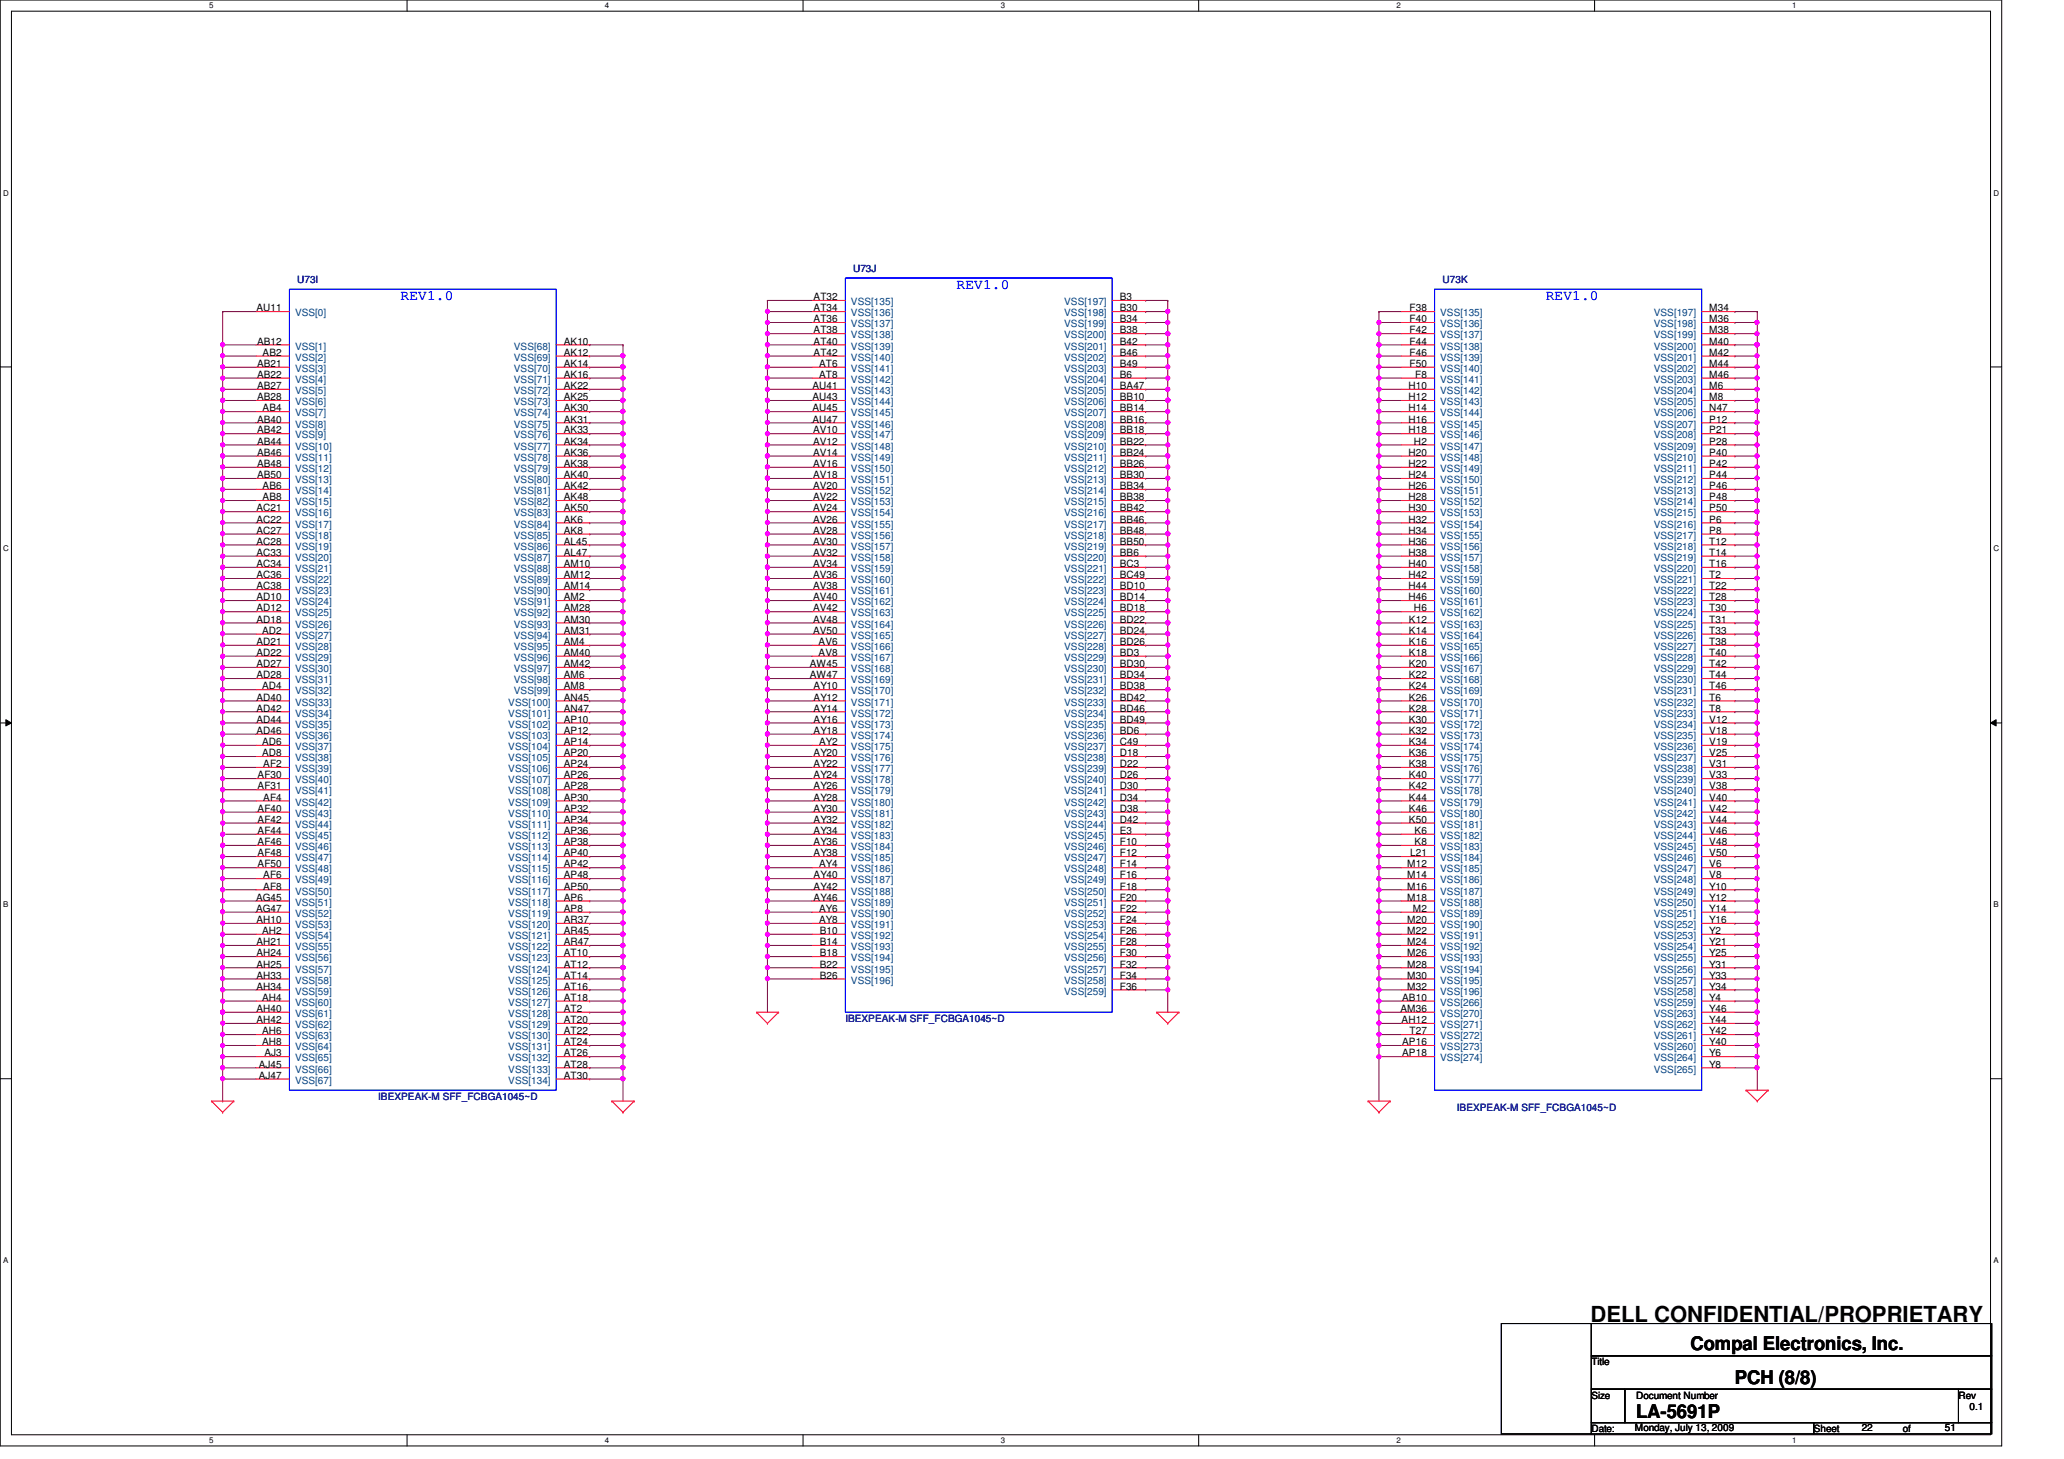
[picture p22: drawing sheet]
<svg xmlns="http://www.w3.org/2000/svg" width="297mm" height="210mm" viewBox="0 0 297 210" stroke-linecap="round" stroke-linejoin="round" font-family="sans-serif">
<defs><g id="words">
<text font-size="3.2" x="228.9" y="190.2">DELL CONFIDENTIAL/PROPRIETARY</text>
<g font-size="2.7">
<text x="243.3" y="194.3">Compal Electronics, Inc.</text>
<text x="249.7" y="199.1">PCH (8/8)</text>
<text x="235.5" y="204">LA-5691P</text>
</g>
<g font-size="2.1" fill="#00f">
<text x="137.7" y="41.6">REV1.0</text>
<text x="57.7" y="43.2">REV1.0</text>
<text x="222.5" y="43.2">REV1.0</text>
</g>
<g font-size="1.4" fill="#000080">
<text x="42.8" y="40.7">U73I</text>
<text x="122.8" y="39.1">U73J</text>
<text x="207.6" y="40.7">U73K</text>
<text x="121.7" y="147">IBEXPEAK-M SFF_FCBGA1045~D</text>
<text x="54.4" y="158.2">IBEXPEAK-M SFF_FCBGA1045~D</text>
<text x="209.7" y="159.8">IBEXPEAK-M SFF_FCBGA1045~D</text>
</g>
<g font-size="1.4">
<text x="36.9" y="44.8">AU11</text>
<text x="117.1" y="43.2">AT32</text>
<text x="117.1" y="44.8">AT34</text>
<text x="117.1" y="46.4">AT36</text>
<text x="117.1" y="48">AT38</text>
<text x="161.2" y="43.2">B3</text>
<text x="161.2" y="44.8">B30</text>
<text x="161.2" y="46.4">B34</text>
<text x="161.2" y="48">B38</text>
<text x="202.9" y="44.8">F38</text>
<text x="202.9" y="46.4">F40</text>
<text x="202.9" y="48">F42</text>
<text x="246" y="44.8">M34</text>
<text x="246" y="46.4">M36</text>
<text x="246" y="48">M38</text>
<text x="37" y="49.6">AB12</text>
<text x="37" y="52.8">AB21</text>
<text x="37.8" y="51.2">AB2</text>
<text x="81.1" y="49.6">AK10</text>
<text x="81.1" y="51.2">AK12</text>
<text x="81.1" y="52.8">AK14</text>
<text x="117.1" y="49.6">AT40</text>
<text x="117.1" y="51.2">AT42</text>
<text x="117.9" y="52.8">AT6</text>
<text x="161.2" y="49.6">B42</text>
<text x="161.2" y="51.2">B46</text>
<text x="161.2" y="52.8">B49</text>
<text x="202.9" y="49.6">F44</text>
<text x="202.9" y="51.2">F46</text>
<text x="202.9" y="52.8">F50</text>
<text x="246" y="49.6">M40</text>
<text x="246" y="51.2">M42</text>
<text x="246" y="52.8">M44</text>
<text x="37" y="56">AB27</text>
<text x="37" y="57.6">AB28</text>
<text x="37" y="54.4">AB22</text>
<text x="37.8" y="59.2">AB4</text>
<text x="81.1" y="56">AK22</text>
<text x="81.1" y="57.6">AK25</text>
<text x="81.1" y="59.2">AK30</text>
<text x="81.1" y="54.4">AK16</text>
<text x="116.9" y="56">AU41</text>
<text x="116.9" y="57.6">AU43</text>
<text x="116.9" y="59.2">AU45</text>
<text x="117.9" y="54.4">AT8</text>
<text x="161.2" y="54.4">B6</text>
<text x="161.2" y="56">BA47</text>
<text x="161.2" y="57.6">BB10</text>
<text x="161.2" y="59.2">BB14</text>
<text x="202.7" y="56">H10</text>
<text x="202.7" y="57.6">H12</text>
<text x="202.7" y="59.2">H14</text>
<text x="203.7" y="54.4">F8</text>
<text x="246" y="54.4">M46</text>
<text x="246" y="56">M6</text>
<text x="246" y="57.6">M8</text>
<text x="246" y="59.2">N47</text>
<text x="37" y="60.8">AB40</text>
<text x="37" y="62.4">AB42</text>
<text x="37" y="64">AB44</text>
<text x="37" y="65.6">AB46</text>
<text x="81.1" y="60.8">AK31</text>
<text x="81.1" y="62.4">AK33</text>
<text x="81.1" y="64">AK34</text>
<text x="81.1" y="65.6">AK36</text>
<text x="116.9" y="60.8">AU47</text>
<text x="117" y="62.4">AV10</text>
<text x="117" y="64">AV12</text>
<text x="117" y="65.6">AV14</text>
<text x="161.2" y="60.8">BB16</text>
<text x="161.2" y="62.4">BB18</text>
<text x="161.2" y="64">BB22</text>
<text x="161.2" y="65.6">BB24</text>
<text x="202.7" y="60.8">H16</text>
<text x="202.7" y="62.4">H18</text>
<text x="202.7" y="65.6">H20</text>
<text x="203.5" y="64">H2</text>
<text x="246" y="60.8">P12</text>
<text x="246" y="62.4">P21</text>
<text x="246" y="64">P28</text>
<text x="246" y="65.6">P40</text>
<text x="37" y="67.2">AB48</text>
<text x="37" y="68.8">AB50</text>
<text x="37.8" y="70.4">AB6</text>
<text x="37.8" y="72">AB8</text>
<text x="81.1" y="68.8">AK40</text>
<text x="81.1" y="70.4">AK42</text>
<text x="81.1" y="72">AK48</text>
<text x="81.1" y="67.2">AK38</text>
<text x="117" y="67.2">AV16</text>
<text x="117" y="68.8">AV18</text>
<text x="117" y="70.4">AV20</text>
<text x="117" y="72">AV22</text>
<text x="161.2" y="67.2">BB26</text>
<text x="161.2" y="68.8">BB30</text>
<text x="161.2" y="70.4">BB34</text>
<text x="161.2" y="72">BB38</text>
<text x="202.7" y="67.2">H22</text>
<text x="202.7" y="68.8">H24</text>
<text x="202.7" y="70.4">H26</text>
<text x="202.7" y="72">H28</text>
<text x="246" y="67.2">P42</text>
<text x="246" y="68.8">P44</text>
<text x="246" y="70.4">P46</text>
<text x="246" y="72">P48</text>
<text x="36.9" y="73.6">AC21</text>
<text x="36.9" y="75.2">AC22</text>
<text x="36.9" y="76.8">AC27</text>
<text x="81.1" y="73.6">AK50</text>
<text x="81.1" y="75.2">AK6</text>
<text x="81.1" y="76.8">AK8</text>
<text x="117" y="73.6">AV24</text>
<text x="117" y="75.2">AV26</text>
<text x="117" y="76.8">AV28</text>
<text x="161.2" y="73.6">BB42</text>
<text x="161.2" y="75.2">BB46</text>
<text x="161.2" y="76.8">BB48</text>
<text x="202.7" y="73.6">H30</text>
<text x="202.7" y="75.2">H32</text>
<text x="202.7" y="76.8">H34</text>
<text x="246" y="73.6">P50</text>
<text x="246" y="75.2">P6</text>
<text x="246" y="76.8">P8</text>
<text x="36.9" y="78.4">AC28</text>
<text x="36.9" y="80">AC33</text>
<text x="36.9" y="81.6">AC34</text>
<text x="36.9" y="83.2">AC36</text>
<text x="81.1" y="78.4">AL45</text>
<text x="81.1" y="80">AL47</text>
<text x="81.1" y="81.6">AM10</text>
<text x="81.1" y="83.2">AM12</text>
<text x="117" y="81.6">AV34</text>
<text x="117" y="83.2">AV36</text>
<text x="117" y="78.4">AV30</text>
<text x="117" y="80">AV32</text>
<text x="161.2" y="78.4">BB50</text>
<text x="161.2" y="80">BB6</text>
<text x="161.2" y="81.6">BC3</text>
<text x="161.2" y="83.2">BC49</text>
<text x="202.7" y="83.2">H42</text>
<text x="202.7" y="78.4">H36</text>
<text x="202.7" y="80">H38</text>
<text x="202.7" y="81.6">H40</text>
<text x="246" y="78.4">T12</text>
<text x="246" y="80">T14</text>
<text x="246" y="81.6">T16</text>
<text x="246" y="83.2">T2</text>
<text x="36.9" y="84.8">AC38</text>
<text x="36.9" y="86.4">AD10</text>
<text x="36.9" y="88">AD12</text>
<text x="36.9" y="89.6">AD18</text>
<text x="81.1" y="84.8">AM14</text>
<text x="81.1" y="86.4">AM2</text>
<text x="81.1" y="88">AM28</text>
<text x="81.1" y="89.6">AM30</text>
<text x="117" y="84.8">AV38</text>
<text x="117" y="86.4">AV40</text>
<text x="117" y="88">AV42</text>
<text x="117" y="89.6">AV48</text>
<text x="161.2" y="86.4">BD14</text>
<text x="161.2" y="88">BD18</text>
<text x="161.2" y="89.6">BD22</text>
<text x="161.2" y="84.8">BD10</text>
<text x="202.7" y="84.8">H44</text>
<text x="202.7" y="86.4">H46</text>
<text x="202.8" y="89.6">K12</text>
<text x="203.5" y="88">H6</text>
<text x="246" y="88">T30</text>
<text x="246" y="89.6">T31</text>
<text x="246" y="84.8">T22</text>
<text x="246" y="86.4">T28</text>
<text x="36.9" y="92.8">AD21</text>
<text x="36.9" y="94.4">AD22</text>
<text x="36.9" y="96">AD27</text>
<text x="37.7" y="91.2">AD2</text>
<text x="81.1" y="94.4">AM40</text>
<text x="81.1" y="96">AM42</text>
<text x="81.1" y="92.8">AM4</text>
<text x="81.1" y="91.2">AM31</text>
<text x="116.5" y="96">AW45</text>
<text x="117" y="91.2">AV50</text>
<text x="117.8" y="92.8">AV6</text>
<text x="117.8" y="94.4">AV8</text>
<text x="161.2" y="92.8">BD26</text>
<text x="161.2" y="94.4">BD3</text>
<text x="161.2" y="96">BD30</text>
<text x="161.2" y="91.2">BD24</text>
<text x="202.8" y="91.2">K14</text>
<text x="202.8" y="92.8">K16</text>
<text x="202.8" y="94.4">K18</text>
<text x="202.8" y="96">K20</text>
<text x="246" y="91.2">T33</text>
<text x="246" y="92.8">T38</text>
<text x="246" y="94.4">T40</text>
<text x="246" y="96">T42</text>
<text x="36.9" y="97.6">AD28</text>
<text x="36.9" y="100.8">AD40</text>
<text x="37.7" y="99.2">AD4</text>
<text x="81.1" y="97.6">AM6</text>
<text x="81.1" y="99.2">AM8</text>
<text x="81.1" y="100.8">AN45</text>
<text x="116.5" y="97.6">AW47</text>
<text x="117.1" y="99.2">AY10</text>
<text x="117.1" y="100.8">AY12</text>
<text x="161.2" y="97.6">BD34</text>
<text x="161.2" y="99.2">BD38</text>
<text x="161.2" y="100.8">BD42</text>
<text x="202.8" y="97.6">K22</text>
<text x="202.8" y="99.2">K24</text>
<text x="202.8" y="100.8">K26</text>
<text x="246" y="97.6">T44</text>
<text x="246" y="99.2">T46</text>
<text x="246" y="100.8">T6</text>
<text x="36.9" y="102.4">AD42</text>
<text x="36.9" y="104">AD44</text>
<text x="36.9" y="105.6">AD46</text>
<text x="37.7" y="107.2">AD6</text>
<text x="81.1" y="104">AP10</text>
<text x="81.1" y="105.6">AP12</text>
<text x="81.1" y="107.2">AP14</text>
<text x="81.1" y="102.4">AN47</text>
<text x="117.1" y="102.4">AY14</text>
<text x="117.1" y="104">AY16</text>
<text x="117.1" y="105.6">AY18</text>
<text x="117.9" y="107.2">AY2</text>
<text x="161.2" y="102.4">BD46</text>
<text x="161.2" y="104">BD49</text>
<text x="161.2" y="105.6">BD6</text>
<text x="161.2" y="107.2">C49</text>
<text x="202.8" y="102.4">K28</text>
<text x="202.8" y="104">K30</text>
<text x="202.8" y="105.6">K32</text>
<text x="202.8" y="107.2">K34</text>
<text x="246" y="102.4">T8</text>
<text x="246" y="104">V12</text>
<text x="246" y="105.6">V18</text>
<text x="246" y="107.2">V19</text>
<text x="37.1" y="112">AF30</text>
<text x="37.1" y="113.6">AF31</text>
<text x="37.7" y="108.8">AD8</text>
<text x="37.9" y="110.4">AF2</text>
<text x="81.1" y="108.8">AP20</text>
<text x="81.1" y="110.4">AP24</text>
<text x="81.1" y="112">AP26</text>
<text x="81.1" y="113.6">AP28</text>
<text x="117.1" y="108.8">AY20</text>
<text x="117.1" y="110.4">AY22</text>
<text x="117.1" y="112">AY24</text>
<text x="117.1" y="113.6">AY26</text>
<text x="161.2" y="108.8">D18</text>
<text x="161.2" y="110.4">D22</text>
<text x="161.2" y="112">D26</text>
<text x="161.2" y="113.6">D30</text>
<text x="202.8" y="108.8">K36</text>
<text x="202.8" y="110.4">K38</text>
<text x="202.8" y="112">K40</text>
<text x="202.8" y="113.6">K42</text>
<text x="246" y="108.8">V25</text>
<text x="246" y="110.4">V31</text>
<text x="246" y="112">V33</text>
<text x="246" y="113.6">V38</text>
<text x="37.1" y="116.8">AF40</text>
<text x="37.1" y="118.4">AF42</text>
<text x="37.1" y="120">AF44</text>
<text x="37.9" y="115.2">AF4</text>
<text x="81.1" y="115.2">AP30</text>
<text x="81.1" y="116.8">AP32</text>
<text x="81.1" y="118.4">AP34</text>
<text x="81.1" y="120">AP36</text>
<text x="117.1" y="115.2">AY28</text>
<text x="117.1" y="116.8">AY30</text>
<text x="117.1" y="118.4">AY32</text>
<text x="117.1" y="120">AY34</text>
<text x="161.2" y="115.2">D34</text>
<text x="161.2" y="116.8">D38</text>
<text x="161.2" y="118.4">D42</text>
<text x="161.2" y="120">E3</text>
<text x="202.8" y="115.2">K44</text>
<text x="202.8" y="116.8">K46</text>
<text x="202.8" y="118.4">K50</text>
<text x="203.6" y="120">K6</text>
<text x="246" y="115.2">V40</text>
<text x="246" y="116.8">V42</text>
<text x="246" y="118.4">V44</text>
<text x="246" y="120">V46</text>
<text x="37.1" y="121.6">AF46</text>
<text x="37.1" y="123.2">AF48</text>
<text x="37.1" y="124.8">AF50</text>
<text x="81.1" y="121.6">AP38</text>
<text x="81.1" y="123.2">AP40</text>
<text x="81.1" y="124.8">AP42</text>
<text x="117.1" y="121.6">AY36</text>
<text x="117.1" y="123.2">AY38</text>
<text x="117.9" y="124.8">AY4</text>
<text x="161.2" y="121.6">F10</text>
<text x="161.2" y="123.2">F12</text>
<text x="161.2" y="124.8">F14</text>
<text x="202.5" y="124.8">M12</text>
<text x="202.9" y="123.2">L21</text>
<text x="203.6" y="121.6">K8</text>
<text x="246" y="121.6">V48</text>
<text x="246" y="123.2">V50</text>
<text x="246" y="124.8">V6</text>
<text x="36.9" y="129.6">AG45</text>
<text x="36.9" y="131.2">AG47</text>
<text x="37.9" y="126.4">AF6</text>
<text x="37.9" y="128">AF8</text>
<text x="81.1" y="126.4">AP48</text>
<text x="81.1" y="128">AP50</text>
<text x="81.1" y="129.6">AP6</text>
<text x="81.1" y="131.2">AP8</text>
<text x="117.1" y="126.4">AY40</text>
<text x="117.1" y="128">AY42</text>
<text x="117.1" y="129.6">AY46</text>
<text x="117.9" y="131.2">AY6</text>
<text x="161.2" y="126.4">F16</text>
<text x="161.2" y="128">F18</text>
<text x="161.2" y="129.6">F20</text>
<text x="161.2" y="131.2">F22</text>
<text x="202.5" y="126.4">M14</text>
<text x="202.5" y="128">M16</text>
<text x="202.5" y="129.6">M18</text>
<text x="203.3" y="131.2">M2</text>
<text x="246" y="126.4">V8</text>
<text x="246" y="128">Y10</text>
<text x="246" y="129.6">Y12</text>
<text x="246" y="131.2">Y14</text>
<text x="36.9" y="132.8">AH10</text>
<text x="36.9" y="136">AH21</text>
<text x="36.9" y="137.6">AH24</text>
<text x="37.7" y="134.4">AH2</text>
<text x="81.1" y="132.8">AR37</text>
<text x="81.1" y="134.4">AR45</text>
<text x="81.1" y="136">AR47</text>
<text x="81.1" y="137.6">AT10</text>
<text x="117.9" y="132.8">AY8</text>
<text x="118" y="134.4">B10</text>
<text x="118" y="136">B14</text>
<text x="118" y="137.6">B18</text>
<text x="161.2" y="132.8">F24</text>
<text x="161.2" y="134.4">F26</text>
<text x="161.2" y="136">F28</text>
<text x="161.2" y="137.6">F30</text>
<text x="202.5" y="132.8">M20</text>
<text x="202.5" y="134.4">M22</text>
<text x="202.5" y="136">M24</text>
<text x="202.5" y="137.6">M26</text>
<text x="246" y="132.8">Y16</text>
<text x="246" y="134.4">Y2</text>
<text x="246" y="136">Y21</text>
<text x="246" y="137.6">Y25</text>
<text x="36.9" y="139.2">AH25</text>
<text x="36.9" y="142.4">AH34</text>
<text x="36.9" y="140.8">AH33</text>
<text x="37.7" y="144">AH4</text>
<text x="81.1" y="139.2">AT12</text>
<text x="81.1" y="140.8">AT14</text>
<text x="81.1" y="142.4">AT16</text>
<text x="81.1" y="144">AT18</text>
<text x="118" y="139.2">B22</text>
<text x="118" y="140.8">B26</text>
<text x="161.2" y="142.4">F36</text>
<text x="161.2" y="139.2">F32</text>
<text x="161.2" y="140.8">F34</text>
<text x="201.8" y="144">AB10</text>
<text x="202.5" y="139.2">M28</text>
<text x="202.5" y="140.8">M30</text>
<text x="202.5" y="142.4">M32</text>
<text x="246" y="139.2">Y31</text>
<text x="246" y="140.8">Y33</text>
<text x="246" y="142.4">Y34</text>
<text x="246" y="144">Y4</text>
<text x="36.9" y="145.6">AH40</text>
<text x="36.9" y="147.2">AH42</text>
<text x="37.7" y="148.8">AH6</text>
<text x="81.1" y="145.6">AT2</text>
<text x="81.1" y="147.2">AT20</text>
<text x="81.1" y="148.8">AT22</text>
<text x="201.5" y="145.6">AM36</text>
<text x="201.7" y="147.2">AH12</text>
<text x="202.9" y="148.8">T27</text>
<text x="246" y="145.6">Y46</text>
<text x="246" y="147.2">Y44</text>
<text x="246" y="148.8">Y42</text>
<text x="37.2" y="153.6">AJ45</text>
<text x="37.2" y="155.2">AJ47</text>
<text x="37.7" y="150.4">AH8</text>
<text x="38.1" y="152">AJ3</text>
<text x="81.1" y="150.4">AT24</text>
<text x="81.1" y="152">AT26</text>
<text x="81.1" y="153.6">AT28</text>
<text x="81.1" y="155.2">AT30</text>
<text x="201.8" y="150.4">AP16</text>
<text x="201.8" y="152">AP18</text>
<text x="246" y="150.4">Y40</text>
<text x="246" y="153.6">Y8</text>
<text x="246" y="152">Y6</text>
<text x="229" y="196.4">Title</text>
<text x="229" y="201.2">Size</text>
<text x="235.5" y="201.2">Document Number</text>
<text x="281.9" y="201.2">Rev</text>
<text x="283.5" y="202.8">0.1</text>
<text x="229" y="206">Date:</text>
<text x="235.3" y="205.9">Monday, July 13, 2009</text>
<text x="261" y="206">Sheet</text>
<text x="267.9" y="205.9">22</text>
<text x="273.9" y="206">of</text>
<text x="279.9" y="205.9">51</text>
</g>
<g font-size="1.4" fill="#004080">
<text x="42.5" y="45.5">VSS[0]</text>
<text x="122.5" y="43.9">VSS[135]</text>
<text x="122.5" y="45.5">VSS[136]</text>
<text x="122.5" y="47.1">VSS[137]</text>
<text x="153.2" y="43.9">VSS[197]</text>
<text x="153.2" y="45.5">VSS[198]</text>
<text x="153.2" y="47.1">VSS[199]</text>
<text x="207.3" y="45.5">VSS[135]</text>
<text x="207.3" y="47.1">VSS[136]</text>
<text x="238" y="45.5">VSS[197]</text>
<text x="238" y="47.1">VSS[198]</text>
<text x="42.5" y="50.3">VSS[1]</text>
<text x="42.5" y="51.9">VSS[2]</text>
<text x="42.5" y="53.5">VSS[3]</text>
<text x="74" y="50.3">VSS[68]</text>
<text x="74" y="51.9">VSS[69]</text>
<text x="74" y="53.5">VSS[70]</text>
<text x="122.5" y="48.7">VSS[138]</text>
<text x="122.5" y="50.3">VSS[139]</text>
<text x="122.5" y="51.9">VSS[140]</text>
<text x="122.5" y="53.5">VSS[141]</text>
<text x="153.2" y="48.7">VSS[200]</text>
<text x="153.2" y="50.3">VSS[201]</text>
<text x="153.2" y="51.9">VSS[202]</text>
<text x="153.2" y="53.5">VSS[203]</text>
<text x="207.3" y="48.7">VSS[137]</text>
<text x="207.3" y="50.3">VSS[138]</text>
<text x="207.3" y="51.9">VSS[139]</text>
<text x="207.3" y="53.5">VSS[140]</text>
<text x="238" y="48.7">VSS[199]</text>
<text x="238" y="50.3">VSS[200]</text>
<text x="238" y="51.9">VSS[201]</text>
<text x="238" y="53.5">VSS[202]</text>
<text x="42.5" y="56.7">VSS[5]</text>
<text x="42.5" y="58.3">VSS[6]</text>
<text x="42.5" y="59.9">VSS[7]</text>
<text x="42.5" y="55.1">VSS[4]</text>
<text x="74" y="56.7">VSS[72]</text>
<text x="74" y="58.3">VSS[73]</text>
<text x="74" y="59.9">VSS[74]</text>
<text x="74" y="55.1">VSS[71]</text>
<text x="122.5" y="55.1">VSS[142]</text>
<text x="122.5" y="56.7">VSS[143]</text>
<text x="122.5" y="58.3">VSS[144]</text>
<text x="122.5" y="59.9">VSS[145]</text>
<text x="153.2" y="55.1">VSS[204]</text>
<text x="153.2" y="56.7">VSS[205]</text>
<text x="153.2" y="58.3">VSS[206]</text>
<text x="153.2" y="59.9">VSS[207]</text>
<text x="207.3" y="55.1">VSS[141]</text>
<text x="207.3" y="56.7">VSS[142]</text>
<text x="207.3" y="58.3">VSS[143]</text>
<text x="207.3" y="59.9">VSS[144]</text>
<text x="238" y="55.1">VSS[203]</text>
<text x="238" y="56.7">VSS[204]</text>
<text x="238" y="58.3">VSS[205]</text>
<text x="238" y="59.9">VSS[206]</text>
<text x="42.5" y="61.5">VSS[8]</text>
<text x="42.5" y="63.1">VSS[9]</text>
<text x="42.5" y="64.7">VSS[10]</text>
<text x="74" y="61.5">VSS[75]</text>
<text x="74" y="63.1">VSS[76]</text>
<text x="74" y="64.7">VSS[77]</text>
<text x="122.5" y="61.5">VSS[146]</text>
<text x="122.5" y="63.1">VSS[147]</text>
<text x="122.5" y="64.7">VSS[148]</text>
<text x="153.2" y="61.5">VSS[208]</text>
<text x="153.2" y="63.1">VSS[209]</text>
<text x="153.2" y="64.7">VSS[210]</text>
<text x="207.3" y="61.5">VSS[145]</text>
<text x="207.3" y="63.1">VSS[146]</text>
<text x="207.3" y="64.7">VSS[147]</text>
<text x="238" y="61.5">VSS[207]</text>
<text x="238" y="63.1">VSS[208]</text>
<text x="238" y="64.7">VSS[209]</text>
<text x="42.5" y="66.3">VSS[11]</text>
<text x="42.5" y="67.9">VSS[12]</text>
<text x="42.5" y="69.5">VSS[13]</text>
<text x="42.5" y="71.1">VSS[14]</text>
<text x="74" y="69.5">VSS[80]</text>
<text x="74" y="71.1">VSS[81]</text>
<text x="74" y="66.3">VSS[78]</text>
<text x="74" y="67.9">VSS[79]</text>
<text x="122.5" y="66.3">VSS[149]</text>
<text x="122.5" y="67.9">VSS[150]</text>
<text x="122.5" y="69.5">VSS[151]</text>
<text x="122.5" y="71.1">VSS[152]</text>
<text x="153.2" y="66.3">VSS[211]</text>
<text x="153.2" y="67.9">VSS[212]</text>
<text x="153.2" y="69.5">VSS[213]</text>
<text x="153.2" y="71.1">VSS[214]</text>
<text x="207.3" y="66.3">VSS[148]</text>
<text x="207.3" y="67.9">VSS[149]</text>
<text x="207.3" y="69.5">VSS[150]</text>
<text x="207.3" y="71.1">VSS[151]</text>
<text x="238" y="66.3">VSS[210]</text>
<text x="238" y="67.9">VSS[211]</text>
<text x="238" y="69.5">VSS[212]</text>
<text x="238" y="71.1">VSS[213]</text>
<text x="42.5" y="72.7">VSS[15]</text>
<text x="42.5" y="74.3">VSS[16]</text>
<text x="42.5" y="75.9">VSS[17]</text>
<text x="42.5" y="77.5">VSS[18]</text>
<text x="74" y="72.7">VSS[82]</text>
<text x="74" y="74.3">VSS[83]</text>
<text x="74" y="75.9">VSS[84]</text>
<text x="74" y="77.5">VSS[85]</text>
<text x="122.5" y="72.7">VSS[153]</text>
<text x="122.5" y="74.3">VSS[154]</text>
<text x="122.5" y="75.9">VSS[155]</text>
<text x="122.5" y="77.5">VSS[156]</text>
<text x="153.2" y="72.7">VSS[215]</text>
<text x="153.2" y="74.3">VSS[216]</text>
<text x="153.2" y="75.9">VSS[217]</text>
<text x="153.2" y="77.5">VSS[218]</text>
<text x="207.3" y="72.7">VSS[152]</text>
<text x="207.3" y="74.3">VSS[153]</text>
<text x="207.3" y="75.9">VSS[154]</text>
<text x="207.3" y="77.5">VSS[155]</text>
<text x="238" y="72.7">VSS[214]</text>
<text x="238" y="74.3">VSS[215]</text>
<text x="238" y="75.9">VSS[216]</text>
<text x="238" y="77.5">VSS[217]</text>
<text x="42.5" y="79.1">VSS[19]</text>
<text x="42.5" y="80.7">VSS[20]</text>
<text x="42.5" y="82.3">VSS[21]</text>
<text x="42.5" y="83.9">VSS[22]</text>
<text x="74" y="79.1">VSS[86]</text>
<text x="74" y="80.7">VSS[87]</text>
<text x="74" y="82.3">VSS[88]</text>
<text x="74" y="83.9">VSS[89]</text>
<text x="122.5" y="82.3">VSS[159]</text>
<text x="122.5" y="83.9">VSS[160]</text>
<text x="122.5" y="79.1">VSS[157]</text>
<text x="122.5" y="80.7">VSS[158]</text>
<text x="153.2" y="79.1">VSS[219]</text>
<text x="153.2" y="80.7">VSS[220]</text>
<text x="153.2" y="82.3">VSS[221]</text>
<text x="153.2" y="83.9">VSS[222]</text>
<text x="207.3" y="83.9">VSS[159]</text>
<text x="207.3" y="79.1">VSS[156]</text>
<text x="207.3" y="80.7">VSS[157]</text>
<text x="207.3" y="82.3">VSS[158]</text>
<text x="238" y="79.1">VSS[218]</text>
<text x="238" y="80.7">VSS[219]</text>
<text x="238" y="82.3">VSS[220]</text>
<text x="238" y="83.9">VSS[221]</text>
<text x="42.5" y="85.5">VSS[23]</text>
<text x="42.5" y="87.1">VSS[24]</text>
<text x="42.5" y="88.7">VSS[25]</text>
<text x="74" y="85.5">VSS[90]</text>
<text x="74" y="87.1">VSS[91]</text>
<text x="74" y="88.7">VSS[92]</text>
<text x="122.5" y="85.5">VSS[161]</text>
<text x="122.5" y="87.1">VSS[162]</text>
<text x="122.5" y="88.7">VSS[163]</text>
<text x="153.2" y="87.1">VSS[224]</text>
<text x="153.2" y="88.7">VSS[225]</text>
<text x="153.2" y="85.5">VSS[223]</text>
<text x="207.3" y="85.5">VSS[160]</text>
<text x="207.3" y="87.1">VSS[161]</text>
<text x="207.3" y="88.7">VSS[162]</text>
<text x="238" y="88.7">VSS[224]</text>
<text x="238" y="85.5">VSS[222]</text>
<text x="238" y="87.1">VSS[223]</text>
<text x="42.5" y="90.3">VSS[26]</text>
<text x="42.5" y="91.9">VSS[27]</text>
<text x="42.5" y="93.5">VSS[28]</text>
<text x="42.5" y="95.1">VSS[29]</text>
<text x="74" y="90.3">VSS[93]</text>
<text x="74" y="95.1">VSS[96]</text>
<text x="74" y="93.5">VSS[95]</text>
<text x="74" y="91.9">VSS[94]</text>
<text x="122.5" y="90.3">VSS[164]</text>
<text x="122.5" y="91.9">VSS[165]</text>
<text x="122.5" y="93.5">VSS[166]</text>
<text x="122.5" y="95.1">VSS[167]</text>
<text x="153.2" y="90.3">VSS[226]</text>
<text x="153.2" y="93.5">VSS[228]</text>
<text x="153.2" y="95.1">VSS[229]</text>
<text x="153.2" y="91.9">VSS[227]</text>
<text x="207.3" y="90.3">VSS[163]</text>
<text x="207.3" y="91.9">VSS[164]</text>
<text x="207.3" y="93.5">VSS[165]</text>
<text x="207.3" y="95.1">VSS[166]</text>
<text x="238" y="90.3">VSS[225]</text>
<text x="238" y="91.9">VSS[226]</text>
<text x="238" y="93.5">VSS[227]</text>
<text x="238" y="95.1">VSS[228]</text>
<text x="42.5" y="96.7">VSS[30]</text>
<text x="42.5" y="98.3">VSS[31]</text>
<text x="42.5" y="101.5">VSS[33]</text>
<text x="42.5" y="99.9">VSS[32]</text>
<text x="73.1" y="101.5">VSS[100]</text>
<text x="74" y="96.7">VSS[97]</text>
<text x="74" y="98.3">VSS[98]</text>
<text x="74" y="99.9">VSS[99]</text>
<text x="122.5" y="96.7">VSS[168]</text>
<text x="122.5" y="98.3">VSS[169]</text>
<text x="122.5" y="99.9">VSS[170]</text>
<text x="122.5" y="101.5">VSS[171]</text>
<text x="153.2" y="96.7">VSS[230]</text>
<text x="153.2" y="98.3">VSS[231]</text>
<text x="153.2" y="99.9">VSS[232]</text>
<text x="153.2" y="101.5">VSS[233]</text>
<text x="207.3" y="96.7">VSS[167]</text>
<text x="207.3" y="98.3">VSS[168]</text>
<text x="207.3" y="99.9">VSS[169]</text>
<text x="207.3" y="101.5">VSS[170]</text>
<text x="238" y="96.7">VSS[229]</text>
<text x="238" y="98.3">VSS[230]</text>
<text x="238" y="99.9">VSS[231]</text>
<text x="238" y="101.5">VSS[232]</text>
<text x="42.5" y="103.1">VSS[34]</text>
<text x="42.5" y="104.7">VSS[35]</text>
<text x="42.5" y="106.3">VSS[36]</text>
<text x="42.5" y="107.9">VSS[37]</text>
<text x="73.1" y="104.7">VSS[102]</text>
<text x="73.1" y="106.3">VSS[103]</text>
<text x="73.1" y="107.9">VSS[104]</text>
<text x="73.1" y="103.1">VSS[101]</text>
<text x="122.5" y="103.1">VSS[172]</text>
<text x="122.5" y="104.7">VSS[173]</text>
<text x="122.5" y="106.3">VSS[174]</text>
<text x="122.5" y="107.9">VSS[175]</text>
<text x="153.2" y="103.1">VSS[234]</text>
<text x="153.2" y="104.7">VSS[235]</text>
<text x="153.2" y="106.3">VSS[236]</text>
<text x="153.2" y="107.9">VSS[237]</text>
<text x="207.3" y="103.1">VSS[171]</text>
<text x="207.3" y="104.7">VSS[172]</text>
<text x="207.3" y="106.3">VSS[173]</text>
<text x="207.3" y="107.9">VSS[174]</text>
<text x="238" y="103.1">VSS[233]</text>
<text x="238" y="104.7">VSS[234]</text>
<text x="238" y="106.3">VSS[235]</text>
<text x="238" y="107.9">VSS[236]</text>
<text x="42.5" y="109.5">VSS[38]</text>
<text x="42.5" y="111.1">VSS[39]</text>
<text x="42.5" y="112.7">VSS[40]</text>
<text x="73.1" y="109.5">VSS[105]</text>
<text x="73.1" y="111.1">VSS[106]</text>
<text x="73.1" y="112.7">VSS[107]</text>
<text x="122.5" y="109.5">VSS[176]</text>
<text x="122.5" y="111.1">VSS[177]</text>
<text x="122.5" y="112.7">VSS[178]</text>
<text x="153.2" y="109.5">VSS[238]</text>
<text x="153.2" y="111.1">VSS[239]</text>
<text x="153.2" y="112.7">VSS[240]</text>
<text x="207.3" y="109.5">VSS[175]</text>
<text x="207.3" y="111.1">VSS[176]</text>
<text x="207.3" y="112.7">VSS[177]</text>
<text x="238" y="109.5">VSS[237]</text>
<text x="238" y="111.1">VSS[238]</text>
<text x="238" y="112.7">VSS[239]</text>
<text x="42.5" y="117.5">VSS[43]</text>
<text x="42.5" y="119.1">VSS[44]</text>
<text x="42.5" y="115.9">VSS[42]</text>
<text x="42.5" y="114.3">VSS[41]</text>
<text x="73.1" y="114.3">VSS[108]</text>
<text x="73.1" y="115.9">VSS[109]</text>
<text x="73.1" y="117.5">VSS[110]</text>
<text x="73.1" y="119.1">VSS[111]</text>
<text x="122.5" y="114.3">VSS[179]</text>
<text x="122.5" y="115.9">VSS[180]</text>
<text x="122.5" y="117.5">VSS[181]</text>
<text x="122.5" y="119.1">VSS[182]</text>
<text x="153.2" y="114.3">VSS[241]</text>
<text x="153.2" y="115.9">VSS[242]</text>
<text x="153.2" y="117.5">VSS[243]</text>
<text x="153.2" y="119.1">VSS[244]</text>
<text x="207.3" y="114.3">VSS[178]</text>
<text x="207.3" y="115.9">VSS[179]</text>
<text x="207.3" y="117.5">VSS[180]</text>
<text x="207.3" y="119.1">VSS[181]</text>
<text x="238" y="114.3">VSS[240]</text>
<text x="238" y="115.9">VSS[241]</text>
<text x="238" y="117.5">VSS[242]</text>
<text x="238" y="119.1">VSS[243]</text>
<text x="42.5" y="122.3">VSS[46]</text>
<text x="42.5" y="123.9">VSS[47]</text>
<text x="42.5" y="125.5">VSS[48]</text>
<text x="42.5" y="120.7">VSS[45]</text>
<text x="73.1" y="120.7">VSS[112]</text>
<text x="73.1" y="122.3">VSS[113]</text>
<text x="73.1" y="123.9">VSS[114]</text>
<text x="73.1" y="125.5">VSS[115]</text>
<text x="122.5" y="120.7">VSS[183]</text>
<text x="122.5" y="122.3">VSS[184]</text>
<text x="122.5" y="123.9">VSS[185]</text>
<text x="122.5" y="125.5">VSS[186]</text>
<text x="153.2" y="120.7">VSS[245]</text>
<text x="153.2" y="122.3">VSS[246]</text>
<text x="153.2" y="123.9">VSS[247]</text>
<text x="153.2" y="125.5">VSS[248]</text>
<text x="207.3" y="120.7">VSS[182]</text>
<text x="207.3" y="122.3">VSS[183]</text>
<text x="207.3" y="123.9">VSS[184]</text>
<text x="207.3" y="125.5">VSS[185]</text>
<text x="238" y="120.7">VSS[244]</text>
<text x="238" y="122.3">VSS[245]</text>
<text x="238" y="123.9">VSS[246]</text>
<text x="238" y="125.5">VSS[247]</text>
<text x="42.5" y="127.1">VSS[49]</text>
<text x="42.5" y="128.7">VSS[50]</text>
<text x="42.5" y="130.3">VSS[51]</text>
<text x="42.5" y="131.9">VSS[52]</text>
<text x="73.1" y="127.1">VSS[116]</text>
<text x="73.1" y="128.7">VSS[117]</text>
<text x="73.1" y="130.3">VSS[118]</text>
<text x="73.1" y="131.9">VSS[119]</text>
<text x="122.5" y="127.1">VSS[187]</text>
<text x="122.5" y="128.7">VSS[188]</text>
<text x="122.5" y="130.3">VSS[189]</text>
<text x="122.5" y="131.9">VSS[190]</text>
<text x="153.2" y="127.1">VSS[249]</text>
<text x="153.2" y="128.7">VSS[250]</text>
<text x="153.2" y="130.3">VSS[251]</text>
<text x="153.2" y="131.9">VSS[252]</text>
<text x="207.3" y="127.1">VSS[186]</text>
<text x="207.3" y="128.7">VSS[187]</text>
<text x="207.3" y="130.3">VSS[188]</text>
<text x="207.3" y="131.9">VSS[189]</text>
<text x="238" y="127.1">VSS[248]</text>
<text x="238" y="128.7">VSS[249]</text>
<text x="238" y="130.3">VSS[250]</text>
<text x="238" y="131.9">VSS[251]</text>
<text x="42.5" y="133.5">VSS[53]</text>
<text x="42.5" y="135.1">VSS[54]</text>
<text x="42.5" y="136.7">VSS[55]</text>
<text x="73.1" y="133.5">VSS[120]</text>
<text x="73.1" y="135.1">VSS[121]</text>
<text x="73.1" y="136.7">VSS[122]</text>
<text x="122.5" y="133.5">VSS[191]</text>
<text x="122.5" y="135.1">VSS[192]</text>
<text x="122.5" y="136.7">VSS[193]</text>
<text x="153.2" y="133.5">VSS[253]</text>
<text x="153.2" y="135.1">VSS[254]</text>
<text x="153.2" y="136.7">VSS[255]</text>
<text x="207.3" y="133.5">VSS[190]</text>
<text x="207.3" y="135.1">VSS[191]</text>
<text x="207.3" y="136.7">VSS[192]</text>
<text x="238" y="133.5">VSS[252]</text>
<text x="238" y="135.1">VSS[253]</text>
<text x="238" y="136.7">VSS[254]</text>
<text x="42.5" y="138.3">VSS[56]</text>
<text x="42.5" y="139.9">VSS[57]</text>
<text x="42.5" y="143.1">VSS[59]</text>
<text x="42.5" y="141.5">VSS[58]</text>
<text x="73.1" y="138.3">VSS[123]</text>
<text x="73.1" y="139.9">VSS[124]</text>
<text x="73.1" y="141.5">VSS[125]</text>
<text x="73.1" y="143.1">VSS[126]</text>
<text x="122.5" y="138.3">VSS[194]</text>
<text x="122.5" y="139.9">VSS[195]</text>
<text x="122.5" y="141.5">VSS[196]</text>
<text x="153.2" y="143.1">VSS[259]</text>
<text x="153.2" y="138.3">VSS[256]</text>
<text x="153.2" y="139.9">VSS[257]</text>
<text x="153.2" y="141.5">VSS[258]</text>
<text x="207.3" y="138.3">VSS[193]</text>
<text x="207.3" y="139.9">VSS[194]</text>
<text x="207.3" y="141.5">VSS[195]</text>
<text x="207.3" y="143.1">VSS[196]</text>
<text x="238" y="138.3">VSS[255]</text>
<text x="238" y="139.9">VSS[256]</text>
<text x="238" y="141.5">VSS[257]</text>
<text x="238" y="143.1">VSS[258]</text>
<text x="42.5" y="144.7">VSS[60]</text>
<text x="42.5" y="146.3">VSS[61]</text>
<text x="42.5" y="147.9">VSS[62]</text>
<text x="42.5" y="149.5">VSS[63]</text>
<text x="73.1" y="144.7">VSS[127]</text>
<text x="73.1" y="146.3">VSS[128]</text>
<text x="73.1" y="147.9">VSS[129]</text>
<text x="73.1" y="149.5">VSS[130]</text>
<text x="207.3" y="144.7">VSS[266]</text>
<text x="207.3" y="146.3">VSS[270]</text>
<text x="207.3" y="147.9">VSS[271]</text>
<text x="207.3" y="149.5">VSS[272]</text>
<text x="238" y="144.7">VSS[259]</text>
<text x="238" y="146.3">VSS[263]</text>
<text x="238" y="147.9">VSS[262]</text>
<text x="238" y="149.5">VSS[261]</text>
<text x="42.5" y="151.1">VSS[64]</text>
<text x="42.5" y="152.7">VSS[65]</text>
<text x="42.5" y="154.3">VSS[66]</text>
<text x="42.5" y="155.9">VSS[67]</text>
<text x="73.1" y="151.1">VSS[131]</text>
<text x="73.1" y="152.7">VSS[132]</text>
<text x="73.1" y="154.3">VSS[133]</text>
<text x="73.1" y="155.9">VSS[134]</text>
<text x="207.3" y="151.1">VSS[273]</text>
<text x="207.3" y="152.7">VSS[274]</text>
<text x="238" y="151.1">VSS[260]</text>
<text x="238" y="154.3">VSS[265]</text>
<text x="238" y="152.7">VSS[264]</text>
</g>
<g font-size="1.1">
<text x="30.1" y="1.1">5</text>
<text x="87" y="1.1">4</text>
<text x="144" y="1.1">3</text>
<text x="201" y="1.1">2</text>
<text x="257.9" y="1.1">1</text>
<text x=".5" y="28.2">D</text>
<text x="286.9" y="28.2">D</text>
<text x=".5" y="79.3">C</text>
<text x="286.9" y="79.3">C</text>
<text x=".5" y="130.6">B</text>
<text x="286.9" y="130.6">B</text>
<text x=".5" y="181.7">A</text>
<text x="286.9" y="181.7">A</text>
<text x="30.1" y="207.6">5</text>
<text x="87" y="207.6">4</text>
<text x="144" y="207.6">3</text>
<text x="201" y="207.6">2</text>
<text x="257.9" y="207.6">1</text>
</g>
</g></defs>
<path d="M0 0h288.1v208h-288.1zM1.6 1.6h284.9v204.8h-284.9z" fill="none" stroke="#000" stroke-width=".14"/>
<g fill="#fff">
<path d="M30.1 .2h.6v1.2h-.6z"/>
<path d="M30.1 206.6h.6v1.2h-.6z"/>
</g>
<path d="M58.6 0v1.6M58.6 206.4v1.6" fill="none" stroke="#000" stroke-width=".14"/>
<g fill="#fff">
<path d="M87 .2h.6v1.2h-.6z"/>
<path d="M87 206.6h.6v1.2h-.6z"/>
</g>
<path d="M115.6 0v1.6M115.6 206.4v1.6" fill="none" stroke="#000" stroke-width=".14"/>
<g fill="#fff">
<path d="M144 .2h.6v1.2h-.6z"/>
<path d="M144 206.6h.6v1.2h-.6z"/>
</g>
<path d="M172.5 0v1.6M172.5 206.4v1.6" fill="none" stroke="#000" stroke-width=".14"/>
<g fill="#fff">
<path d="M201 .2h.5v1.2h-.5z"/>
<path d="M201 206.6h.5v1.2h-.5z"/>
</g>
<path d="M229.5 0v1.6M229.5 206.4v1.6" fill="none" stroke="#000" stroke-width=".14"/>
<g fill="#fff">
<path d="M257.9 .2h.6v1.2h-.6z"/>
<path d="M257.9 206.6h.6v1.2h-.6z"/>
<path d="M.5 27.2h.7v1.2h-.7z"/>
<path d="M286.9 27.2h.8v1.2h-.8z"/>
<path d="M.5 78.4h.7v1.1h-.7z"/>
<path d="M286.9 78.4h.8v1.1h-.8z"/>
</g>
<path d="M0 52.8h1.6M286.5 52.8h1.6" fill="none" stroke="#000" stroke-width=".14"/>
<g fill="#fff">
<path d="M.5 129.6h.7v1.2h-.7z"/>
<path d="M286.9 129.6h.7v1.2h-.7z"/>
</g>
<path d="M0 104h1.6M.8 103.5l.8 .5-.8 .4zM286.5 104l.8-.5v.9zM286.5 104h1.6" fill="none" stroke="#000" stroke-width=".14"/>
<path d="M.8 103.5l.8 .5-.8 .4zM286.5 104l.8-.5v.9z" fill="#000"/>
<g fill="#fff">
<path d="M.5 180.8h.7v1.1h-.7z"/>
<path d="M286.9 180.8h.7v1.1h-.7z"/>
</g>
<path d="M0 155.2h1.6M286.5 155.2h1.6" fill="none" stroke="#000" stroke-width=".14"/>
<path d="M198.5 148.8h.1M198.5 147.2h.1M198.5 148.8h3.2M198.5 147.2v1.6" fill="none" stroke="#800040" stroke-width=".14"/>
<circle cx="198.5" cy="147.2" r=".3" fill="#f0f"/>
<circle cx="198.5" cy="147.2" r=".3" fill="none" stroke="#f0f" stroke-width=".14"/>
<path d="M198.5 150.4h.1M198.5 148.8h.1M198.5 150.4h3.2M198.5 148.8v1.6" fill="none" stroke="#800040" stroke-width=".14"/>
<circle cx="198.5" cy="148.8" r=".3" fill="#f0f"/>
<circle cx="198.5" cy="148.8" r=".3" fill="none" stroke="#f0f" stroke-width=".14"/>
<path d="M198.5 152h.1M198.5 150.4h.1M198.5 152h3.2M198.5 150.4v1.6" fill="none" stroke="#800040" stroke-width=".14"/>
<circle cx="198.5" cy="150.4" r=".3" fill="#f0f"/>
<circle cx="198.5" cy="150.4" r=".3" fill="none" stroke="#f0f" stroke-width=".14"/>
<path d="M252.9 46.4h.1M252.9 46.4v1.6" fill="none" stroke="#800040" stroke-width=".14"/>
<circle cx="252.9" cy="46.4" r=".3" fill="#f0f"/>
<circle cx="252.9" cy="46.4" r=".3" fill="none" stroke="#f0f" stroke-width=".14"/>
<path d="M249.7 91.2h.1M249.7 91.2h3.2" fill="none" stroke="#800040" stroke-width=".14"/>
<circle cx="252.9" cy="91.2" r=".3" fill="#f0f"/>
<circle cx="252.9" cy="91.2" r=".3" fill="none" stroke="#f0f" stroke-width=".14"/>
<path d="M249.7 70.4h.1M249.7 70.4h3.2M249.7 80h.1M249.7 80h3.2" fill="none" stroke="#800040" stroke-width=".14"/>
<circle cx="252.9" cy="70.4" r=".3" fill="#f0f"/>
<circle cx="252.9" cy="70.4" r=".3" fill="none" stroke="#f0f" stroke-width=".14"/>
<path d="M249.7 65.6h.1M249.7 75.2h.1M249.7 65.6h3.2M249.7 75.2h3.2M249.7 84.8h.1M249.7 84.8h3.2" fill="none" stroke="#800040" stroke-width=".14"/>
<circle cx="252.9" cy="84.8" r=".3" fill="#f0f"/>
<circle cx="252.9" cy="84.8" r=".3" fill="none" stroke="#f0f" stroke-width=".14"/>
<path d="M249.7 59.2h.1M249.7 59.2h3.2" fill="none" stroke="#800040" stroke-width=".14"/>
<circle cx="252.9" cy="59.2" r=".3" fill="#f0f"/>
<circle cx="252.9" cy="59.2" r=".3" fill="none" stroke="#f0f" stroke-width=".14"/>
<path d="M249.7 60.8h.1M249.7 62.4h.1M249.7 60.8h3.2M249.7 62.4h3.2" fill="none" stroke="#800040" stroke-width=".14"/>
<circle cx="252.9" cy="62.4" r=".3" fill="#f0f"/>
<circle cx="252.9" cy="62.4" r=".3" fill="none" stroke="#f0f" stroke-width=".14"/>
<path d="M249.7 49.6h.1M249.7 49.6h3.2" fill="none" stroke="#800040" stroke-width=".14"/>
<circle cx="252.8" cy="49.6" r=".31" fill="#f0f"/>
<circle cx="252.8" cy="49.6" r=".31" fill="none" stroke="#f0f" stroke-width=".14"/>
<path d="M249.7 51.2h.1M249.7 51.2h3.2M249.7 68.8h.1M249.7 68.8h3.2M249.7 105.6h.1M249.7 107.2h.1M249.7 112h.1M249.7 105.6h3.2M249.7 107.2h3.2M249.7 112h3.2M249.7 142.4h.1M249.7 142.4h3.2" fill="none" stroke="#800040" stroke-width=".14"/>
<circle cx="252.9" cy="112" r=".3" fill="#f0f"/>
<circle cx="252.9" cy="112" r=".3" fill="none" stroke="#f0f" stroke-width=".14"/>
<path d="M249.7 126.4h.1M249.7 129.6h.1M249.7 126.4h3.2M249.7 129.6h3.2" fill="none" stroke="#800040" stroke-width=".14"/>
<circle cx="252.8" cy="129.6" r=".31" fill="#f0f"/>
<circle cx="252.8" cy="129.6" r=".31" fill="none" stroke="#f0f" stroke-width=".14"/>
<path d="M252.9 44.8h.1M252.9 44.8v1.6M252.9 96h.1M252.9 96v1.6" fill="none" stroke="#800040" stroke-width=".14"/>
<circle cx="252.9" cy="96" r=".3" fill="#f0f"/>
<circle cx="252.9" cy="96" r=".3" fill="none" stroke="#f0f" stroke-width=".14"/>
<path d="M252.9 88h.1M252.9 88v1.6" fill="none" stroke="#800040" stroke-width=".14"/>
<circle cx="252.9" cy="88" r=".3" fill="#f0f"/>
<circle cx="252.9" cy="88" r=".3" fill="none" stroke="#f0f" stroke-width=".14"/>
<path d="M252.9 132.8h.1M252.9 132.8v1.6" fill="none" stroke="#800040" stroke-width=".14"/>
<circle cx="252.9" cy="132.8" r=".3" fill="#f0f"/>
<circle cx="252.9" cy="132.8" r=".3" fill="none" stroke="#f0f" stroke-width=".14"/>
<path d="M252.9 56h.1M252.9 56v1.6" fill="none" stroke="#800040" stroke-width=".14"/>
<circle cx="252.9" cy="56" r=".3" fill="#f0f"/>
<circle cx="252.9" cy="56" r=".3" fill="none" stroke="#f0f" stroke-width=".14"/>
<path d="M252.9 52.8h.1M252.9 52.8v1.6" fill="none" stroke="#800040" stroke-width=".14"/>
<circle cx="252.9" cy="52.8" r=".3" fill="#f0f"/>
<circle cx="252.9" cy="52.8" r=".3" fill="none" stroke="#f0f" stroke-width=".14"/>
<path d="M252.9 123.2h.1M252.9 123.2v1.6" fill="none" stroke="#800040" stroke-width=".14"/>
<circle cx="252.9" cy="123.2" r=".3" fill="#f0f"/>
<circle cx="252.9" cy="123.2" r=".3" fill="none" stroke="#f0f" stroke-width=".14"/>
<path d="M252.9 81.6h.1M252.9 81.6v1.6" fill="none" stroke="#800040" stroke-width=".14"/>
<circle cx="252.8" cy="81.6" r=".31" fill="#f0f"/>
<circle cx="252.8" cy="81.6" r=".31" fill="none" stroke="#f0f" stroke-width=".14"/>
<path d="M252.9 100.8h.1M252.9 100.8v1.6" fill="none" stroke="#800040" stroke-width=".14"/>
<circle cx="252.9" cy="100.8" r=".3" fill="#f0f"/>
<circle cx="252.9" cy="100.8" r=".3" fill="none" stroke="#f0f" stroke-width=".14"/>
<path d="M252.9 139.2h.1M252.9 139.2v1.6" fill="none" stroke="#800040" stroke-width=".14"/>
<circle cx="252.9" cy="139.2" r=".3" fill="#f0f"/>
<circle cx="252.9" cy="139.2" r=".3" fill="none" stroke="#f0f" stroke-width=".14"/>
<path d="M252.9 116.8h.1M252.9 116.8v1.6M252.9 128h.1M252.9 128v1.6" fill="none" stroke="#800040" stroke-width=".14"/>
<circle cx="252.9" cy="116.8" r=".3" fill="#f0f"/>
<circle cx="252.9" cy="116.8" r=".3" fill="none" stroke="#f0f" stroke-width=".14"/>
<path d="M249.7 78.4h.1M249.7 78.4h3.2" fill="none" stroke="#800040" stroke-width=".14"/>
<circle cx="252.9" cy="78.4" r=".3" fill="#f0f"/>
<circle cx="252.9" cy="78.4" r=".3" fill="none" stroke="#f0f" stroke-width=".14"/>
<path d="M252.9 73.6h.1M252.9 73.6v1.6" fill="none" stroke="#800040" stroke-width=".14"/>
<circle cx="252.8" cy="73.6" r=".31" fill="#f0f"/>
<circle cx="252.8" cy="73.6" r=".31" fill="none" stroke="#f0f" stroke-width=".14"/>
<path d="M252.9 76.8h.1M252.9 76.8v1.6" fill="none" stroke="#800040" stroke-width=".14"/>
<circle cx="252.9" cy="76.8" r=".3" fill="#f0f"/>
<circle cx="252.9" cy="76.8" r=".3" fill="none" stroke="#f0f" stroke-width=".14"/>
<path d="M252.9 126.4h.1M252.9 126.4v1.6" fill="none" stroke="#800040" stroke-width=".14"/>
<circle cx="252.9" cy="126.4" r=".3" fill="#f0f"/>
<circle cx="252.9" cy="126.4" r=".3" fill="none" stroke="#f0f" stroke-width=".14"/>
<path d="M249.7 54.4h.1M249.7 54.4h3.2M252.9 70.4h.1M252.9 67.2h.1M252.9 67.2v1.6M252.9 70.4v1.6M252.9 89.6h.1M252.9 89.6v1.6M249.7 123.2h.1M249.7 123.2h3.2" fill="none" stroke="#800040" stroke-width=".14"/>
<circle cx="252.9" cy="67.2" r=".3" fill="#f0f"/>
<circle cx="252.9" cy="67.2" r=".3" fill="none" stroke="#f0f" stroke-width=".14"/>
<path d="M252.9 110.4h.1M252.9 102.4h.1M252.9 102.4v1.6M252.9 110.4v1.6" fill="none" stroke="#800040" stroke-width=".14"/>
<circle cx="252.9" cy="102.4" r=".3" fill="#f0f"/>
<circle cx="252.9" cy="102.4" r=".3" fill="none" stroke="#f0f" stroke-width=".14"/>
<path d="M249.7 56h.1M249.7 56h3.2M249.7 118.4h.1M249.7 118.4h3.2M252.9 118.4h.1M252.9 118.4v1.6" fill="none" stroke="#800040" stroke-width=".14"/>
<circle cx="252.9" cy="118.4" r=".3" fill="#f0f"/>
<circle cx="252.9" cy="118.4" r=".3" fill="none" stroke="#f0f" stroke-width=".14"/>
<path d="M249.7 67.2h.1M249.7 76.8h.1M249.7 73.6h.1M249.7 67.2h3.2M249.7 76.8h3.2M249.7 73.6h3.2M252.9 99.2h.1M252.9 99.2v1.6M252.9 134.4h.1M252.9 134.4v1.6" fill="none" stroke="#800040" stroke-width=".14"/>
<circle cx="252.9" cy="134.4" r=".3" fill="#f0f"/>
<circle cx="252.9" cy="134.4" r=".3" fill="none" stroke="#f0f" stroke-width=".14"/>
<path d="M249.7 57.6h.1M249.7 57.6h3.2" fill="none" stroke="#800040" stroke-width=".14"/>
<circle cx="252.8" cy="57.6" r=".31" fill="#f0f"/>
<circle cx="252.8" cy="57.6" r=".31" fill="none" stroke="#f0f" stroke-width=".14"/>
<path d="M249.7 83.2h.1M249.7 83.2h3.2M249.7 100.8h.1M249.7 100.8h3.2" fill="none" stroke="#800040" stroke-width=".14"/>
<circle cx="252.9" cy="100.8" r=".3" fill="#f0f"/>
<circle cx="252.9" cy="100.8" r=".3" fill="none" stroke="#f0f" stroke-width=".14"/>
<path d="M252.9 78.4h.1M252.9 78.4v1.6" fill="none" stroke="#800040" stroke-width=".14"/>
<circle cx="252.9" cy="78.4" r=".3" fill="#f0f"/>
<circle cx="252.9" cy="78.4" r=".3" fill="none" stroke="#f0f" stroke-width=".14"/>
<path d="M249.7 124.8h.1M249.7 134.4h.1M249.7 124.8h3.2M249.7 134.4h3.2M252.9 142.4h.1M252.9 142.4v1.6" fill="none" stroke="#800040" stroke-width=".14"/>
<circle cx="252.9" cy="142.4" r=".3" fill="#f0f"/>
<circle cx="252.9" cy="142.4" r=".3" fill="none" stroke="#f0f" stroke-width=".14"/>
<path d="M252.9 64h.1M252.9 64v1.6" fill="none" stroke="#800040" stroke-width=".14"/>
<circle cx="252.9" cy="64" r=".3" fill="#f0f"/>
<circle cx="252.9" cy="64" r=".3" fill="none" stroke="#f0f" stroke-width=".14"/>
<path d="M249.7 97.6h.1M249.7 81.6h.1M249.7 97.6h3.2M249.7 81.6h3.2M252.9 124.8h.1M252.9 124.8v1.6M249.7 140.8h.1M249.7 140.8h3.2" fill="none" stroke="#800040" stroke-width=".14"/>
<circle cx="252.9" cy="124.8" r=".3" fill="#f0f"/>
<circle cx="252.9" cy="124.8" r=".3" fill="none" stroke="#f0f" stroke-width=".14"/>
<path d="M252.9 112h.1M252.9 104h.1M252.9 104v1.6M252.9 112v1.6" fill="none" stroke="#800040" stroke-width=".14"/>
<circle cx="252.9" cy="104" r=".3" fill="#f0f"/>
<circle cx="252.9" cy="104" r=".3" fill="none" stroke="#f0f" stroke-width=".14"/>
<path d="M252.9 113.6h.1M252.9 113.6v1.6" fill="none" stroke="#800040" stroke-width=".14"/>
<circle cx="252.8" cy="113.6" r=".31" fill="#f0f"/>
<circle cx="252.8" cy="113.6" r=".31" fill="none" stroke="#f0f" stroke-width=".14"/>
<path d="M249.7 46.4h.1M249.7 46.4h3.2M249.7 96h.1M249.7 96h3.2" fill="none" stroke="#800040" stroke-width=".14"/>
<circle cx="252.9" cy="96" r=".3" fill="#f0f"/>
<circle cx="252.9" cy="96" r=".3" fill="none" stroke="#f0f" stroke-width=".14"/>
<path d="M252.9 97.6h.1M252.9 97.6v1.6" fill="none" stroke="#800040" stroke-width=".14"/>
<circle cx="252.8" cy="97.6" r=".31" fill="#f0f"/>
<circle cx="252.8" cy="97.6" r=".31" fill="none" stroke="#f0f" stroke-width=".14"/>
<path d="M249.7 89.6h.1M249.7 89.6h3.2" fill="none" stroke="#800040" stroke-width=".14"/>
<circle cx="252.8" cy="89.6" r=".31" fill="#f0f"/>
<circle cx="252.8" cy="89.6" r=".31" fill="none" stroke="#f0f" stroke-width=".14"/>
<path d="M249.7 115.2h.1M249.7 113.6h.1M249.7 115.2h3.2M249.7 113.6h3.2" fill="none" stroke="#800040" stroke-width=".14"/>
<circle cx="252.8" cy="113.6" r=".31" fill="#f0f"/>
<circle cx="252.8" cy="113.6" r=".31" fill="none" stroke="#f0f" stroke-width=".14"/>
<path d="M252.9 48h.1M252.9 48v1.6" fill="none" stroke="#800040" stroke-width=".14"/>
<circle cx="252.9" cy="48" r=".3" fill="#f0f"/>
<circle cx="252.9" cy="48" r=".3" fill="none" stroke="#f0f" stroke-width=".14"/>
<path d="M249.7 72h.1M249.7 72h3.2" fill="none" stroke="#800040" stroke-width=".14"/>
<circle cx="252.9" cy="72" r=".3" fill="#f0f"/>
<circle cx="252.9" cy="72" r=".3" fill="none" stroke="#f0f" stroke-width=".14"/>
<path d="M249.7 88h.1M249.7 88h3.2" fill="none" stroke="#800040" stroke-width=".14"/>
<circle cx="252.9" cy="88" r=".3" fill="#f0f"/>
<circle cx="252.9" cy="88" r=".3" fill="none" stroke="#f0f" stroke-width=".14"/>
<path d="M249.7 99.2h.1M249.7 99.2h3.2" fill="none" stroke="#800040" stroke-width=".14"/>
<circle cx="252.9" cy="99.2" r=".3" fill="#f0f"/>
<circle cx="252.9" cy="99.2" r=".3" fill="none" stroke="#f0f" stroke-width=".14"/>
<path d="M252.9 57.6h.1M252.9 57.6v1.6M252.9 136h.1M252.9 136v1.6" fill="none" stroke="#800040" stroke-width=".14"/>
<circle cx="252.9" cy="136" r=".3" fill="#f0f"/>
<circle cx="252.9" cy="136" r=".3" fill="none" stroke="#f0f" stroke-width=".14"/>
<path d="M249.7 139.2h.1M249.7 139.2h3.2" fill="none" stroke="#800040" stroke-width=".14"/>
<circle cx="252.9" cy="139.2" r=".3" fill="#f0f"/>
<circle cx="252.9" cy="139.2" r=".3" fill="none" stroke="#f0f" stroke-width=".14"/>
<path d="M252.9 105.6h.1M252.9 105.6v1.6" fill="none" stroke="#800040" stroke-width=".14"/>
<circle cx="252.8" cy="105.6" r=".31" fill="#f0f"/>
<circle cx="252.8" cy="105.6" r=".31" fill="none" stroke="#f0f" stroke-width=".14"/>
<path d="M252.9 51.2h.1M252.9 51.2v1.6" fill="none" stroke="#800040" stroke-width=".14"/>
<circle cx="252.9" cy="51.2" r=".3" fill="#f0f"/>
<circle cx="252.9" cy="51.2" r=".3" fill="none" stroke="#f0f" stroke-width=".14"/>
<path d="M252.9 75.2h.1M252.9 75.2v1.6M249.7 132.8h.1M249.7 132.8h3.2" fill="none" stroke="#800040" stroke-width=".14"/>
<circle cx="252.9" cy="75.2" r=".3" fill="#f0f"/>
<circle cx="252.9" cy="75.2" r=".3" fill="none" stroke="#f0f" stroke-width=".14"/>
<path d="M252.9 60.8h.1M252.9 60.8v1.6" fill="none" stroke="#800040" stroke-width=".14"/>
<circle cx="252.9" cy="60.8" r=".3" fill="#f0f"/>
<circle cx="252.9" cy="60.8" r=".3" fill="none" stroke="#f0f" stroke-width=".14"/>
<path d="M252.9 92.8h.1M252.9 92.8v1.6" fill="none" stroke="#800040" stroke-width=".14"/>
<circle cx="252.9" cy="92.8" r=".3" fill="#f0f"/>
<circle cx="252.9" cy="92.8" r=".3" fill="none" stroke="#f0f" stroke-width=".14"/>
<path d="M252.9 107.2h.1M252.9 107.2v1.6" fill="none" stroke="#800040" stroke-width=".14"/>
<circle cx="252.9" cy="107.2" r=".3" fill="#f0f"/>
<circle cx="252.9" cy="107.2" r=".3" fill="none" stroke="#f0f" stroke-width=".14"/>
<path d="M252.9 49.6h.1M252.9 49.6v1.6" fill="none" stroke="#800040" stroke-width=".14"/>
<circle cx="252.8" cy="49.6" r=".31" fill="#f0f"/>
<circle cx="252.8" cy="49.6" r=".31" fill="none" stroke="#f0f" stroke-width=".14"/>
<path d="M252.9 108.8h.1M252.9 108.8v1.6" fill="none" stroke="#800040" stroke-width=".14"/>
<circle cx="252.9" cy="108.8" r=".3" fill="#f0f"/>
<circle cx="252.9" cy="108.8" r=".3" fill="none" stroke="#f0f" stroke-width=".14"/>
<path d="M249.7 116.8h.1M252.9 115.2h.1M252.9 115.2v1.6h-3.2" fill="none" stroke="#800040" stroke-width=".14"/>
<circle cx="252.9" cy="115.2" r=".3" fill="#f0f"/>
<circle cx="252.9" cy="115.2" r=".3" fill="none" stroke="#f0f" stroke-width=".14"/>
<path d="M252.9 137.6h.1M252.9 137.6v1.6" fill="none" stroke="#800040" stroke-width=".14"/>
<circle cx="252.8" cy="137.6" r=".31" fill="#f0f"/>
<circle cx="252.8" cy="137.6" r=".31" fill="none" stroke="#f0f" stroke-width=".14"/>
<path d="M252.9 91.2h.1M252.9 91.2v1.6" fill="none" stroke="#800040" stroke-width=".14"/>
<circle cx="252.9" cy="91.2" r=".3" fill="#f0f"/>
<circle cx="252.9" cy="91.2" r=".3" fill="none" stroke="#f0f" stroke-width=".14"/>
<path d="M249.7 52.8h.1M249.7 52.8h3.2M252.9 72h.1M252.9 72v1.6" fill="none" stroke="#800040" stroke-width=".14"/>
<circle cx="252.9" cy="72" r=".3" fill="#f0f"/>
<circle cx="252.9" cy="72" r=".3" fill="none" stroke="#f0f" stroke-width=".14"/>
<path d="M252.9 68.8h.1M252.9 68.8v1.6" fill="none" stroke="#800040" stroke-width=".14"/>
<circle cx="252.9" cy="68.8" r=".3" fill="#f0f"/>
<circle cx="252.9" cy="68.8" r=".3" fill="none" stroke="#f0f" stroke-width=".14"/>
<path d="M249.7 48h.1M249.7 48h3.2M249.7 110.4h.1M249.7 110.4h3.2M249.7 120h.1M249.7 120h3.2" fill="none" stroke="#800040" stroke-width=".14"/>
<circle cx="252.9" cy="110.4" r=".3" fill="#f0f"/>
<circle cx="252.9" cy="110.4" r=".3" fill="none" stroke="#f0f" stroke-width=".14"/>
<path d="M252.9 65.6h.1M252.9 65.6v1.6" fill="none" stroke="#800040" stroke-width=".14"/>
<circle cx="252.8" cy="65.6" r=".31" fill="#f0f"/>
<circle cx="252.8" cy="65.6" r=".31" fill="none" stroke="#f0f" stroke-width=".14"/>
<path d="M252.9 121.6h.1M252.9 121.6v1.6" fill="none" stroke="#800040" stroke-width=".14"/>
<circle cx="252.8" cy="121.6" r=".31" fill="#f0f"/>
<circle cx="252.8" cy="121.6" r=".31" fill="none" stroke="#f0f" stroke-width=".14"/>
<path d="M252.9 86.4h.1M252.9 86.4v1.6M249.7 131.2h.1M249.7 131.2h3.2" fill="none" stroke="#800040" stroke-width=".14"/>
<circle cx="252.9" cy="131.2" r=".3" fill="#f0f"/>
<circle cx="252.9" cy="131.2" r=".3" fill="none" stroke="#f0f" stroke-width=".14"/>
<path d="M249.7 64h.1M249.7 64h3.2M249.7 104h.1M249.7 104h3.2M252.9 129.6h.1M252.9 129.6v1.6M249.7 144h.1M249.7 144h3.2M252.9 153.6h.1M252.9 153.6v3.2" fill="none" stroke="#800040" stroke-width=".14"/>
<circle cx="252.8" cy="153.6" r=".31" fill="#f0f"/>
<circle cx="252.8" cy="153.6" r=".31" fill="none" stroke="#f0f" stroke-width=".14"/>
<path d="M252.9 59.2h.1M252.9 59.2v1.6M252.9 84.8h.1M252.9 84.8v1.6M249.7 102.4h.1M249.7 102.4h3.2" fill="none" stroke="#800040" stroke-width=".14"/>
<circle cx="252.9" cy="59.2" r=".3" fill="#f0f"/>
<circle cx="252.9" cy="59.2" r=".3" fill="none" stroke="#f0f" stroke-width=".14"/>
<path d="M249.7 86.4h.1M249.7 86.4h3.2" fill="none" stroke="#800040" stroke-width=".14"/>
<circle cx="252.9" cy="86.4" r=".3" fill="#f0f"/>
<circle cx="252.9" cy="86.4" r=".3" fill="none" stroke="#f0f" stroke-width=".14"/>
<path d="M249.7 94.4h.1M249.7 92.8h.1M249.7 94.4h3.2M249.7 92.8h3.2M249.7 128h.1M249.7 128h3.2" fill="none" stroke="#800040" stroke-width=".14"/>
<circle cx="252.9" cy="128" r=".3" fill="#f0f"/>
<circle cx="252.9" cy="128" r=".3" fill="none" stroke="#f0f" stroke-width=".14"/>
<path d="M252.9 83.2h.1M252.9 83.2v1.6" fill="none" stroke="#800040" stroke-width=".14"/>
<circle cx="252.9" cy="83.2" r=".3" fill="#f0f"/>
<circle cx="252.9" cy="83.2" r=".3" fill="none" stroke="#f0f" stroke-width=".14"/>
<path d="M252.9 131.2h.1M252.9 131.2v1.6" fill="none" stroke="#800040" stroke-width=".14"/>
<circle cx="252.9" cy="131.2" r=".3" fill="#f0f"/>
<circle cx="252.9" cy="131.2" r=".3" fill="none" stroke="#f0f" stroke-width=".14"/>
<path d="M249.7 44.8h.1M249.7 44.8h3.2M249.7 108.8h.1M249.7 108.8h3.2M249.7 121.6h.1M249.7 137.6h.1M249.7 137.6h3.2M252.9 120h.1M252.9 120v1.6h-3.2" fill="none" stroke="#800040" stroke-width=".14"/>
<circle cx="252.9" cy="120" r=".3" fill="#f0f"/>
<circle cx="252.9" cy="120" r=".3" fill="none" stroke="#f0f" stroke-width=".14"/>
<path d="M249.7 136h.1M249.7 136h3.2" fill="none" stroke="#800040" stroke-width=".14"/>
<circle cx="252.9" cy="136" r=".3" fill="#f0f"/>
<circle cx="252.9" cy="136" r=".3" fill="none" stroke="#f0f" stroke-width=".14"/>
<path d="M252.9 94.4h.1M252.9 94.4v1.6" fill="none" stroke="#800040" stroke-width=".14"/>
<circle cx="252.9" cy="94.4" r=".3" fill="#f0f"/>
<circle cx="252.9" cy="94.4" r=".3" fill="none" stroke="#f0f" stroke-width=".14"/>
<path d="M252.9 80h.1M252.9 80v1.6" fill="none" stroke="#800040" stroke-width=".14"/>
<circle cx="252.9" cy="80" r=".3" fill="#f0f"/>
<circle cx="252.9" cy="80" r=".3" fill="none" stroke="#f0f" stroke-width=".14"/>
<path d="M252.9 54.4h.1M252.9 54.4v1.6" fill="none" stroke="#800040" stroke-width=".14"/>
<circle cx="252.9" cy="54.4" r=".3" fill="#f0f"/>
<circle cx="252.9" cy="54.4" r=".3" fill="none" stroke="#f0f" stroke-width=".14"/>
<path d="M252.9 62.4h.1M252.9 62.4v1.6" fill="none" stroke="#800040" stroke-width=".14"/>
<circle cx="252.9" cy="62.4" r=".3" fill="#f0f"/>
<circle cx="252.9" cy="62.4" r=".3" fill="none" stroke="#f0f" stroke-width=".14"/>
<path d="M252.9 140.8h.1M252.9 140.8v1.6" fill="none" stroke="#800040" stroke-width=".14"/>
<circle cx="252.9" cy="140.8" r=".3" fill="#f0f"/>
<circle cx="252.9" cy="140.8" r=".3" fill="none" stroke="#f0f" stroke-width=".14"/>
<path d="M110.4 86.4h.1M110.4 86.4v1.6" fill="none" stroke="#800040" stroke-width=".14"/>
<circle cx="110.4" cy="86.4" r=".3" fill="#f0f"/>
<circle cx="110.4" cy="86.4" r=".3" fill="none" stroke="#f0f" stroke-width=".14"/>
<path d="M110.4 44.8h.1M110.4 44.8v1.6" fill="none" stroke="#800040" stroke-width=".14"/>
<circle cx="110.4" cy="44.8" r=".3" fill="#f0f"/>
<circle cx="110.4" cy="44.8" r=".3" fill="none" stroke="#f0f" stroke-width=".14"/>
<path d="M168.1 44.8h.1M168.1 44.8v1.6" fill="none" stroke="#800040" stroke-width=".14"/>
<circle cx="168.1" cy="44.8" r=".3" fill="#f0f"/>
<circle cx="168.1" cy="44.8" r=".3" fill="none" stroke="#f0f" stroke-width=".14"/>
<path d="M110.4 70.4h.1M110.4 70.4v1.6" fill="none" stroke="#800040" stroke-width=".14"/>
<circle cx="110.4" cy="70.4" r=".3" fill="#f0f"/>
<circle cx="110.4" cy="70.4" r=".3" fill="none" stroke="#f0f" stroke-width=".14"/>
<path d="M249.7 145.6h3.2M252.9 145.6h.1M252.9 144h.1M252.9 144v1.6" fill="none" stroke="#800040" stroke-width=".14"/>
<circle cx="252.9" cy="144" r=".3" fill="#f0f"/>
<circle cx="252.9" cy="144" r=".3" fill="none" stroke="#f0f" stroke-width=".14"/>
<path d="M249.7 147.2h3.2M252.9 147.2h.1M252.9 145.6h.1M252.9 145.6v1.6" fill="none" stroke="#800040" stroke-width=".14"/>
<circle cx="252.8" cy="145.6" r=".31" fill="#f0f"/>
<circle cx="252.8" cy="145.6" r=".31" fill="none" stroke="#f0f" stroke-width=".14"/>
<path d="M249.7 148.8h3.2M252.9 148.8h.1M252.9 147.2h.1M252.9 147.2v1.6" fill="none" stroke="#800040" stroke-width=".14"/>
<circle cx="252.9" cy="147.2" r=".3" fill="#f0f"/>
<circle cx="252.9" cy="147.2" r=".3" fill="none" stroke="#f0f" stroke-width=".14"/>
<path d="M249.7 150.4h3.2M252.9 150.4h.1M252.9 148.8h.1M252.9 148.8v1.6" fill="none" stroke="#800040" stroke-width=".14"/>
<circle cx="252.9" cy="148.8" r=".3" fill="#f0f"/>
<circle cx="252.9" cy="148.8" r=".3" fill="none" stroke="#f0f" stroke-width=".14"/>
<path d="M249.7 152h3.2M252.9 152h.1" fill="none" stroke="#800040" stroke-width=".14"/>
<circle cx="252.9" cy="152" r=".3" fill="#f0f"/>
<circle cx="252.9" cy="152" r=".3" fill="none" stroke="#f0f" stroke-width=".14"/>
<path d="M252.9 150.4h.1M252.9 150.4v1.6" fill="none" stroke="#800040" stroke-width=".14"/>
<circle cx="252.9" cy="150.4" r=".3" fill="#f0f"/>
<circle cx="252.9" cy="150.4" r=".3" fill="none" stroke="#f0f" stroke-width=".14"/>
<path d="M198.5 46.4h.1M198.5 46.4v1.6M249.7 153.6h3.2M252.9 153.6h.1M252.9 152h.1M252.9 152v1.6" fill="none" stroke="#800040" stroke-width=".14"/>
<circle cx="198.5" cy="46.4" r=".3" fill="#f0f"/>
<circle cx="198.5" cy="46.4" r=".3" fill="none" stroke="#f0f" stroke-width=".14"/>
<g fill="none" stroke="#800040" stroke-width=".14">
<path d="M198.5 59.2h.1M198.5 49.6h.1M198.5 51.2h.1M198.5 59.2h3.2M198.5 49.6h3.2M198.5 51.2h3.2M198.5 70.4h.1M198.5 65.6h.1M198.5 75.2h.1M198.5 60.8h.1M198.5 62.4h.1M198.5 68.8h.1"/>
<path d="M198.5 70.4h3.2M198.5 65.6h3.2M198.5 75.2h3.2M198.5 60.8h3.2M198.5 62.4h3.2M198.5 68.8h3.2M198.5 91.2h.1M198.5 80h.1M198.5 84.8h.1M198.5 91.2h3.2M198.5 80h3.2M198.5 84.8h3.2"/>
<path d="M198.5 105.6h.1M198.5 107.2h.1M198.5 112h.1M198.5 105.6h3.2M198.5 107.2h3.2M198.5 112h3.2M198.5 126.4h.1M198.5 129.6h.1M198.5 126.4h3.2M198.5 129.6h3.2M198.5 142.4h.1M198.5 142.4h3.2"/>
</g>
<circle cx="198.4" cy="129.6" r=".31" fill="#f0f"/>
<circle cx="198.4" cy="129.6" r=".31" fill="none" stroke="#f0f" stroke-width=".14"/>
<path d="M198.5 44.8h.1M198.5 44.8v1.6M198.5 96h.1M198.5 96v1.6" fill="none" stroke="#800040" stroke-width=".14"/>
<circle cx="198.5" cy="96" r=".3" fill="#f0f"/>
<circle cx="198.5" cy="96" r=".3" fill="none" stroke="#f0f" stroke-width=".14"/>
<path d="M198.5 89.6h.1M198.5 89.6v1.6M198.5 132.8h.1M198.5 132.8v1.6" fill="none" stroke="#800040" stroke-width=".14"/>
<circle cx="198.5" cy="132.8" r=".3" fill="#f0f"/>
<circle cx="198.5" cy="132.8" r=".3" fill="none" stroke="#f0f" stroke-width=".14"/>
<path d="M198.5 57.6h.1M198.5 57.6v1.6" fill="none" stroke="#800040" stroke-width=".14"/>
<circle cx="198.4" cy="57.6" r=".31" fill="#f0f"/>
<circle cx="198.4" cy="57.6" r=".31" fill="none" stroke="#f0f" stroke-width=".14"/>
<path d="M198.5 52.8h.1M198.5 52.8v1.6" fill="none" stroke="#800040" stroke-width=".14"/>
<circle cx="198.5" cy="52.8" r=".3" fill="#f0f"/>
<circle cx="198.5" cy="52.8" r=".3" fill="none" stroke="#f0f" stroke-width=".14"/>
<path d="M198.5 123.2h.1M198.5 123.2v1.6" fill="none" stroke="#800040" stroke-width=".14"/>
<circle cx="198.5" cy="123.2" r=".3" fill="#f0f"/>
<circle cx="198.5" cy="123.2" r=".3" fill="none" stroke="#f0f" stroke-width=".14"/>
<path d="M198.5 81.6h.1M198.5 81.6v1.6" fill="none" stroke="#800040" stroke-width=".14"/>
<circle cx="198.4" cy="81.6" r=".31" fill="#f0f"/>
<circle cx="198.4" cy="81.6" r=".31" fill="none" stroke="#f0f" stroke-width=".14"/>
<path d="M198.5 100.8h.1M198.5 100.8v1.6" fill="none" stroke="#800040" stroke-width=".14"/>
<circle cx="198.5" cy="100.8" r=".3" fill="#f0f"/>
<circle cx="198.5" cy="100.8" r=".3" fill="none" stroke="#f0f" stroke-width=".14"/>
<path d="M198.5 139.2h.1M198.5 139.2v1.6" fill="none" stroke="#800040" stroke-width=".14"/>
<circle cx="198.5" cy="139.2" r=".3" fill="#f0f"/>
<circle cx="198.5" cy="139.2" r=".3" fill="none" stroke="#f0f" stroke-width=".14"/>
<path d="M198.5 116.8h.1M198.5 116.8v1.6" fill="none" stroke="#800040" stroke-width=".14"/>
<circle cx="198.5" cy="116.8" r=".3" fill="#f0f"/>
<circle cx="198.5" cy="116.8" r=".3" fill="none" stroke="#f0f" stroke-width=".14"/>
<path d="M198.5 78.4h.1M198.5 73.6h.1M198.5 78.4h3.2M198.5 73.6v1.6" fill="none" stroke="#800040" stroke-width=".14"/>
<circle cx="198.4" cy="73.6" r=".31" fill="#f0f"/>
<circle cx="198.4" cy="73.6" r=".31" fill="none" stroke="#f0f" stroke-width=".14"/>
<path d="M198.5 76.8h.1M198.5 76.8v1.6" fill="none" stroke="#800040" stroke-width=".14"/>
<circle cx="198.5" cy="76.8" r=".3" fill="#f0f"/>
<circle cx="198.5" cy="76.8" r=".3" fill="none" stroke="#f0f" stroke-width=".14"/>
<path d="M198.5 54.4h.1M198.5 54.4h3.2M198.5 70.4h.1M198.5 70.4v1.6M198.5 123.2h.1M198.5 123.2h3.2" fill="none" stroke="#800040" stroke-width=".14"/>
<circle cx="198.5" cy="70.4" r=".3" fill="#f0f"/>
<circle cx="198.5" cy="70.4" r=".3" fill="none" stroke="#f0f" stroke-width=".14"/>
<path d="M198.5 67.2h.1M198.5 67.2v1.6" fill="none" stroke="#800040" stroke-width=".14"/>
<circle cx="198.5" cy="67.2" r=".3" fill="#f0f"/>
<circle cx="198.5" cy="67.2" r=".3" fill="none" stroke="#f0f" stroke-width=".14"/>
<path d="M198.5 102.4h.1M198.5 102.4v1.6" fill="none" stroke="#800040" stroke-width=".14"/>
<circle cx="198.5" cy="102.4" r=".3" fill="#f0f"/>
<circle cx="198.5" cy="102.4" r=".3" fill="none" stroke="#f0f" stroke-width=".14"/>
<path d="M198.5 56h.1M198.5 56h3.2M198.5 118.4h.1M198.5 118.4h3.2M198.5 118.4v1.6" fill="none" stroke="#800040" stroke-width=".14"/>
<circle cx="198.5" cy="118.4" r=".3" fill="#f0f"/>
<circle cx="198.5" cy="118.4" r=".3" fill="none" stroke="#f0f" stroke-width=".14"/>
<path d="M198.5 67.2h.1M198.5 67.2h3.2M198.5 99.2h.1M198.5 99.2v1.6" fill="none" stroke="#800040" stroke-width=".14"/>
<circle cx="198.5" cy="99.2" r=".3" fill="#f0f"/>
<circle cx="198.5" cy="99.2" r=".3" fill="none" stroke="#f0f" stroke-width=".14"/>
<path d="M198.5 76.8h.1M198.5 73.6h.1M198.5 76.8h3.2M198.5 73.6h3.2M198.5 134.4h.1M198.5 134.4v1.6" fill="none" stroke="#800040" stroke-width=".14"/>
<circle cx="198.5" cy="134.4" r=".3" fill="#f0f"/>
<circle cx="198.5" cy="134.4" r=".3" fill="none" stroke="#f0f" stroke-width=".14"/>
<path d="M198.5 57.6h.1M198.5 57.6h3.2M198.5 78.4h.1M198.5 78.4v1.6M198.5 83.2h.1M198.5 83.2h3.2M198.5 100.8h.1M198.5 100.8h3.2" fill="none" stroke="#800040" stroke-width=".14"/>
<circle cx="198.5" cy="78.4" r=".3" fill="#f0f"/>
<circle cx="198.5" cy="78.4" r=".3" fill="none" stroke="#f0f" stroke-width=".14"/>
<path d="M198.5 124.8h.1M198.5 134.4h.1M198.5 124.8h3.2M198.5 134.4h3.2M198.5 142.4h.1M198.5 142.4v1.6" fill="none" stroke="#800040" stroke-width=".14"/>
<circle cx="198.5" cy="142.4" r=".3" fill="#f0f"/>
<circle cx="198.5" cy="142.4" r=".3" fill="none" stroke="#f0f" stroke-width=".14"/>
<path d="M198.5 64h.1M198.5 64v1.6" fill="none" stroke="#800040" stroke-width=".14"/>
<circle cx="198.5" cy="64" r=".3" fill="#f0f"/>
<circle cx="198.5" cy="64" r=".3" fill="none" stroke="#f0f" stroke-width=".14"/>
<path d="M198.5 97.6h.1M198.5 81.6h.1M198.5 97.6h3.2M198.5 81.6h3.2M198.5 124.8h.1M198.5 124.8v1.6M198.5 140.8h.1M198.5 140.8h3.2" fill="none" stroke="#800040" stroke-width=".14"/>
<circle cx="198.5" cy="124.8" r=".3" fill="#f0f"/>
<circle cx="198.5" cy="124.8" r=".3" fill="none" stroke="#f0f" stroke-width=".14"/>
<path d="M198.5 112h.1M198.5 112v1.6" fill="none" stroke="#800040" stroke-width=".14"/>
<circle cx="198.5" cy="112" r=".3" fill="#f0f"/>
<circle cx="198.5" cy="112" r=".3" fill="none" stroke="#f0f" stroke-width=".14"/>
<path d="M198.5 104h.1M198.5 104v1.6" fill="none" stroke="#800040" stroke-width=".14"/>
<circle cx="198.5" cy="104" r=".3" fill="#f0f"/>
<circle cx="198.5" cy="104" r=".3" fill="none" stroke="#f0f" stroke-width=".14"/>
<path d="M198.5 113.6h.1M198.5 113.6v1.6" fill="none" stroke="#800040" stroke-width=".14"/>
<circle cx="198.4" cy="113.6" r=".31" fill="#f0f"/>
<circle cx="198.4" cy="113.6" r=".31" fill="none" stroke="#f0f" stroke-width=".14"/>
<path d="M198.5 46.4h.1M198.5 46.4h3.2M198.5 96h.1M198.5 89.6h.1M198.5 96h3.2M198.5 89.6h3.2" fill="none" stroke="#800040" stroke-width=".14"/>
<circle cx="198.4" cy="89.6" r=".31" fill="#f0f"/>
<circle cx="198.4" cy="89.6" r=".31" fill="none" stroke="#f0f" stroke-width=".14"/>
<path d="M198.5 48h.1M198.5 48v1.6M198.5 115.2h.1M198.5 113.6h.1M198.5 115.2h3.2M198.5 113.6h3.2" fill="none" stroke="#800040" stroke-width=".14"/>
<circle cx="198.5" cy="48" r=".3" fill="#f0f"/>
<circle cx="198.5" cy="48" r=".3" fill="none" stroke="#f0f" stroke-width=".14"/>
<path d="M198.5 72h.1M198.5 72h3.2M198.5 88h.1M198.5 99.2h.1M198.5 88h3.2M198.5 99.2h3.2M198.5 136h.1M198.5 136v1.6" fill="none" stroke="#800040" stroke-width=".14"/>
<circle cx="198.5" cy="136" r=".3" fill="#f0f"/>
<circle cx="198.5" cy="136" r=".3" fill="none" stroke="#f0f" stroke-width=".14"/>
<path d="M198.5 105.6h.1M198.5 105.6v1.6M198.5 139.2h.1M198.5 139.2h3.2" fill="none" stroke="#800040" stroke-width=".14"/>
<circle cx="198.4" cy="105.6" r=".31" fill="#f0f"/>
<circle cx="198.4" cy="105.6" r=".31" fill="none" stroke="#f0f" stroke-width=".14"/>
<path d="M198.5 51.2h.1M198.5 51.2v1.6" fill="none" stroke="#800040" stroke-width=".14"/>
<circle cx="198.5" cy="51.2" r=".3" fill="#f0f"/>
<circle cx="198.5" cy="51.2" r=".3" fill="none" stroke="#f0f" stroke-width=".14"/>
<path d="M198.5 75.2h.1M198.5 75.2v1.6M198.5 132.8h.1M198.5 132.8h3.2" fill="none" stroke="#800040" stroke-width=".14"/>
<circle cx="198.5" cy="75.2" r=".3" fill="#f0f"/>
<circle cx="198.5" cy="75.2" r=".3" fill="none" stroke="#f0f" stroke-width=".14"/>
<path d="M198.5 60.8h.1M198.5 60.8v1.6" fill="none" stroke="#800040" stroke-width=".14"/>
<circle cx="198.5" cy="60.8" r=".3" fill="#f0f"/>
<circle cx="198.5" cy="60.8" r=".3" fill="none" stroke="#f0f" stroke-width=".14"/>
<path d="M198.5 92.8h.1M198.5 92.8v1.6" fill="none" stroke="#800040" stroke-width=".14"/>
<circle cx="198.5" cy="92.8" r=".3" fill="#f0f"/>
<circle cx="198.5" cy="92.8" r=".3" fill="none" stroke="#f0f" stroke-width=".14"/>
<path d="M198.5 107.2h.1M198.5 107.2v1.6" fill="none" stroke="#800040" stroke-width=".14"/>
<circle cx="198.5" cy="107.2" r=".3" fill="#f0f"/>
<circle cx="198.5" cy="107.2" r=".3" fill="none" stroke="#f0f" stroke-width=".14"/>
<path d="M198.5 49.6h.1M198.5 49.6v1.6" fill="none" stroke="#800040" stroke-width=".14"/>
<circle cx="198.4" cy="49.6" r=".31" fill="#f0f"/>
<circle cx="198.4" cy="49.6" r=".31" fill="none" stroke="#f0f" stroke-width=".14"/>
<path d="M198.5 116.8h.1M198.5 115.2h.1M198.5 116.8h3.2M198.5 115.2v1.6" fill="none" stroke="#800040" stroke-width=".14"/>
<circle cx="198.5" cy="115.2" r=".3" fill="#f0f"/>
<circle cx="198.5" cy="115.2" r=".3" fill="none" stroke="#f0f" stroke-width=".14"/>
<path d="M198.5 137.6h.1M198.5 137.6v1.6" fill="none" stroke="#800040" stroke-width=".14"/>
<circle cx="198.4" cy="137.6" r=".31" fill="#f0f"/>
<circle cx="198.4" cy="137.6" r=".31" fill="none" stroke="#f0f" stroke-width=".14"/>
<path d="M198.5 91.2h.1M198.5 91.2v1.6" fill="none" stroke="#800040" stroke-width=".14"/>
<circle cx="198.5" cy="91.2" r=".3" fill="#f0f"/>
<circle cx="198.5" cy="91.2" r=".3" fill="none" stroke="#f0f" stroke-width=".14"/>
<path d="M198.5 52.8h.1M198.5 52.8h3.2M198.5 72h.1M198.5 72v1.6" fill="none" stroke="#800040" stroke-width=".14"/>
<circle cx="198.5" cy="72" r=".3" fill="#f0f"/>
<circle cx="198.5" cy="72" r=".3" fill="none" stroke="#f0f" stroke-width=".14"/>
<path d="M198.5 48h.1M198.5 48h3.2M198.5 65.6h.1M198.5 65.6v1.6M198.5 110.4h.1M198.5 110.4h3.2M198.5 120h.1M198.5 120h3.2" fill="none" stroke="#800040" stroke-width=".14"/>
<circle cx="198.4" cy="65.6" r=".31" fill="#f0f"/>
<circle cx="198.4" cy="65.6" r=".31" fill="none" stroke="#f0f" stroke-width=".14"/>
<path d="M198.5 121.6h.1M198.5 121.6v1.6" fill="none" stroke="#800040" stroke-width=".14"/>
<circle cx="198.4" cy="121.6" r=".31" fill="#f0f"/>
<circle cx="198.4" cy="121.6" r=".31" fill="none" stroke="#f0f" stroke-width=".14"/>
<path d="M198.5 64h.1M198.5 64h3.2M198.5 104h.1M198.5 104h3.2M198.5 131.2h.1M198.5 129.6h.1M198.5 131.2h3.2M198.5 129.6v1.6M198.5 144h.1M198.5 152h.1M198.5 144h3.2M198.5 152v6.4" fill="none" stroke="#800040" stroke-width=".14"/>
<circle cx="198.5" cy="152" r=".3" fill="#f0f"/>
<circle cx="198.5" cy="152" r=".3" fill="none" stroke="#f0f" stroke-width=".14"/>
<path d="M198.5 59.2h.1M198.5 59.2v1.6M198.5 102.4h.1M198.5 102.4h3.2" fill="none" stroke="#800040" stroke-width=".14"/>
<circle cx="198.5" cy="59.2" r=".3" fill="#f0f"/>
<circle cx="198.5" cy="59.2" r=".3" fill="none" stroke="#f0f" stroke-width=".14"/>
<path d="M198.5 86.4h.1M198.5 86.4h3.2" fill="none" stroke="#800040" stroke-width=".14"/>
<circle cx="198.5" cy="86.4" r=".3" fill="#f0f"/>
<circle cx="198.5" cy="86.4" r=".3" fill="none" stroke="#f0f" stroke-width=".14"/>
<path d="M198.5 94.4h.1M198.5 92.8h.1M198.5 94.4h3.2M198.5 92.8h3.2M198.5 128h.1M198.5 128h3.2" fill="none" stroke="#800040" stroke-width=".14"/>
<circle cx="198.5" cy="128" r=".3" fill="#f0f"/>
<circle cx="198.5" cy="128" r=".3" fill="none" stroke="#f0f" stroke-width=".14"/>
<path d="M198.5 86.4h.1M198.5 86.4v1.6M198.5 131.2h.1M198.5 131.2v1.6" fill="none" stroke="#800040" stroke-width=".14"/>
<circle cx="198.5" cy="131.2" r=".3" fill="#f0f"/>
<circle cx="198.5" cy="131.2" r=".3" fill="none" stroke="#f0f" stroke-width=".14"/>
<path d="M198.5 44.8h.1M198.5 44.8h3.2M198.5 108.8h.1M198.5 108.8h3.2M198.5 121.6h.1M198.5 137.6h.1M198.5 120h.1M198.5 121.6h3.2M198.5 137.6h3.2M198.5 120v1.6" fill="none" stroke="#800040" stroke-width=".14"/>
<circle cx="198.5" cy="120" r=".3" fill="#f0f"/>
<circle cx="198.5" cy="120" r=".3" fill="none" stroke="#f0f" stroke-width=".14"/>
<path d="M198.5 94.4h.1M198.5 94.4v1.6M198.5 136h.1M198.5 136h3.2" fill="none" stroke="#800040" stroke-width=".14"/>
<circle cx="198.5" cy="94.4" r=".3" fill="#f0f"/>
<circle cx="198.5" cy="94.4" r=".3" fill="none" stroke="#f0f" stroke-width=".14"/>
<path d="M198.5 80h.1M198.5 80v1.6" fill="none" stroke="#800040" stroke-width=".14"/>
<circle cx="198.5" cy="80" r=".3" fill="#f0f"/>
<circle cx="198.5" cy="80" r=".3" fill="none" stroke="#f0f" stroke-width=".14"/>
<path d="M198.5 54.4h.1M198.5 54.4v1.6" fill="none" stroke="#800040" stroke-width=".14"/>
<circle cx="198.5" cy="54.4" r=".3" fill="#f0f"/>
<circle cx="198.5" cy="54.4" r=".3" fill="none" stroke="#f0f" stroke-width=".14"/>
<path d="M198.5 62.4h.1M198.5 62.4v1.6" fill="none" stroke="#800040" stroke-width=".14"/>
<circle cx="198.5" cy="62.4" r=".3" fill="#f0f"/>
<circle cx="198.5" cy="62.4" r=".3" fill="none" stroke="#f0f" stroke-width=".14"/>
<path d="M198.5 140.8h.1M198.5 140.8v1.6" fill="none" stroke="#800040" stroke-width=".14"/>
<circle cx="198.5" cy="140.8" r=".3" fill="#f0f"/>
<circle cx="198.5" cy="140.8" r=".3" fill="none" stroke="#f0f" stroke-width=".14"/>
<path d="M89.7 155.2h.1M89.7 155.2v3.2" fill="none" stroke="#800040" stroke-width=".14"/>
<circle cx="89.6" cy="155.2" r=".31" fill="#f0f"/>
<circle cx="89.6" cy="155.2" r=".31" fill="none" stroke="#f0f" stroke-width=".14"/>
<path d="M84.9 94.4h.1M84.9 94.4h4.8M84.9 100.8h.1M84.9 100.8h4.8" fill="none" stroke="#800040" stroke-width=".14"/>
<circle cx="89.6" cy="94.4" r=".31" fill="#f0f"/>
<circle cx="89.6" cy="94.4" r=".31" fill="none" stroke="#f0f" stroke-width=".14"/>
<path d="M84.9 73.6h.1M84.9 73.6h4.8M84.9 96h.1M84.9 84.8h.1M84.9 96h4.8M84.9 84.8h4.8" fill="none" stroke="#800040" stroke-width=".14"/>
<circle cx="89.6" cy="73.6" r=".32" fill="#f0f"/>
<circle cx="89.6" cy="73.6" r=".32" fill="none" stroke="#f0f" stroke-width=".14"/>
<path d="M84.9 67.2h.1M84.9 62.4h.1M84.9 67.2h4.8M84.9 62.4h4.8" fill="none" stroke="#800040" stroke-width=".14"/>
<circle cx="89.6" cy="62.4" r=".31" fill="#f0f"/>
<circle cx="89.6" cy="62.4" r=".31" fill="none" stroke="#f0f" stroke-width=".14"/>
<g fill="none" stroke="#800040" stroke-width=".14">
<path d="M84.9 59.2h.1M84.9 54.4h.1M84.9 56h.1M84.9 59.2h4.8M84.9 54.4h4.8M84.9 56h4.8M84.9 72h.1M84.9 72h4.8M84.9 107.2h.1M84.9 118.4h.1M84.9 108.8h.1M84.9 110.4h.1"/>
<path d="M84.9 112h.1M84.9 115.2h.1M84.9 107.2h4.8M84.9 118.4h4.8M84.9 108.8h4.8M84.9 110.4h4.8M84.9 112h4.8M84.9 115.2h4.8M84.9 123.2h.1M84.9 120h.1M84.9 123.2h4.8M84.9 120h4.8"/>
<path d="M84.9 155.2h.1M84.9 147.2h.1M84.9 145.6h.1M84.9 155.2h4.8M84.9 147.2h4.8M84.9 145.6h4.8"/>
</g>
<circle cx="89.6" cy="115.2" r=".31" fill="#f0f"/>
<circle cx="89.6" cy="115.2" r=".31" fill="none" stroke="#f0f" stroke-width=".14"/>
<path d="M89.7 78.4h.1M89.7 78.4v1.6M84.9 124.8h.1M84.9 129.6h.1M84.9 124.8h4.8M84.9 129.6h4.8M84.9 140.8h.1M84.9 140.8h4.8" fill="none" stroke="#800040" stroke-width=".14"/>
<circle cx="89.6" cy="78.4" r=".31" fill="#f0f"/>
<circle cx="89.6" cy="78.4" r=".31" fill="none" stroke="#f0f" stroke-width=".14"/>
<path d="M89.7 148.8h.1M89.7 148.8v1.6" fill="none" stroke="#800040" stroke-width=".14"/>
<circle cx="89.6" cy="148.8" r=".31" fill="#f0f"/>
<circle cx="89.6" cy="148.8" r=".31" fill="none" stroke="#f0f" stroke-width=".14"/>
<path d="M89.7 68.8h.1M89.7 68.8v1.6" fill="none" stroke="#800040" stroke-width=".14"/>
<circle cx="89.6" cy="68.8" r=".31" fill="#f0f"/>
<circle cx="89.6" cy="68.8" r=".31" fill="none" stroke="#f0f" stroke-width=".14"/>
<path d="M89.7 64h.1M89.7 64v1.6" fill="none" stroke="#800040" stroke-width=".14"/>
<circle cx="89.6" cy="64" r=".31" fill="#f0f"/>
<circle cx="89.6" cy="64" r=".31" fill="none" stroke="#f0f" stroke-width=".14"/>
<path d="M89.7 104h.1M89.7 104v1.6" fill="none" stroke="#800040" stroke-width=".14"/>
<circle cx="89.6" cy="104" r=".31" fill="#f0f"/>
<circle cx="89.6" cy="104" r=".31" fill="none" stroke="#f0f" stroke-width=".14"/>
<path d="M89.7 134.4h.1M89.7 134.4v1.6" fill="none" stroke="#800040" stroke-width=".14"/>
<circle cx="89.6" cy="134.4" r=".31" fill="#f0f"/>
<circle cx="89.6" cy="134.4" r=".31" fill="none" stroke="#f0f" stroke-width=".14"/>
<path d="M89.7 152h.1M89.7 152v1.6" fill="none" stroke="#800040" stroke-width=".14"/>
<circle cx="89.6" cy="152" r=".31" fill="#f0f"/>
<circle cx="89.6" cy="152" r=".31" fill="none" stroke="#f0f" stroke-width=".14"/>
<path d="M89.7 118.4h.1M89.7 118.4v1.6" fill="none" stroke="#800040" stroke-width=".14"/>
<circle cx="89.6" cy="118.4" r=".31" fill="#f0f"/>
<circle cx="89.6" cy="118.4" r=".31" fill="none" stroke="#f0f" stroke-width=".14"/>
<path d="M84.9 81.6h.1M84.9 81.6h4.8M89.7 89.6h.1M89.7 89.6v1.6" fill="none" stroke="#800040" stroke-width=".14"/>
<circle cx="89.6" cy="81.6" r=".32" fill="#f0f"/>
<circle cx="89.6" cy="81.6" r=".32" fill="none" stroke="#f0f" stroke-width=".14"/>
<path d="M164.9 89.6h.1M164.9 89.6h3.2" fill="none" stroke="#800040" stroke-width=".14"/>
<circle cx="168" cy="89.6" r=".31" fill="#f0f"/>
<circle cx="168" cy="89.6" r=".31" fill="none" stroke="#f0f" stroke-width=".14"/>
<path d="M164.9 78.4h.1M164.9 68.8h.1M164.9 78.4h3.2M164.9 68.8h3.2" fill="none" stroke="#800040" stroke-width=".14"/>
<circle cx="168.1" cy="68.8" r=".3" fill="#f0f"/>
<circle cx="168.1" cy="68.8" r=".3" fill="none" stroke="#f0f" stroke-width=".14"/>
<path d="M164.9 64h.1M164.9 73.6h.1M164.9 64h3.2M164.9 73.6h3.2M164.9 83.2h.1M164.9 83.2h3.2" fill="none" stroke="#800040" stroke-width=".14"/>
<circle cx="168.1" cy="83.2" r=".3" fill="#f0f"/>
<circle cx="168.1" cy="83.2" r=".3" fill="none" stroke="#f0f" stroke-width=".14"/>
<path d="M164.9 57.6h.1M164.9 57.6h3.2" fill="none" stroke="#800040" stroke-width=".14"/>
<circle cx="168" cy="57.6" r=".31" fill="#f0f"/>
<circle cx="168" cy="57.6" r=".31" fill="none" stroke="#f0f" stroke-width=".14"/>
<path d="M164.9 59.2h.1M164.9 59.2h3.2M164.9 60.8h.1M164.9 60.8h3.2" fill="none" stroke="#800040" stroke-width=".14"/>
<circle cx="168.1" cy="60.8" r=".3" fill="#f0f"/>
<circle cx="168.1" cy="60.8" r=".3" fill="none" stroke="#f0f" stroke-width=".14"/>
<path d="M164.9 48h.1M164.9 48h3.2" fill="none" stroke="#800040" stroke-width=".14"/>
<circle cx="168.1" cy="48" r=".3" fill="#f0f"/>
<circle cx="168.1" cy="48" r=".3" fill="none" stroke="#f0f" stroke-width=".14"/>
<path d="M164.9 49.6h.1M164.9 49.6h3.2M164.9 67.2h.1M164.9 67.2h3.2M164.9 104h.1M164.9 105.6h.1M164.9 110.4h.1M164.9 104h3.2M164.9 105.6h3.2M164.9 110.4h3.2M164.9 140.8h.1M164.9 140.8h3.2" fill="none" stroke="#800040" stroke-width=".14"/>
<circle cx="168.1" cy="110.4" r=".3" fill="#f0f"/>
<circle cx="168.1" cy="110.4" r=".3" fill="none" stroke="#f0f" stroke-width=".14"/>
<path d="M164.9 124.8h.1M164.9 128h.1M164.9 124.8h3.2M164.9 128h3.2" fill="none" stroke="#800040" stroke-width=".14"/>
<circle cx="168.1" cy="128" r=".3" fill="#f0f"/>
<circle cx="168.1" cy="128" r=".3" fill="none" stroke="#f0f" stroke-width=".14"/>
<path d="M168.1 43.2h.1M168.1 43.2v1.6M168.1 94.4h.1M168.1 94.4v1.6" fill="none" stroke="#800040" stroke-width=".14"/>
<circle cx="168.1" cy="94.4" r=".3" fill="#f0f"/>
<circle cx="168.1" cy="94.4" r=".3" fill="none" stroke="#f0f" stroke-width=".14"/>
<path d="M168.1 86.4h.1M168.1 86.4v1.6" fill="none" stroke="#800040" stroke-width=".14"/>
<circle cx="168.1" cy="86.4" r=".3" fill="#f0f"/>
<circle cx="168.1" cy="86.4" r=".3" fill="none" stroke="#f0f" stroke-width=".14"/>
<path d="M168.1 131.2h.1M168.1 131.2v1.6" fill="none" stroke="#800040" stroke-width=".14"/>
<circle cx="168.1" cy="131.2" r=".3" fill="#f0f"/>
<circle cx="168.1" cy="131.2" r=".3" fill="none" stroke="#f0f" stroke-width=".14"/>
<path d="M168.1 54.4h.1M168.1 54.4v1.6" fill="none" stroke="#800040" stroke-width=".14"/>
<circle cx="168.1" cy="54.4" r=".3" fill="#f0f"/>
<circle cx="168.1" cy="54.4" r=".3" fill="none" stroke="#f0f" stroke-width=".14"/>
<path d="M168.1 51.2h.1M168.1 51.2v1.6" fill="none" stroke="#800040" stroke-width=".14"/>
<circle cx="168.1" cy="51.2" r=".3" fill="#f0f"/>
<circle cx="168.1" cy="51.2" r=".3" fill="none" stroke="#f0f" stroke-width=".14"/>
<path d="M168.1 121.6h.1M168.1 121.6v1.6" fill="none" stroke="#800040" stroke-width=".14"/>
<circle cx="168" cy="121.6" r=".31" fill="#f0f"/>
<circle cx="168" cy="121.6" r=".31" fill="none" stroke="#f0f" stroke-width=".14"/>
<path d="M168.1 80h.1M168.1 80v1.6" fill="none" stroke="#800040" stroke-width=".14"/>
<circle cx="168.1" cy="80" r=".3" fill="#f0f"/>
<circle cx="168.1" cy="80" r=".3" fill="none" stroke="#f0f" stroke-width=".14"/>
<path d="M168.1 99.2h.1M168.1 99.2v1.6" fill="none" stroke="#800040" stroke-width=".14"/>
<circle cx="168.1" cy="99.2" r=".3" fill="#f0f"/>
<circle cx="168.1" cy="99.2" r=".3" fill="none" stroke="#f0f" stroke-width=".14"/>
<path d="M168.1 137.6h.1M168.1 137.6v1.6" fill="none" stroke="#800040" stroke-width=".14"/>
<circle cx="168" cy="137.6" r=".31" fill="#f0f"/>
<circle cx="168" cy="137.6" r=".31" fill="none" stroke="#f0f" stroke-width=".14"/>
<path d="M168.1 115.2h.1M168.1 115.2v1.6M168.1 126.4h.1M168.1 126.4v1.6" fill="none" stroke="#800040" stroke-width=".14"/>
<circle cx="168.1" cy="115.2" r=".3" fill="#f0f"/>
<circle cx="168.1" cy="115.2" r=".3" fill="none" stroke="#f0f" stroke-width=".14"/>
<path d="M164.9 76.8h.1M164.9 76.8h3.2" fill="none" stroke="#800040" stroke-width=".14"/>
<circle cx="168.1" cy="76.8" r=".3" fill="#f0f"/>
<circle cx="168.1" cy="76.8" r=".3" fill="none" stroke="#f0f" stroke-width=".14"/>
<path d="M89.7 140.8h.1M89.7 140.8v1.6" fill="none" stroke="#800040" stroke-width=".14"/>
<circle cx="89.6" cy="140.8" r=".31" fill="#f0f"/>
<circle cx="89.6" cy="140.8" r=".31" fill="none" stroke="#f0f" stroke-width=".14"/>
<path d="M89.7 76.8h.1M89.7 76.8v1.6" fill="none" stroke="#800040" stroke-width=".14"/>
<circle cx="89.6" cy="76.8" r=".31" fill="#f0f"/>
<circle cx="89.6" cy="76.8" r=".31" fill="none" stroke="#f0f" stroke-width=".14"/>
<path d="M84.9 70.4h.1M84.9 70.4h4.8M168.1 72h.1M168.1 72v1.6" fill="none" stroke="#800040" stroke-width=".14"/>
<circle cx="168.1" cy="72" r=".3" fill="#f0f"/>
<circle cx="168.1" cy="72" r=".3" fill="none" stroke="#f0f" stroke-width=".14"/>
<path d="M89.7 124.8h.1M89.7 124.8v1.6" fill="none" stroke="#800040" stroke-width=".14"/>
<circle cx="89.6" cy="124.8" r=".31" fill="#f0f"/>
<circle cx="89.6" cy="124.8" r=".31" fill="none" stroke="#f0f" stroke-width=".14"/>
<path d="M168.1 75.2h.1M168.1 75.2v1.6" fill="none" stroke="#800040" stroke-width=".14"/>
<circle cx="168.1" cy="75.2" r=".3" fill="#f0f"/>
<circle cx="168.1" cy="75.2" r=".3" fill="none" stroke="#f0f" stroke-width=".14"/>
<path d="M89.7 100.8h.1M89.7 100.8v1.6" fill="none" stroke="#800040" stroke-width=".14"/>
<circle cx="89.6" cy="100.8" r=".31" fill="#f0f"/>
<circle cx="89.6" cy="100.8" r=".31" fill="none" stroke="#f0f" stroke-width=".14"/>
<path d="M89.7 70.4h.1M89.7 70.4v1.6" fill="none" stroke="#800040" stroke-width=".14"/>
<circle cx="89.6" cy="70.4" r=".31" fill="#f0f"/>
<circle cx="89.6" cy="70.4" r=".31" fill="none" stroke="#f0f" stroke-width=".14"/>
<path d="M84.9 104h.1M84.9 104h4.8" fill="none" stroke="#800040" stroke-width=".14"/>
<circle cx="89.6" cy="104" r=".31" fill="#f0f"/>
<circle cx="89.6" cy="104" r=".31" fill="none" stroke="#f0f" stroke-width=".14"/>
<path d="M89.7 73.6h.1M89.7 73.6v1.6M168.1 124.8h.1M168.1 124.8v1.6" fill="none" stroke="#800040" stroke-width=".14"/>
<circle cx="168.1" cy="124.8" r=".3" fill="#f0f"/>
<circle cx="168.1" cy="124.8" r=".3" fill="none" stroke="#f0f" stroke-width=".14"/>
<path d="M84.9 76.8h.1M89.7 75.2h.1M89.7 75.2v1.6h-4.8" fill="none" stroke="#800040" stroke-width=".14"/>
<circle cx="89.6" cy="75.2" r=".31" fill="#f0f"/>
<circle cx="89.6" cy="75.2" r=".31" fill="none" stroke="#f0f" stroke-width=".14"/>
<path d="M89.7 49.6h.1M89.7 49.6v1.6M164.9 52.8h.1M164.9 52.8h3.2M168.1 68.8h.1M168.1 65.6h.1M168.1 65.6v1.6M168.1 68.8v1.6M168.1 88h.1M168.1 88v1.6M164.9 121.6h.1M164.9 121.6h3.2" fill="none" stroke="#800040" stroke-width=".14"/>
<circle cx="168" cy="65.6" r=".31" fill="#f0f"/>
<circle cx="168" cy="65.6" r=".31" fill="none" stroke="#f0f" stroke-width=".14"/>
<path d="M89.7 91.2h.1M89.7 91.2v1.6" fill="none" stroke="#800040" stroke-width=".14"/>
<circle cx="89.6" cy="91.2" r=".31" fill="#f0f"/>
<circle cx="89.6" cy="91.2" r=".31" fill="none" stroke="#f0f" stroke-width=".14"/>
<path d="M89.7 121.6h.1M89.7 121.6v1.6" fill="none" stroke="#800040" stroke-width=".14"/>
<circle cx="89.6" cy="121.6" r=".32" fill="#f0f"/>
<circle cx="89.6" cy="121.6" r=".32" fill="none" stroke="#f0f" stroke-width=".14"/>
<path d="M84.9 65.6h.1M84.9 65.6h4.8M89.7 102.4h.1M89.7 102.4v1.6M168.1 108.8h.1M168.1 108.8v1.6M89.7 132.8h.1M89.7 132.8v1.6" fill="none" stroke="#800040" stroke-width=".14"/>
<circle cx="89.6" cy="65.6" r=".32" fill="#f0f"/>
<circle cx="89.6" cy="65.6" r=".32" fill="none" stroke="#f0f" stroke-width=".14"/>
<path d="M84.9 75.2h.1M84.9 75.2h4.8" fill="none" stroke="#800040" stroke-width=".14"/>
<circle cx="89.6" cy="75.2" r=".31" fill="#f0f"/>
<circle cx="89.6" cy="75.2" r=".31" fill="none" stroke="#f0f" stroke-width=".14"/>
<path d="M89.7 88h.1M89.7 88v1.6M168.1 100.8h.1M168.1 100.8v1.6" fill="none" stroke="#800040" stroke-width=".14"/>
<circle cx="168.1" cy="100.8" r=".3" fill="#f0f"/>
<circle cx="168.1" cy="100.8" r=".3" fill="none" stroke="#f0f" stroke-width=".14"/>
<path d="M89.7 56h.1M89.7 56v1.6" fill="none" stroke="#800040" stroke-width=".14"/>
<circle cx="89.6" cy="56" r=".31" fill="#f0f"/>
<circle cx="89.6" cy="56" r=".31" fill="none" stroke="#f0f" stroke-width=".14"/>
<path d="M89.7 142.4h.1M89.7 142.4v1.6" fill="none" stroke="#800040" stroke-width=".14"/>
<circle cx="89.6" cy="142.4" r=".31" fill="#f0f"/>
<circle cx="89.6" cy="142.4" r=".31" fill="none" stroke="#f0f" stroke-width=".14"/>
<path d="M164.9 54.4h.1M164.9 54.4h3.2M84.9 134.4h.1M84.9 134.4h4.8" fill="none" stroke="#800040" stroke-width=".14"/>
<circle cx="89.6" cy="134.4" r=".31" fill="#f0f"/>
<circle cx="89.6" cy="134.4" r=".31" fill="none" stroke="#f0f" stroke-width=".14"/>
<path d="M89.7 136h.1M89.7 136v1.6" fill="none" stroke="#800040" stroke-width=".14"/>
<circle cx="89.6" cy="136" r=".31" fill="#f0f"/>
<circle cx="89.6" cy="136" r=".31" fill="none" stroke="#f0f" stroke-width=".14"/>
<path d="M164.9 116.8h.1M164.9 116.8h3.2M168.1 116.8h.1M168.1 116.8v1.6" fill="none" stroke="#800040" stroke-width=".14"/>
<circle cx="168.1" cy="116.8" r=".3" fill="#f0f"/>
<circle cx="168.1" cy="116.8" r=".3" fill="none" stroke="#f0f" stroke-width=".14"/>
<path d="M164.9 65.6h.1M164.9 75.2h.1M164.9 72h.1M164.9 65.6h3.2M164.9 75.2h3.2M164.9 72h3.2M168.1 97.6h.1M168.1 97.6v1.6M168.1 132.8h.1M168.1 132.8v1.6" fill="none" stroke="#800040" stroke-width=".14"/>
<circle cx="168.1" cy="132.8" r=".3" fill="#f0f"/>
<circle cx="168.1" cy="132.8" r=".3" fill="none" stroke="#f0f" stroke-width=".14"/>
<path d="M164.9 56h.1M164.9 56h3.2" fill="none" stroke="#800040" stroke-width=".14"/>
<circle cx="168.1" cy="56" r=".3" fill="#f0f"/>
<circle cx="168.1" cy="56" r=".3" fill="none" stroke="#f0f" stroke-width=".14"/>
<path d="M89.7 96h.1M89.7 96v1.6" fill="none" stroke="#800040" stroke-width=".14"/>
<circle cx="89.6" cy="96" r=".31" fill="#f0f"/>
<circle cx="89.6" cy="96" r=".31" fill="none" stroke="#f0f" stroke-width=".14"/>
<path d="M89.7 60.8h.1M89.7 62.4h.1M89.7 60.8v3.2" fill="none" stroke="#800040" stroke-width=".14"/>
<circle cx="89.6" cy="62.4" r=".31" fill="#f0f"/>
<circle cx="89.6" cy="62.4" r=".31" fill="none" stroke="#f0f" stroke-width=".14"/>
<path d="M164.9 81.6h.1M164.9 81.6h3.2M89.7 153.6h.1M89.7 153.6v1.6" fill="none" stroke="#800040" stroke-width=".14"/>
<circle cx="89.6" cy="153.6" r=".32" fill="#f0f"/>
<circle cx="89.6" cy="153.6" r=".32" fill="none" stroke="#f0f" stroke-width=".14"/>
<path d="M84.9 126.4h.1M84.9 126.4h4.8M89.7 129.6h.1M89.7 129.6v1.6" fill="none" stroke="#800040" stroke-width=".14"/>
<circle cx="89.6" cy="129.6" r=".32" fill="#f0f"/>
<circle cx="89.6" cy="129.6" r=".32" fill="none" stroke="#f0f" stroke-width=".14"/>
<path d="M164.9 99.2h.1M164.9 99.2h3.2" fill="none" stroke="#800040" stroke-width=".14"/>
<circle cx="168.1" cy="99.2" r=".3" fill="#f0f"/>
<circle cx="168.1" cy="99.2" r=".3" fill="none" stroke="#f0f" stroke-width=".14"/>
<path d="M168.1 76.8h.1M168.1 76.8v1.6" fill="none" stroke="#800040" stroke-width=".14"/>
<circle cx="168.1" cy="76.8" r=".3" fill="#f0f"/>
<circle cx="168.1" cy="76.8" r=".3" fill="none" stroke="#f0f" stroke-width=".14"/>
<path d="M89.7 54.4h.1M89.7 54.4v1.6" fill="none" stroke="#800040" stroke-width=".14"/>
<circle cx="89.6" cy="54.4" r=".31" fill="#f0f"/>
<circle cx="89.6" cy="54.4" r=".31" fill="none" stroke="#f0f" stroke-width=".14"/>
<path d="M164.9 123.2h.1M164.9 132.8h.1M164.9 123.2h3.2M164.9 132.8h3.2M168.1 140.8h.1M168.1 140.8v1.6" fill="none" stroke="#800040" stroke-width=".14"/>
<circle cx="168.1" cy="140.8" r=".3" fill="#f0f"/>
<circle cx="168.1" cy="140.8" r=".3" fill="none" stroke="#f0f" stroke-width=".14"/>
<path d="M168.1 62.4h.1M168.1 62.4v1.6" fill="none" stroke="#800040" stroke-width=".14"/>
<circle cx="168.1" cy="62.4" r=".3" fill="#f0f"/>
<circle cx="168.1" cy="62.4" r=".3" fill="none" stroke="#f0f" stroke-width=".14"/>
<path d="M89.7 52.8h.1M89.7 52.8v1.6" fill="none" stroke="#800040" stroke-width=".14"/>
<circle cx="89.6" cy="52.8" r=".31" fill="#f0f"/>
<circle cx="89.6" cy="52.8" r=".31" fill="none" stroke="#f0f" stroke-width=".14"/>
<path d="M89.7 86.4h.1M89.7 86.4v1.6" fill="none" stroke="#800040" stroke-width=".14"/>
<circle cx="89.6" cy="86.4" r=".31" fill="#f0f"/>
<circle cx="89.6" cy="86.4" r=".31" fill="none" stroke="#f0f" stroke-width=".14"/>
<path d="M89.7 94.4h.1M89.7 94.4v1.6" fill="none" stroke="#800040" stroke-width=".14"/>
<circle cx="89.6" cy="94.4" r=".31" fill="#f0f"/>
<circle cx="89.6" cy="94.4" r=".31" fill="none" stroke="#f0f" stroke-width=".14"/>
<path d="M89.7 112h.1M89.7 112v1.6" fill="none" stroke="#800040" stroke-width=".14"/>
<circle cx="89.6" cy="112" r=".31" fill="#f0f"/>
<circle cx="89.6" cy="112" r=".31" fill="none" stroke="#f0f" stroke-width=".14"/>
<path d="M164.9 96h.1M164.9 96h3.2M89.7 107.2h.1M89.7 107.2v1.6" fill="none" stroke="#800040" stroke-width=".14"/>
<circle cx="89.6" cy="107.2" r=".31" fill="#f0f"/>
<circle cx="89.6" cy="107.2" r=".31" fill="none" stroke="#f0f" stroke-width=".14"/>
<path d="M164.9 80h.1M164.9 80h3.2M84.9 102.4h.1M84.9 102.4h4.8M164.9 139.2h.1M164.9 139.2h3.2" fill="none" stroke="#800040" stroke-width=".14"/>
<circle cx="89.6" cy="102.4" r=".31" fill="#f0f"/>
<circle cx="89.6" cy="102.4" r=".31" fill="none" stroke="#f0f" stroke-width=".14"/>
<path d="M168.1 123.2h.1M168.1 123.2v1.6" fill="none" stroke="#800040" stroke-width=".14"/>
<circle cx="168.1" cy="123.2" r=".3" fill="#f0f"/>
<circle cx="168.1" cy="123.2" r=".3" fill="none" stroke="#f0f" stroke-width=".14"/>
<path d="M168.1 110.4h.1M168.1 102.4h.1M168.1 102.4v1.6M168.1 110.4v1.6" fill="none" stroke="#800040" stroke-width=".14"/>
<circle cx="168.1" cy="102.4" r=".3" fill="#f0f"/>
<circle cx="168.1" cy="102.4" r=".3" fill="none" stroke="#f0f" stroke-width=".14"/>
<path d="M84.9 142.4h.1M84.9 142.4h4.8" fill="none" stroke="#800040" stroke-width=".14"/>
<circle cx="89.6" cy="142.4" r=".31" fill="#f0f"/>
<circle cx="89.6" cy="142.4" r=".31" fill="none" stroke="#f0f" stroke-width=".14"/>
<path d="M84.9 86.4h.1M84.9 86.4h4.8M168.1 112h.1M168.1 112v1.6" fill="none" stroke="#800040" stroke-width=".14"/>
<circle cx="168.1" cy="112" r=".3" fill="#f0f"/>
<circle cx="168.1" cy="112" r=".3" fill="none" stroke="#f0f" stroke-width=".14"/>
<path d="M84.9 60.8h.1M84.9 60.8h4.8" fill="none" stroke="#800040" stroke-width=".14"/>
<circle cx="89.6" cy="60.8" r=".31" fill="#f0f"/>
<circle cx="89.6" cy="60.8" r=".31" fill="none" stroke="#f0f" stroke-width=".14"/>
<path d="M164.9 44.8h.1M164.9 44.8h3.2M89.7 92.8h.1M89.7 92.8v1.6M164.9 94.4h.1M164.9 94.4h3.2" fill="none" stroke="#800040" stroke-width=".14"/>
<circle cx="168.1" cy="94.4" r=".3" fill="#f0f"/>
<circle cx="168.1" cy="94.4" r=".3" fill="none" stroke="#f0f" stroke-width=".14"/>
<path d="M168.1 96h.1M168.1 96v1.6" fill="none" stroke="#800040" stroke-width=".14"/>
<circle cx="168.1" cy="96" r=".3" fill="#f0f"/>
<circle cx="168.1" cy="96" r=".3" fill="none" stroke="#f0f" stroke-width=".14"/>
<path d="M84.9 89.6h.1M84.9 89.6h4.8" fill="none" stroke="#800040" stroke-width=".14"/>
<circle cx="89.6" cy="89.6" r=".32" fill="#f0f"/>
<circle cx="89.6" cy="89.6" r=".32" fill="none" stroke="#f0f" stroke-width=".14"/>
<path d="M89.7 110.4h.1M89.7 110.4v1.6" fill="none" stroke="#800040" stroke-width=".14"/>
<circle cx="89.6" cy="110.4" r=".31" fill="#f0f"/>
<circle cx="89.6" cy="110.4" r=".31" fill="none" stroke="#f0f" stroke-width=".14"/>
<path d="M89.7 126.4h.1M89.7 126.4v1.6" fill="none" stroke="#800040" stroke-width=".14"/>
<circle cx="89.6" cy="126.4" r=".31" fill="#f0f"/>
<circle cx="89.6" cy="126.4" r=".31" fill="none" stroke="#f0f" stroke-width=".14"/>
<path d="M89.7 120h.1M89.7 120v1.6" fill="none" stroke="#800040" stroke-width=".14"/>
<circle cx="89.6" cy="120" r=".31" fill="#f0f"/>
<circle cx="89.6" cy="120" r=".31" fill="none" stroke="#f0f" stroke-width=".14"/>
<path d="M164.9 88h.1M164.9 88h3.2" fill="none" stroke="#800040" stroke-width=".14"/>
<circle cx="168.1" cy="88" r=".3" fill="#f0f"/>
<circle cx="168.1" cy="88" r=".3" fill="none" stroke="#f0f" stroke-width=".14"/>
<path d="M84.9 113.6h.1M84.9 113.6h4.8M164.9 113.6h.1M164.9 113.6h3.2" fill="none" stroke="#800040" stroke-width=".14"/>
<circle cx="89.6" cy="113.6" r=".32" fill="#f0f"/>
<circle cx="89.6" cy="113.6" r=".32" fill="none" stroke="#f0f" stroke-width=".14"/>
<path d="M164.9 112h.1M164.9 112h3.2" fill="none" stroke="#800040" stroke-width=".14"/>
<circle cx="168.1" cy="112" r=".3" fill="#f0f"/>
<circle cx="168.1" cy="112" r=".3" fill="none" stroke="#f0f" stroke-width=".14"/>
<path d="M89.7 97.6h.1M89.7 97.6v1.6" fill="none" stroke="#800040" stroke-width=".14"/>
<circle cx="89.6" cy="97.6" r=".32" fill="#f0f"/>
<circle cx="89.6" cy="97.6" r=".32" fill="none" stroke="#f0f" stroke-width=".14"/>
<path d="M168.1 46.4h.1M168.1 46.4v1.6" fill="none" stroke="#800040" stroke-width=".14"/>
<circle cx="168.1" cy="46.4" r=".3" fill="#f0f"/>
<circle cx="168.1" cy="46.4" r=".3" fill="none" stroke="#f0f" stroke-width=".14"/>
<path d="M164.9 70.4h.1M164.9 70.4h3.2M89.7 131.2h.1M89.7 131.2v1.6" fill="none" stroke="#800040" stroke-width=".14"/>
<circle cx="168.1" cy="70.4" r=".3" fill="#f0f"/>
<circle cx="168.1" cy="70.4" r=".3" fill="none" stroke="#f0f" stroke-width=".14"/>
<path d="M89.7 144h.1M89.7 144v1.6" fill="none" stroke="#800040" stroke-width=".14"/>
<circle cx="89.6" cy="144" r=".31" fill="#f0f"/>
<circle cx="89.6" cy="144" r=".31" fill="none" stroke="#f0f" stroke-width=".14"/>
<path d="M89.7 123.2h.1M89.7 123.2v1.6" fill="none" stroke="#800040" stroke-width=".14"/>
<circle cx="89.6" cy="123.2" r=".31" fill="#f0f"/>
<circle cx="89.6" cy="123.2" r=".31" fill="none" stroke="#f0f" stroke-width=".14"/>
<path d="M164.9 86.4h.1M164.9 86.4h3.2" fill="none" stroke="#800040" stroke-width=".14"/>
<circle cx="168.1" cy="86.4" r=".3" fill="#f0f"/>
<circle cx="168.1" cy="86.4" r=".3" fill="none" stroke="#f0f" stroke-width=".14"/>
<path d="M84.9 49.6h.1M84.9 52.8h.1M84.9 49.6h4.8M84.9 52.8h4.8M84.9 68.8h.1M84.9 68.8h4.8M84.9 128h.1M84.9 128h4.8" fill="none" stroke="#800040" stroke-width=".14"/>
<circle cx="89.6" cy="52.8" r=".31" fill="#f0f"/>
<circle cx="89.6" cy="52.8" r=".31" fill="none" stroke="#f0f" stroke-width=".14"/>
<path d="M164.9 97.6h.1M164.9 97.6h3.2" fill="none" stroke="#800040" stroke-width=".14"/>
<circle cx="168" cy="97.6" r=".31" fill="#f0f"/>
<circle cx="168" cy="97.6" r=".31" fill="none" stroke="#f0f" stroke-width=".14"/>
<path d="M168.1 56h.1M168.1 56v1.6M168.1 134.4h.1M168.1 134.4v1.6" fill="none" stroke="#800040" stroke-width=".14"/>
<circle cx="168.1" cy="134.4" r=".3" fill="#f0f"/>
<circle cx="168.1" cy="134.4" r=".3" fill="none" stroke="#f0f" stroke-width=".14"/>
<path d="M84.9 121.6h.1M84.9 136h.1M84.9 121.6h4.8M84.9 136h4.8M164.9 137.6h.1M164.9 137.6h3.2M84.9 144h.1M84.9 144h4.8" fill="none" stroke="#800040" stroke-width=".14"/>
<circle cx="168" cy="137.6" r=".31" fill="#f0f"/>
<circle cx="168" cy="137.6" r=".31" fill="none" stroke="#f0f" stroke-width=".14"/>
<path d="M89.7 145.6h.1M89.7 145.6v1.6" fill="none" stroke="#800040" stroke-width=".14"/>
<circle cx="89.6" cy="145.6" r=".32" fill="#f0f"/>
<circle cx="89.6" cy="145.6" r=".32" fill="none" stroke="#f0f" stroke-width=".14"/>
<path d="M89.7 59.2h.1M89.7 59.2v1.6" fill="none" stroke="#800040" stroke-width=".14"/>
<circle cx="89.6" cy="59.2" r=".31" fill="#f0f"/>
<circle cx="89.6" cy="59.2" r=".31" fill="none" stroke="#f0f" stroke-width=".14"/>
<path d="M168.1 104h.1M168.1 104v1.6" fill="none" stroke="#800040" stroke-width=".14"/>
<circle cx="168.1" cy="104" r=".3" fill="#f0f"/>
<circle cx="168.1" cy="104" r=".3" fill="none" stroke="#f0f" stroke-width=".14"/>
<path d="M168.1 49.6h.1M168.1 49.6v1.6" fill="none" stroke="#800040" stroke-width=".14"/>
<circle cx="168" cy="49.6" r=".31" fill="#f0f"/>
<circle cx="168" cy="49.6" r=".31" fill="none" stroke="#f0f" stroke-width=".14"/>
<path d="M164.9 131.2h.1M164.9 131.2h3.2M89.7 147.2h.1M89.7 147.2v1.6" fill="none" stroke="#800040" stroke-width=".14"/>
<circle cx="89.6" cy="147.2" r=".31" fill="#f0f"/>
<circle cx="89.6" cy="147.2" r=".31" fill="none" stroke="#f0f" stroke-width=".14"/>
<path d="M89.7 150.4h.1M89.7 150.4v1.6" fill="none" stroke="#800040" stroke-width=".14"/>
<circle cx="89.6" cy="150.4" r=".31" fill="#f0f"/>
<circle cx="89.6" cy="150.4" r=".31" fill="none" stroke="#f0f" stroke-width=".14"/>
<path d="M84.9 78.4h.1M84.9 78.4h4.8M89.7 105.6h.1M89.7 105.6v1.6" fill="none" stroke="#800040" stroke-width=".14"/>
<circle cx="89.6" cy="105.6" r=".32" fill="#f0f"/>
<circle cx="89.6" cy="105.6" r=".32" fill="none" stroke="#f0f" stroke-width=".14"/>
<path d="M168.1 73.6h.1M168.1 73.6v1.6" fill="none" stroke="#800040" stroke-width=".14"/>
<circle cx="168" cy="73.6" r=".31" fill="#f0f"/>
<circle cx="168" cy="73.6" r=".31" fill="none" stroke="#f0f" stroke-width=".14"/>
<path d="M168.1 59.2h.1M168.1 59.2v1.6" fill="none" stroke="#800040" stroke-width=".14"/>
<circle cx="168.1" cy="59.2" r=".3" fill="#f0f"/>
<circle cx="168.1" cy="59.2" r=".3" fill="none" stroke="#f0f" stroke-width=".14"/>
<path d="M168.1 91.2h.1M168.1 91.2v1.6" fill="none" stroke="#800040" stroke-width=".14"/>
<circle cx="168.1" cy="91.2" r=".3" fill="#f0f"/>
<circle cx="168.1" cy="91.2" r=".3" fill="none" stroke="#f0f" stroke-width=".14"/>
<path d="M168.1 105.6h.1M168.1 105.6v1.6" fill="none" stroke="#800040" stroke-width=".14"/>
<circle cx="168" cy="105.6" r=".31" fill="#f0f"/>
<circle cx="168" cy="105.6" r=".31" fill="none" stroke="#f0f" stroke-width=".14"/>
<path d="M168.1 48h.1M168.1 48v1.6M84.9 97.6h.1M84.9 97.6h4.8M84.9 137.6h.1M84.9 137.6h4.8" fill="none" stroke="#800040" stroke-width=".14"/>
<circle cx="168.1" cy="48" r=".3" fill="#f0f"/>
<circle cx="168.1" cy="48" r=".3" fill="none" stroke="#f0f" stroke-width=".14"/>
<path d="M84.9 92.8h.1M84.9 92.8h4.8" fill="none" stroke="#800040" stroke-width=".14"/>
<circle cx="89.6" cy="92.8" r=".31" fill="#f0f"/>
<circle cx="89.6" cy="92.8" r=".31" fill="none" stroke="#f0f" stroke-width=".14"/>
<path d="M168.1 107.2h.1M168.1 107.2v1.6" fill="none" stroke="#800040" stroke-width=".14"/>
<circle cx="168.1" cy="107.2" r=".3" fill="#f0f"/>
<circle cx="168.1" cy="107.2" r=".3" fill="none" stroke="#f0f" stroke-width=".14"/>
<path d="M89.7 51.2h.1M89.7 51.2v1.6" fill="none" stroke="#800040" stroke-width=".14"/>
<circle cx="89.6" cy="51.2" r=".31" fill="#f0f"/>
<circle cx="89.6" cy="51.2" r=".31" fill="none" stroke="#f0f" stroke-width=".14"/>
<path d="M164.9 115.2h.1M168.1 113.6h.1M168.1 113.6v1.6h-3.2" fill="none" stroke="#800040" stroke-width=".14"/>
<circle cx="168" cy="113.6" r=".31" fill="#f0f"/>
<circle cx="168" cy="113.6" r=".31" fill="none" stroke="#f0f" stroke-width=".14"/>
<path d="M168.1 136h.1M168.1 136v1.6" fill="none" stroke="#800040" stroke-width=".14"/>
<circle cx="168.1" cy="136" r=".3" fill="#f0f"/>
<circle cx="168.1" cy="136" r=".3" fill="none" stroke="#f0f" stroke-width=".14"/>
<path d="M168.1 89.6h.1M168.1 89.6v1.6" fill="none" stroke="#800040" stroke-width=".14"/>
<circle cx="168" cy="89.6" r=".31" fill="#f0f"/>
<circle cx="168" cy="89.6" r=".31" fill="none" stroke="#f0f" stroke-width=".14"/>
<path d="M164.9 51.2h.1M164.9 51.2h3.2M168.1 70.4h.1M168.1 70.4v1.6" fill="none" stroke="#800040" stroke-width=".14"/>
<circle cx="168.1" cy="70.4" r=".3" fill="#f0f"/>
<circle cx="168.1" cy="70.4" r=".3" fill="none" stroke="#f0f" stroke-width=".14"/>
<path d="M168.1 67.2h.1M168.1 67.2v1.6M84.9 80h.1M84.9 80h4.8" fill="none" stroke="#800040" stroke-width=".14"/>
<circle cx="168.1" cy="67.2" r=".3" fill="#f0f"/>
<circle cx="168.1" cy="67.2" r=".3" fill="none" stroke="#f0f" stroke-width=".14"/>
<path d="M84.9 99.2h.1M84.9 99.2h4.8" fill="none" stroke="#800040" stroke-width=".14"/>
<circle cx="89.6" cy="99.2" r=".31" fill="#f0f"/>
<circle cx="89.6" cy="99.2" r=".31" fill="none" stroke="#f0f" stroke-width=".14"/>
<path d="M164.9 46.4h.1M164.9 46.4h3.2M89.7 81.6h.1M89.7 81.6v1.6M164.9 118.4h.1M164.9 118.4h3.2" fill="none" stroke="#800040" stroke-width=".14"/>
<circle cx="89.6" cy="81.6" r=".32" fill="#f0f"/>
<circle cx="89.6" cy="81.6" r=".32" fill="none" stroke="#f0f" stroke-width=".14"/>
<path d="M89.7 84.8h.1M89.7 84.8v1.6" fill="none" stroke="#800040" stroke-width=".14"/>
<circle cx="89.6" cy="84.8" r=".31" fill="#f0f"/>
<circle cx="89.6" cy="84.8" r=".31" fill="none" stroke="#f0f" stroke-width=".14"/>
<path d="M164.9 108.8h.1M164.9 108.8h3.2" fill="none" stroke="#800040" stroke-width=".14"/>
<circle cx="168.1" cy="108.8" r=".3" fill="#f0f"/>
<circle cx="168.1" cy="108.8" r=".3" fill="none" stroke="#f0f" stroke-width=".14"/>
<path d="M84.9 51.2h.1M84.9 51.2h4.8M168.1 64h.1M168.1 64v1.6" fill="none" stroke="#800040" stroke-width=".14"/>
<circle cx="168.1" cy="64" r=".3" fill="#f0f"/>
<circle cx="168.1" cy="64" r=".3" fill="none" stroke="#f0f" stroke-width=".14"/>
<path d="M89.7 57.6h.1M89.7 57.6v1.6" fill="none" stroke="#800040" stroke-width=".14"/>
<circle cx="89.6" cy="57.6" r=".32" fill="#f0f"/>
<circle cx="89.6" cy="57.6" r=".32" fill="none" stroke="#f0f" stroke-width=".14"/>
<path d="M168.1 120h.1M168.1 120v1.6" fill="none" stroke="#800040" stroke-width=".14"/>
<circle cx="168.1" cy="120" r=".3" fill="#f0f"/>
<circle cx="168.1" cy="120" r=".3" fill="none" stroke="#f0f" stroke-width=".14"/>
<path d="M168.1 84.8h.1M168.1 84.8v1.6M164.9 129.6h.1M164.9 129.6h3.2" fill="none" stroke="#800040" stroke-width=".14"/>
<circle cx="168" cy="129.6" r=".31" fill="#f0f"/>
<circle cx="168" cy="129.6" r=".31" fill="none" stroke="#f0f" stroke-width=".14"/>
<path d="M164.9 62.4h.1M164.9 62.4h3.2M89.7 137.6h.1M89.7 137.6v1.6M164.9 142.4h.1M164.9 142.4h3.2" fill="none" stroke="#800040" stroke-width=".14"/>
<circle cx="89.6" cy="137.6" r=".32" fill="#f0f"/>
<circle cx="89.6" cy="137.6" r=".32" fill="none" stroke="#f0f" stroke-width=".14"/>
<path d="M84.9 57.6h.1M84.9 57.6h4.8M84.9 88h.1M84.9 88h4.8" fill="none" stroke="#800040" stroke-width=".14"/>
<circle cx="89.6" cy="88" r=".31" fill="#f0f"/>
<circle cx="89.6" cy="88" r=".31" fill="none" stroke="#f0f" stroke-width=".14"/>
<path d="M164.9 102.4h.1M164.9 102.4h3.2M168.1 128h.1M168.1 128v1.6M168.1 142.4h.1M168.1 142.4v3.2" fill="none" stroke="#800040" stroke-width=".14"/>
<circle cx="168.1" cy="142.4" r=".3" fill="#f0f"/>
<circle cx="168.1" cy="142.4" r=".3" fill="none" stroke="#f0f" stroke-width=".14"/>
<path d="M89.7 83.2h.1M89.7 83.2v1.6" fill="none" stroke="#800040" stroke-width=".14"/>
<circle cx="89.6" cy="83.2" r=".31" fill="#f0f"/>
<circle cx="89.6" cy="83.2" r=".31" fill="none" stroke="#f0f" stroke-width=".14"/>
<path d="M89.7 65.6h.1M89.7 65.6v1.6" fill="none" stroke="#800040" stroke-width=".14"/>
<circle cx="89.6" cy="65.6" r=".32" fill="#f0f"/>
<circle cx="89.6" cy="65.6" r=".32" fill="none" stroke="#f0f" stroke-width=".14"/>
<path d="M89.7 113.6h.1M89.7 115.2h.1M89.7 108.8h.1M89.7 108.8v1.6M89.7 113.6v3.2M84.9 152h.1M84.9 152h4.8" fill="none" stroke="#800040" stroke-width=".14"/>
<circle cx="89.6" cy="108.8" r=".31" fill="#f0f"/>
<circle cx="89.6" cy="108.8" r=".31" fill="none" stroke="#f0f" stroke-width=".14"/>
<path d="M89.7 72h.1M89.7 72v1.6M168.1 83.2h.1M168.1 83.2v1.6M164.9 100.8h.1M164.9 100.8h3.2" fill="none" stroke="#800040" stroke-width=".14"/>
<circle cx="89.6" cy="72" r=".31" fill="#f0f"/>
<circle cx="89.6" cy="72" r=".31" fill="none" stroke="#f0f" stroke-width=".14"/>
<path d="M89.7 99.2h.1M89.7 99.2v1.6" fill="none" stroke="#800040" stroke-width=".14"/>
<circle cx="89.6" cy="99.2" r=".31" fill="#f0f"/>
<circle cx="89.6" cy="99.2" r=".31" fill="none" stroke="#f0f" stroke-width=".14"/>
<path d="M168.1 57.6h.1M168.1 57.6v1.6M84.9 105.6h.1M84.9 105.6h4.8M84.9 148.8h.1M84.9 148.8h4.8" fill="none" stroke="#800040" stroke-width=".14"/>
<circle cx="168" cy="57.6" r=".31" fill="#f0f"/>
<circle cx="168" cy="57.6" r=".31" fill="none" stroke="#f0f" stroke-width=".14"/>
<path d="M84.9 139.2h.1M84.9 139.2h4.8" fill="none" stroke="#800040" stroke-width=".14"/>
<circle cx="89.6" cy="139.2" r=".31" fill="#f0f"/>
<circle cx="89.6" cy="139.2" r=".31" fill="none" stroke="#f0f" stroke-width=".14"/>
<path d="M164.9 84.8h.1M164.9 84.8h3.2" fill="none" stroke="#800040" stroke-width=".14"/>
<circle cx="168.1" cy="84.8" r=".3" fill="#f0f"/>
<circle cx="168.1" cy="84.8" r=".3" fill="none" stroke="#f0f" stroke-width=".14"/>
<path d="M164.9 92.8h.1M164.9 91.2h.1M164.9 92.8h3.2M164.9 91.2h3.2M89.7 116.8h.1M89.7 116.8v1.6" fill="none" stroke="#800040" stroke-width=".14"/>
<circle cx="89.6" cy="116.8" r=".31" fill="#f0f"/>
<circle cx="89.6" cy="116.8" r=".31" fill="none" stroke="#f0f" stroke-width=".14"/>
<path d="M84.9 131.2h.1M84.9 131.2h4.8" fill="none" stroke="#800040" stroke-width=".14"/>
<circle cx="89.6" cy="131.2" r=".31" fill="#f0f"/>
<circle cx="89.6" cy="131.2" r=".31" fill="none" stroke="#f0f" stroke-width=".14"/>
<path d="M164.9 126.4h.1M164.9 126.4h3.2" fill="none" stroke="#800040" stroke-width=".14"/>
<circle cx="168.1" cy="126.4" r=".3" fill="#f0f"/>
<circle cx="168.1" cy="126.4" r=".3" fill="none" stroke="#f0f" stroke-width=".14"/>
<path d="M84.9 91.2h.1M84.9 91.2h4.8M84.9 153.6h.1M84.9 153.6h4.8" fill="none" stroke="#800040" stroke-width=".14"/>
<circle cx="89.6" cy="91.2" r=".31" fill="#f0f"/>
<circle cx="89.6" cy="91.2" r=".31" fill="none" stroke="#f0f" stroke-width=".14"/>
<path d="M168.1 81.6h.1M168.1 81.6v1.6" fill="none" stroke="#800040" stroke-width=".14"/>
<circle cx="168" cy="81.6" r=".31" fill="#f0f"/>
<circle cx="168" cy="81.6" r=".31" fill="none" stroke="#f0f" stroke-width=".14"/>
<path d="M168.1 129.6h.1M168.1 129.6v1.6" fill="none" stroke="#800040" stroke-width=".14"/>
<circle cx="168" cy="129.6" r=".31" fill="#f0f"/>
<circle cx="168" cy="129.6" r=".31" fill="none" stroke="#f0f" stroke-width=".14"/>
<path d="M89.7 80h.1M89.7 80v1.6M84.9 150.4h.1M84.9 150.4h4.8" fill="none" stroke="#800040" stroke-width=".14"/>
<circle cx="89.6" cy="80" r=".31" fill="#f0f"/>
<circle cx="89.6" cy="80" r=".31" fill="none" stroke="#f0f" stroke-width=".14"/>
<path d="M84.9 116.8h.1M84.9 116.8h4.8" fill="none" stroke="#800040" stroke-width=".14"/>
<circle cx="89.6" cy="116.8" r=".31" fill="#f0f"/>
<circle cx="89.6" cy="116.8" r=".31" fill="none" stroke="#f0f" stroke-width=".14"/>
<path d="M164.9 43.2h.1M164.9 43.2h3.2M84.9 83.2h.1M84.9 83.2h4.8M164.9 107.2h.1M164.9 107.2h3.2M168.1 118.4h.1M168.1 118.4v1.6h-3.2M164.9 120h.1M164.9 136h.1M164.9 136h3.2" fill="none" stroke="#800040" stroke-width=".14"/>
<circle cx="168.1" cy="118.4" r=".3" fill="#f0f"/>
<circle cx="168.1" cy="118.4" r=".3" fill="none" stroke="#f0f" stroke-width=".14"/>
<path d="M164.9 134.4h.1M164.9 134.4h3.2" fill="none" stroke="#800040" stroke-width=".14"/>
<circle cx="168.1" cy="134.4" r=".3" fill="#f0f"/>
<circle cx="168.1" cy="134.4" r=".3" fill="none" stroke="#f0f" stroke-width=".14"/>
<path d="M84.9 132.8h.1M84.9 132.8h4.8" fill="none" stroke="#800040" stroke-width=".14"/>
<circle cx="89.6" cy="132.8" r=".31" fill="#f0f"/>
<circle cx="89.6" cy="132.8" r=".31" fill="none" stroke="#f0f" stroke-width=".14"/>
<path d="M168.1 92.8h.1M168.1 92.8v1.6" fill="none" stroke="#800040" stroke-width=".14"/>
<circle cx="168.1" cy="92.8" r=".3" fill="#f0f"/>
<circle cx="168.1" cy="92.8" r=".3" fill="none" stroke="#f0f" stroke-width=".14"/>
<path d="M84.9 64h.1M84.9 64h4.8M89.7 128h.1M89.7 128v1.6" fill="none" stroke="#800040" stroke-width=".14"/>
<circle cx="89.6" cy="128" r=".31" fill="#f0f"/>
<circle cx="89.6" cy="128" r=".31" fill="none" stroke="#f0f" stroke-width=".14"/>
<path d="M168.1 78.4h.1M168.1 78.4v1.6" fill="none" stroke="#800040" stroke-width=".14"/>
<circle cx="168.1" cy="78.4" r=".3" fill="#f0f"/>
<circle cx="168.1" cy="78.4" r=".3" fill="none" stroke="#f0f" stroke-width=".14"/>
<path d="M168.1 52.8h.1M168.1 52.8v1.6" fill="none" stroke="#800040" stroke-width=".14"/>
<circle cx="168.1" cy="52.8" r=".3" fill="#f0f"/>
<circle cx="168.1" cy="52.8" r=".3" fill="none" stroke="#f0f" stroke-width=".14"/>
<path d="M168.1 60.8h.1M168.1 60.8v1.6" fill="none" stroke="#800040" stroke-width=".14"/>
<circle cx="168.1" cy="60.8" r=".3" fill="#f0f"/>
<circle cx="168.1" cy="60.8" r=".3" fill="none" stroke="#f0f" stroke-width=".14"/>
<path d="M89.7 139.2h.1M89.7 139.2v1.6" fill="none" stroke="#800040" stroke-width=".14"/>
<circle cx="89.6" cy="139.2" r=".31" fill="#f0f"/>
<circle cx="89.6" cy="139.2" r=".31" fill="none" stroke="#f0f" stroke-width=".14"/>
<path d="M89.7 67.2h.1M89.7 67.2v1.6" fill="none" stroke="#800040" stroke-width=".14"/>
<circle cx="89.6" cy="67.2" r=".31" fill="#f0f"/>
<circle cx="89.6" cy="67.2" r=".31" fill="none" stroke="#f0f" stroke-width=".14"/>
<path d="M168.1 139.2h.1M168.1 139.2v1.6" fill="none" stroke="#800040" stroke-width=".14"/>
<circle cx="168.1" cy="139.2" r=".3" fill="#f0f"/>
<circle cx="168.1" cy="139.2" r=".3" fill="none" stroke="#f0f" stroke-width=".14"/>
<g fill="none" stroke="#800040" stroke-width=".14">
<path d="M110.4 78.4h.1M110.4 72h.1M110.4 68.8h.1M110.4 78.4h6.5M110.4 72h6.5M110.4 68.8h6.5M110.4 86.4h.1M110.4 89.6h.1M110.4 96h.1M110.4 81.6h.1M110.4 80h.1M110.4 94.4h.1"/>
<path d="M110.4 97.6h.1M110.4 92.8h.1M110.4 91.2h.1M110.4 86.4h6.5M110.4 89.6h6.5M110.4 96h6.5M110.4 81.6h6.5M110.4 80h6.5M110.4 94.4h6.5M110.4 97.6h6.5M110.4 92.8h6.5M110.4 91.2h6.5"/>
</g>
<circle cx="110.4" cy="68.8" r=".3" fill="#f0f"/>
<circle cx="110.4" cy="68.8" r=".3" fill="none" stroke="#f0f" stroke-width=".14"/>
<g fill="none" stroke="#800040" stroke-width=".14">
<path d="M110.4 64h.1M110.4 73.6h.1M110.4 75.2h.1M110.4 70.4h.1M110.4 64h6.5M110.4 73.6h6.5M110.4 75.2h6.5M110.4 70.4h6.5M110.4 83.2h.1M110.4 88h.1M110.4 84.8h.1M110.4 83.2h6.5"/>
<path d="M110.4 88h6.5M110.4 84.8h6.5"/>
</g>
<circle cx="110.4" cy="84.8" r=".3" fill="#f0f"/>
<circle cx="110.4" cy="84.8" r=".3" fill="none" stroke="#f0f" stroke-width=".14"/>
<g fill="none" stroke="#800040" stroke-width=".14">
<path d="M110.4 57.6h.1M110.4 59.2h.1M110.4 48h.1M110.4 54.4h.1M110.4 56h.1M110.4 49.6h.1M110.4 52.8h.1M110.4 44.8h.1M110.4 51.2h.1M110.4 46.4h.1M110.4 43.2h.1M110.4 57.6h6.5"/>
<path d="M110.4 59.2h6.5M110.4 48h6.5M110.4 54.4h6.5M110.4 56h6.5M110.4 49.6h6.5M110.4 52.8h6.5M110.4 44.8h6.5M110.4 51.2h6.5M110.4 46.4h6.5M110.4 43.2h6.5M110.4 43.2v1.6M110.4 60.8h.1"/>
<path d="M110.4 65.6h.1M110.4 62.4h.1M110.4 67.2h.1M110.4 60.8h6.5M110.4 65.6h6.5M110.4 62.4h6.5M110.4 67.2h6.5M110.4 99.2h.1M110.4 94.4h.1M110.4 99.2h6.5M110.4 94.4v1.6M110.4 116.8h.1"/>
<path d="M110.4 112h.1M110.4 108.8h.1M110.4 102.4h.1M110.4 104h.1M110.4 105.6h.1M110.4 110.4h.1M110.4 113.6h.1M110.4 115.2h.1M110.4 118.4h.1M110.4 107.2h.1M110.4 100.8h.1M110.4 116.8h6.5"/>
<path d="M110.4 112h6.5M110.4 108.8h6.5M110.4 102.4h6.5M110.4 104h6.5M110.4 105.6h6.5M110.4 110.4h6.5M110.4 113.6h6.5M110.4 115.2h6.5M110.4 118.4h6.5M110.4 107.2h6.5M110.4 100.8h6.5M110.4 132.8h.1"/>
<path d="M110.4 139.2h.1M110.4 137.6h.1M110.4 120h.1M110.4 136h.1M110.4 134.4h.1M110.4 124.8h.1M110.4 128h.1M110.4 121.6h.1M110.4 123.2h.1M110.4 131.2h.1M110.4 129.6h.1M110.4 126.4h.1"/>
<path d="M110.4 132.8h6.5M110.4 139.2h6.5M110.4 137.6h6.5M110.4 120h6.5M110.4 136h6.5M110.4 134.4h6.5M110.4 124.8h6.5M110.4 128h6.5M110.4 121.6h6.5M110.4 123.2h6.5M110.4 131.2h6.5M110.4 129.6h6.5"/>
<path d="M110.4 126.4h6.5M110.4 140.8h.1M110.4 140.8h6.5"/>
</g>
<circle cx="110.4" cy="94.4" r=".3" fill="#f0f"/>
<circle cx="110.4" cy="94.4" r=".3" fill="none" stroke="#f0f" stroke-width=".14"/>
<path d="M110.4 91.2h.1M110.4 91.2v1.6" fill="none" stroke="#800040" stroke-width=".14"/>
<circle cx="110.4" cy="91.2" r=".3" fill="#f0f"/>
<circle cx="110.4" cy="91.2" r=".3" fill="none" stroke="#f0f" stroke-width=".14"/>
<path d="M110.4 57.6h.1M110.4 57.6v1.6" fill="none" stroke="#800040" stroke-width=".14"/>
<circle cx="110.4" cy="57.6" r=".31" fill="#f0f"/>
<circle cx="110.4" cy="57.6" r=".31" fill="none" stroke="#f0f" stroke-width=".14"/>
<path d="M110.4 52.8h.1M110.4 52.8v1.6" fill="none" stroke="#800040" stroke-width=".14"/>
<circle cx="110.4" cy="52.8" r=".3" fill="#f0f"/>
<circle cx="110.4" cy="52.8" r=".3" fill="none" stroke="#f0f" stroke-width=".14"/>
<path d="M110.4 131.2h.1M110.4 131.2v1.6" fill="none" stroke="#800040" stroke-width=".14"/>
<circle cx="110.4" cy="131.2" r=".3" fill="#f0f"/>
<circle cx="110.4" cy="131.2" r=".3" fill="none" stroke="#f0f" stroke-width=".14"/>
<path d="M110.4 123.2h.1M110.4 123.2v1.6" fill="none" stroke="#800040" stroke-width=".14"/>
<circle cx="110.4" cy="123.2" r=".3" fill="#f0f"/>
<circle cx="110.4" cy="123.2" r=".3" fill="none" stroke="#f0f" stroke-width=".14"/>
<path d="M110.4 134.4h.1M110.4 134.4v1.6" fill="none" stroke="#800040" stroke-width=".14"/>
<circle cx="110.4" cy="134.4" r=".3" fill="#f0f"/>
<circle cx="110.4" cy="134.4" r=".3" fill="none" stroke="#f0f" stroke-width=".14"/>
<path d="M110.4 73.6h.1M110.4 73.6v1.6" fill="none" stroke="#800040" stroke-width=".14"/>
<circle cx="110.4" cy="73.6" r=".31" fill="#f0f"/>
<circle cx="110.4" cy="73.6" r=".31" fill="none" stroke="#f0f" stroke-width=".14"/>
<path d="M110.4 56h.1M110.4 56v1.6" fill="none" stroke="#800040" stroke-width=".14"/>
<circle cx="110.4" cy="56" r=".3" fill="#f0f"/>
<circle cx="110.4" cy="56" r=".3" fill="none" stroke="#f0f" stroke-width=".14"/>
<path d="M110.4 65.6h.1M110.4 65.6v1.6" fill="none" stroke="#800040" stroke-width=".14"/>
<circle cx="110.4" cy="65.6" r=".31" fill="#f0f"/>
<circle cx="110.4" cy="65.6" r=".31" fill="none" stroke="#f0f" stroke-width=".14"/>
<path d="M110.4 92.8h.1M110.4 92.8v1.6" fill="none" stroke="#800040" stroke-width=".14"/>
<circle cx="110.4" cy="92.8" r=".3" fill="#f0f"/>
<circle cx="110.4" cy="92.8" r=".3" fill="none" stroke="#f0f" stroke-width=".14"/>
<path d="M110.4 51.2h.1M110.4 51.2v1.6" fill="none" stroke="#800040" stroke-width=".14"/>
<circle cx="110.4" cy="51.2" r=".3" fill="#f0f"/>
<circle cx="110.4" cy="51.2" r=".3" fill="none" stroke="#f0f" stroke-width=".14"/>
<path d="M110.4 128h.1M110.4 128v1.6" fill="none" stroke="#800040" stroke-width=".14"/>
<circle cx="110.4" cy="128" r=".3" fill="#f0f"/>
<circle cx="110.4" cy="128" r=".3" fill="none" stroke="#f0f" stroke-width=".14"/>
<path d="M110.4 140.8h.1M110.4 140.8v4.8" fill="none" stroke="#800040" stroke-width=".14"/>
<circle cx="110.4" cy="140.8" r=".3" fill="#f0f"/>
<circle cx="110.4" cy="140.8" r=".3" fill="none" stroke="#f0f" stroke-width=".14"/>
<path d="M110.4 46.4h.1M110.4 46.4v1.6" fill="none" stroke="#800040" stroke-width=".14"/>
<circle cx="110.4" cy="46.4" r=".3" fill="#f0f"/>
<circle cx="110.4" cy="46.4" r=".3" fill="none" stroke="#f0f" stroke-width=".14"/>
<path d="M110.4 104h.1M110.4 104v1.6" fill="none" stroke="#800040" stroke-width=".14"/>
<circle cx="110.4" cy="104" r=".3" fill="#f0f"/>
<circle cx="110.4" cy="104" r=".3" fill="none" stroke="#f0f" stroke-width=".14"/>
<path d="M110.4 64h.1M110.4 64v1.6" fill="none" stroke="#800040" stroke-width=".14"/>
<circle cx="110.4" cy="64" r=".3" fill="#f0f"/>
<circle cx="110.4" cy="64" r=".3" fill="none" stroke="#f0f" stroke-width=".14"/>
<path d="M110.4 121.6h.1M110.4 121.6v1.6" fill="none" stroke="#800040" stroke-width=".14"/>
<circle cx="110.4" cy="121.6" r=".31" fill="#f0f"/>
<circle cx="110.4" cy="121.6" r=".31" fill="none" stroke="#f0f" stroke-width=".14"/>
<path d="M110.4 132.8h.1M110.4 132.8v1.6" fill="none" stroke="#800040" stroke-width=".14"/>
<circle cx="110.4" cy="132.8" r=".3" fill="#f0f"/>
<circle cx="110.4" cy="132.8" r=".3" fill="none" stroke="#f0f" stroke-width=".14"/>
<path d="M110.4 62.4h.1M110.4 62.4v1.6" fill="none" stroke="#800040" stroke-width=".14"/>
<circle cx="110.4" cy="62.4" r=".3" fill="#f0f"/>
<circle cx="110.4" cy="62.4" r=".3" fill="none" stroke="#f0f" stroke-width=".14"/>
<path d="M110.4 75.2h.1M110.4 75.2v1.6" fill="none" stroke="#800040" stroke-width=".14"/>
<circle cx="110.4" cy="75.2" r=".3" fill="#f0f"/>
<circle cx="110.4" cy="75.2" r=".3" fill="none" stroke="#f0f" stroke-width=".14"/>
<path d="M110.4 116.8h.1M110.4 116.8v1.6" fill="none" stroke="#800040" stroke-width=".14"/>
<circle cx="110.4" cy="116.8" r=".3" fill="#f0f"/>
<circle cx="110.4" cy="116.8" r=".3" fill="none" stroke="#f0f" stroke-width=".14"/>
<path d="M110.4 68.8h.1M110.4 68.8v1.6" fill="none" stroke="#800040" stroke-width=".14"/>
<circle cx="110.4" cy="68.8" r=".3" fill="#f0f"/>
<circle cx="110.4" cy="68.8" r=".3" fill="none" stroke="#f0f" stroke-width=".14"/>
<path d="M110.4 84.8h.1M110.4 84.8v1.6" fill="none" stroke="#800040" stroke-width=".14"/>
<circle cx="110.4" cy="84.8" r=".3" fill="#f0f"/>
<circle cx="110.4" cy="84.8" r=".3" fill="none" stroke="#f0f" stroke-width=".14"/>
<path d="M110.4 78.4h.1M110.4 78.4v1.6" fill="none" stroke="#800040" stroke-width=".14"/>
<circle cx="110.4" cy="78.4" r=".3" fill="#f0f"/>
<circle cx="110.4" cy="78.4" r=".3" fill="none" stroke="#f0f" stroke-width=".14"/>
<path d="M110.4 72h.1M110.4 72v1.6" fill="none" stroke="#800040" stroke-width=".14"/>
<circle cx="110.4" cy="72" r=".3" fill="#f0f"/>
<circle cx="110.4" cy="72" r=".3" fill="none" stroke="#f0f" stroke-width=".14"/>
<path d="M110.4 102.4h.1M110.4 102.4v1.6" fill="none" stroke="#800040" stroke-width=".14"/>
<circle cx="110.4" cy="102.4" r=".3" fill="#f0f"/>
<circle cx="110.4" cy="102.4" r=".3" fill="none" stroke="#f0f" stroke-width=".14"/>
<path d="M110.4 49.6h.1M110.4 49.6v1.6" fill="none" stroke="#800040" stroke-width=".14"/>
<circle cx="110.4" cy="49.6" r=".31" fill="#f0f"/>
<circle cx="110.4" cy="49.6" r=".31" fill="none" stroke="#f0f" stroke-width=".14"/>
<path d="M110.4 60.8h.1M110.4 60.8v1.6" fill="none" stroke="#800040" stroke-width=".14"/>
<circle cx="110.4" cy="60.8" r=".3" fill="#f0f"/>
<circle cx="110.4" cy="60.8" r=".3" fill="none" stroke="#f0f" stroke-width=".14"/>
<path d="M110.4 80h.1M110.4 80v1.6" fill="none" stroke="#800040" stroke-width=".14"/>
<circle cx="110.4" cy="80" r=".3" fill="#f0f"/>
<circle cx="110.4" cy="80" r=".3" fill="none" stroke="#f0f" stroke-width=".14"/>
<path d="M110.4 97.6h.1M110.4 97.6v1.6" fill="none" stroke="#800040" stroke-width=".14"/>
<circle cx="110.4" cy="97.6" r=".31" fill="#f0f"/>
<circle cx="110.4" cy="97.6" r=".31" fill="none" stroke="#f0f" stroke-width=".14"/>
<path d="M110.4 59.2h.1M110.4 59.2v1.6" fill="none" stroke="#800040" stroke-width=".14"/>
<circle cx="110.4" cy="59.2" r=".3" fill="#f0f"/>
<circle cx="110.4" cy="59.2" r=".3" fill="none" stroke="#f0f" stroke-width=".14"/>
<path d="M110.4 105.6h.1M110.4 105.6v1.6" fill="none" stroke="#800040" stroke-width=".14"/>
<circle cx="110.4" cy="105.6" r=".31" fill="#f0f"/>
<circle cx="110.4" cy="105.6" r=".31" fill="none" stroke="#f0f" stroke-width=".14"/>
<path d="M110.4 48h.1M110.4 48v1.6" fill="none" stroke="#800040" stroke-width=".14"/>
<circle cx="110.4" cy="48" r=".3" fill="#f0f"/>
<circle cx="110.4" cy="48" r=".3" fill="none" stroke="#f0f" stroke-width=".14"/>
<path d="M110.4 99.2h.1M110.4 99.2v1.6" fill="none" stroke="#800040" stroke-width=".14"/>
<circle cx="110.4" cy="99.2" r=".3" fill="#f0f"/>
<circle cx="110.4" cy="99.2" r=".3" fill="none" stroke="#f0f" stroke-width=".14"/>
<path d="M110.4 112h.1M110.4 112v1.6" fill="none" stroke="#800040" stroke-width=".14"/>
<circle cx="110.4" cy="112" r=".3" fill="#f0f"/>
<circle cx="110.4" cy="112" r=".3" fill="none" stroke="#f0f" stroke-width=".14"/>
<path d="M110.4 89.6h.1M110.4 89.6v1.6" fill="none" stroke="#800040" stroke-width=".14"/>
<circle cx="110.4" cy="89.6" r=".31" fill="#f0f"/>
<circle cx="110.4" cy="89.6" r=".31" fill="none" stroke="#f0f" stroke-width=".14"/>
<path d="M110.4 118.4h.1M110.4 118.4v1.6" fill="none" stroke="#800040" stroke-width=".14"/>
<circle cx="110.4" cy="118.4" r=".3" fill="#f0f"/>
<circle cx="110.4" cy="118.4" r=".3" fill="none" stroke="#f0f" stroke-width=".14"/>
<path d="M110.4 139.2h.1M110.4 139.2v1.6" fill="none" stroke="#800040" stroke-width=".14"/>
<circle cx="110.4" cy="139.2" r=".3" fill="#f0f"/>
<circle cx="110.4" cy="139.2" r=".3" fill="none" stroke="#f0f" stroke-width=".14"/>
<path d="M110.4 88h.1M110.4 88v1.6" fill="none" stroke="#800040" stroke-width=".14"/>
<circle cx="110.4" cy="88" r=".3" fill="#f0f"/>
<circle cx="110.4" cy="88" r=".3" fill="none" stroke="#f0f" stroke-width=".14"/>
<path d="M110.4 76.8h.1M110.4 76.8v1.6" fill="none" stroke="#800040" stroke-width=".14"/>
<circle cx="110.4" cy="76.8" r=".3" fill="#f0f"/>
<circle cx="110.4" cy="76.8" r=".3" fill="none" stroke="#f0f" stroke-width=".14"/>
<path d="M110.4 110.4h.1M110.4 110.4v1.6" fill="none" stroke="#800040" stroke-width=".14"/>
<circle cx="110.4" cy="110.4" r=".3" fill="#f0f"/>
<circle cx="110.4" cy="110.4" r=".3" fill="none" stroke="#f0f" stroke-width=".14"/>
<path d="M110.4 136h.1M110.4 136v1.6" fill="none" stroke="#800040" stroke-width=".14"/>
<circle cx="110.4" cy="136" r=".3" fill="#f0f"/>
<circle cx="110.4" cy="136" r=".3" fill="none" stroke="#f0f" stroke-width=".14"/>
<path d="M110.4 120h.1M110.4 120v1.6" fill="none" stroke="#800040" stroke-width=".14"/>
<circle cx="110.4" cy="120" r=".3" fill="#f0f"/>
<circle cx="110.4" cy="120" r=".3" fill="none" stroke="#f0f" stroke-width=".14"/>
<path d="M110.4 129.6h.1M110.4 129.6v1.6" fill="none" stroke="#800040" stroke-width=".14"/>
<circle cx="110.4" cy="129.6" r=".31" fill="#f0f"/>
<circle cx="110.4" cy="129.6" r=".31" fill="none" stroke="#f0f" stroke-width=".14"/>
<path d="M110.4 137.6h.1M110.4 137.6v1.6" fill="none" stroke="#800040" stroke-width=".14"/>
<circle cx="110.4" cy="137.6" r=".31" fill="#f0f"/>
<circle cx="110.4" cy="137.6" r=".31" fill="none" stroke="#f0f" stroke-width=".14"/>
<path d="M110.4 115.2h.1M110.4 115.2v1.6" fill="none" stroke="#800040" stroke-width=".14"/>
<circle cx="110.4" cy="115.2" r=".3" fill="#f0f"/>
<circle cx="110.4" cy="115.2" r=".3" fill="none" stroke="#f0f" stroke-width=".14"/>
<path d="M110.4 100.8h.1M110.4 100.8v1.6" fill="none" stroke="#800040" stroke-width=".14"/>
<circle cx="110.4" cy="100.8" r=".3" fill="#f0f"/>
<circle cx="110.4" cy="100.8" r=".3" fill="none" stroke="#f0f" stroke-width=".14"/>
<path d="M110.4 113.6h.1M110.4 113.6v1.6" fill="none" stroke="#800040" stroke-width=".14"/>
<circle cx="110.4" cy="113.6" r=".31" fill="#f0f"/>
<circle cx="110.4" cy="113.6" r=".31" fill="none" stroke="#f0f" stroke-width=".14"/>
<path d="M110.4 76.8h.1M110.4 76.8h6.5M110.4 108.8h.1M110.4 108.8v1.6" fill="none" stroke="#800040" stroke-width=".14"/>
<circle cx="110.4" cy="108.8" r=".3" fill="#f0f"/>
<circle cx="110.4" cy="108.8" r=".3" fill="none" stroke="#f0f" stroke-width=".14"/>
<path d="M110.4 81.6h.1M110.4 81.6v1.6" fill="none" stroke="#800040" stroke-width=".14"/>
<circle cx="110.4" cy="81.6" r=".31" fill="#f0f"/>
<circle cx="110.4" cy="81.6" r=".31" fill="none" stroke="#f0f" stroke-width=".14"/>
<path d="M110.4 67.2h.1M110.4 67.2v1.6" fill="none" stroke="#800040" stroke-width=".14"/>
<circle cx="110.4" cy="67.2" r=".3" fill="#f0f"/>
<circle cx="110.4" cy="67.2" r=".3" fill="none" stroke="#f0f" stroke-width=".14"/>
<path d="M110.4 96h.1M110.4 96v1.6" fill="none" stroke="#800040" stroke-width=".14"/>
<circle cx="110.4" cy="96" r=".3" fill="#f0f"/>
<circle cx="110.4" cy="96" r=".3" fill="none" stroke="#f0f" stroke-width=".14"/>
<path d="M110.4 124.8h.1M110.4 124.8v1.6" fill="none" stroke="#800040" stroke-width=".14"/>
<circle cx="110.4" cy="124.8" r=".3" fill="#f0f"/>
<circle cx="110.4" cy="124.8" r=".3" fill="none" stroke="#f0f" stroke-width=".14"/>
<path d="M110.4 126.4h.1M110.4 126.4v1.6" fill="none" stroke="#800040" stroke-width=".14"/>
<circle cx="110.4" cy="126.4" r=".3" fill="#f0f"/>
<circle cx="110.4" cy="126.4" r=".3" fill="none" stroke="#f0f" stroke-width=".14"/>
<path d="M110.4 83.2h.1M110.4 83.2v1.6" fill="none" stroke="#800040" stroke-width=".14"/>
<circle cx="110.4" cy="83.2" r=".3" fill="#f0f"/>
<circle cx="110.4" cy="83.2" r=".3" fill="none" stroke="#f0f" stroke-width=".14"/>
<path d="M110.4 54.4h.1M110.4 54.4v1.6" fill="none" stroke="#800040" stroke-width=".14"/>
<circle cx="110.4" cy="54.4" r=".3" fill="#f0f"/>
<circle cx="110.4" cy="54.4" r=".3" fill="none" stroke="#f0f" stroke-width=".14"/>
<path d="M110.4 107.2h.1M110.4 107.2v1.6" fill="none" stroke="#800040" stroke-width=".14"/>
<circle cx="110.4" cy="107.2" r=".3" fill="#f0f"/>
<circle cx="110.4" cy="107.2" r=".3" fill="none" stroke="#f0f" stroke-width=".14"/>
<g fill="none" stroke="#800040" stroke-width=".14">
<path d="M32 73.6h.1M32 73.6h4.9M32 91.2h.1M32 94.4h.1M32 96h.1M32 99.2h.1M32 84.8h.1M32 91.2h4.9M32 94.4h4.9M32 96h4.9M32 99.2h4.9M32 84.8h4.9"/>
<path d="M32 100.8h.1M32 100.8h4.9"/>
</g>
<circle cx="32" cy="73.6" r=".31" fill="#f0f"/>
<circle cx="32" cy="73.6" r=".31" fill="none" stroke="#f0f" stroke-width=".14"/>
<path d="M32 76.8h.1M32 76.8h4.9M32 102.4h.1M32 102.4h4.9" fill="none" stroke="#800040" stroke-width=".14"/>
<circle cx="32" cy="102.4" r=".3" fill="#f0f"/>
<circle cx="32" cy="102.4" r=".3" fill="none" stroke="#f0f" stroke-width=".14"/>
<g fill="none" stroke="#800040" stroke-width=".14">
<path d="M32 67.2h.1M32 70.4h.1M32 75.2h.1M32 67.2h4.9M32 70.4h4.9M32 75.2h4.9M32 86.4h.1M32 97.6h.1M32 92.8h.1M32 83.2h.1M32 89.6h.1M32 86.4h4.9"/>
<path d="M32 97.6h4.9M32 92.8h4.9M32 83.2h4.9M32 89.6h4.9"/>
</g>
<circle cx="32" cy="89.6" r=".31" fill="#f0f"/>
<circle cx="32" cy="89.6" r=".31" fill="none" stroke="#f0f" stroke-width=".14"/>
<path d="M32 68.8h.1M32 78.4h.1M32 68.8h4.9M32 78.4h4.9M32 80h.1M32 88h.1M32 80h4.9M32 88h4.9" fill="none" stroke="#800040" stroke-width=".14"/>
<circle cx="32" cy="88" r=".3" fill="#f0f"/>
<circle cx="32" cy="88" r=".3" fill="none" stroke="#f0f" stroke-width=".14"/>
<path d="M32 59.2h.1M32 54.4h.1M32 59.2h4.9M32 54.4h4.9M32 62.4h.1M32 65.6h.1M32 60.8h.1M32 62.4h4.9M32 65.6h4.9M32 60.8h4.9" fill="none" stroke="#800040" stroke-width=".14"/>
<circle cx="32" cy="60.8" r=".3" fill="#f0f"/>
<circle cx="32" cy="60.8" r=".3" fill="none" stroke="#f0f" stroke-width=".14"/>
<g fill="none" stroke="#800040" stroke-width=".14">
<path d="M32 52.8h.1M32 51.2h.1M32 56h.1M32 49.6h.1M32 57.6h.1M32 52.8h4.9M32 51.2h4.9M32 56h4.9M32 49.6h4.9M32 57.6h4.9M32 64h.1M32 72h.1"/>
<path d="M32 64h4.9M32 72h4.9M32 107.2h.1M32 118.4h.1M32 113.6h.1M32 107.2h4.9M32 118.4h4.9M32 113.6h4.9M32 121.6h.1M32 121.6h4.9M32 152h.1M32 153.6h.1"/>
<path d="M32 155.2h.1M32 147.2h.1M32 145.6h.1M32 152h4.9M32 153.6h4.9M32 155.2h4.9M32 147.2h4.9M32 145.6h4.9"/>
</g>
<circle cx="32" cy="113.6" r=".31" fill="#f0f"/>
<circle cx="32" cy="113.6" r=".31" fill="none" stroke="#f0f" stroke-width=".14"/>
<g fill="none" stroke="#800040" stroke-width=".14">
<path d="M32 116.8h.1M32 108.8h.1M32 110.4h.1M32 112h.1M32 115.2h.1M32 116.8h4.9M32 108.8h4.9M32 110.4h4.9M32 112h4.9M32 115.2h4.9M32 123.2h.1M32 120h.1"/>
<path d="M32 123.2h4.9M32 120h4.9M32 148.8h.1M32 148.8h4.9"/>
</g>
<circle cx="32" cy="115.2" r=".3" fill="#f0f"/>
<circle cx="32" cy="115.2" r=".3" fill="none" stroke="#f0f" stroke-width=".14"/>
<g fill="none" stroke="#800040" stroke-width=".14">
<path d="M32 96h.1M32 96v1.6M32 104h.1M32 105.6h.1M32 104h4.9M32 105.6h4.9M32 124.8h.1M32 137.6h.1M32 126.4h.1M32 136h.1M32 139.2h.1M32 129.6h.1"/>
<path d="M32 134.4h.1M32 124.8h4.9M32 137.6h4.9M32 126.4h4.9M32 136h4.9M32 139.2h4.9M32 129.6h4.9M32 134.4h4.9M32 140.8h.1M32 142.4h.1M32 144h.1M32 140.8h4.9"/>
<path d="M32 142.4h4.9M32 144h4.9"/>
</g>
<circle cx="32" cy="96" r=".3" fill="#f0f"/>
<circle cx="32" cy="96" r=".3" fill="none" stroke="#f0f" stroke-width=".14"/>
<path d="M32 128h.1M32 131.2h.1M32 128h4.9M32 131.2h4.9" fill="none" stroke="#800040" stroke-width=".14"/>
<circle cx="32" cy="131.2" r=".3" fill="#f0f"/>
<circle cx="32" cy="131.2" r=".3" fill="none" stroke="#f0f" stroke-width=".14"/>
<path d="M32 49.6h.1M32 49.6v1.6M32 132.8h.1M32 132.8h4.9M32 150.4h.1M32 150.4h4.9" fill="none" stroke="#800040" stroke-width=".14"/>
<circle cx="32" cy="49.6" r=".31" fill="#f0f"/>
<circle cx="32" cy="49.6" r=".31" fill="none" stroke="#f0f" stroke-width=".14"/>
<path d="M32 62.4h.1M32 62.4v1.6" fill="none" stroke="#800040" stroke-width=".14"/>
<circle cx="32" cy="62.4" r=".3" fill="#f0f"/>
<circle cx="32" cy="62.4" r=".3" fill="none" stroke="#f0f" stroke-width=".14"/>
<path d="M32 57.6h.1M32 57.6v1.6" fill="none" stroke="#800040" stroke-width=".14"/>
<circle cx="32" cy="57.6" r=".31" fill="#f0f"/>
<circle cx="32" cy="57.6" r=".31" fill="none" stroke="#f0f" stroke-width=".14"/>
<path d="M32 99.2h.1M32 99.2v1.6" fill="none" stroke="#800040" stroke-width=".14"/>
<circle cx="32" cy="99.2" r=".3" fill="#f0f"/>
<circle cx="32" cy="99.2" r=".3" fill="none" stroke="#f0f" stroke-width=".14"/>
<path d="M32 128h.1M32 128v1.6" fill="none" stroke="#800040" stroke-width=".14"/>
<circle cx="32" cy="128" r=".3" fill="#f0f"/>
<circle cx="32" cy="128" r=".3" fill="none" stroke="#f0f" stroke-width=".14"/>
<path d="M32 78.4h.1M32 78.4v1.6" fill="none" stroke="#800040" stroke-width=".14"/>
<circle cx="32" cy="78.4" r=".3" fill="#f0f"/>
<circle cx="32" cy="78.4" r=".3" fill="none" stroke="#f0f" stroke-width=".14"/>
<path d="M32 70.4h.1M32 70.4v1.6" fill="none" stroke="#800040" stroke-width=".14"/>
<circle cx="32" cy="70.4" r=".3" fill="#f0f"/>
<circle cx="32" cy="70.4" r=".3" fill="none" stroke="#f0f" stroke-width=".14"/>
<path d="M32 92.8h.1M32 92.8v1.6" fill="none" stroke="#800040" stroke-width=".14"/>
<circle cx="32" cy="92.8" r=".3" fill="#f0f"/>
<circle cx="32" cy="92.8" r=".3" fill="none" stroke="#f0f" stroke-width=".14"/>
<path d="M32 136h.1M32 136v1.6" fill="none" stroke="#800040" stroke-width=".14"/>
<circle cx="32" cy="136" r=".3" fill="#f0f"/>
<circle cx="32" cy="136" r=".3" fill="none" stroke="#f0f" stroke-width=".14"/>
<path d="M32 139.2h.1M32 139.2v1.6" fill="none" stroke="#800040" stroke-width=".14"/>
<circle cx="32" cy="139.2" r=".3" fill="#f0f"/>
<circle cx="32" cy="139.2" r=".3" fill="none" stroke="#f0f" stroke-width=".14"/>
<path d="M32 148.8h.1M32 148.8v1.6" fill="none" stroke="#800040" stroke-width=".14"/>
<circle cx="32" cy="148.8" r=".3" fill="#f0f"/>
<circle cx="32" cy="148.8" r=".3" fill="none" stroke="#f0f" stroke-width=".14"/>
<path d="M32 44.8h.1M32 56h.1M32 44.8v4.8M32 56v1.6" fill="none" stroke="#800040" stroke-width=".14"/>
<circle cx="32" cy="56" r=".3" fill="#f0f"/>
<circle cx="32" cy="56" r=".3" fill="none" stroke="#f0f" stroke-width=".14"/>
<path d="M32 97.6h.1M32 97.6v1.6" fill="none" stroke="#800040" stroke-width=".14"/>
<circle cx="32" cy="97.6" r=".31" fill="#f0f"/>
<circle cx="32" cy="97.6" r=".31" fill="none" stroke="#f0f" stroke-width=".14"/>
<path d="M32 51.2h.1M32 51.2v1.6" fill="none" stroke="#800040" stroke-width=".14"/>
<circle cx="32" cy="51.2" r=".3" fill="#f0f"/>
<circle cx="32" cy="51.2" r=".3" fill="none" stroke="#f0f" stroke-width=".14"/>
<path d="M32 68.8h.1M32 68.8v1.6" fill="none" stroke="#800040" stroke-width=".14"/>
<circle cx="32" cy="68.8" r=".3" fill="#f0f"/>
<circle cx="32" cy="68.8" r=".3" fill="none" stroke="#f0f" stroke-width=".14"/>
<path d="M32 132.8h.1M32 132.8v1.6" fill="none" stroke="#800040" stroke-width=".14"/>
<circle cx="32" cy="132.8" r=".3" fill="#f0f"/>
<circle cx="32" cy="132.8" r=".3" fill="none" stroke="#f0f" stroke-width=".14"/>
<path d="M32 145.6h.1M32 145.6v1.6" fill="none" stroke="#800040" stroke-width=".14"/>
<circle cx="32" cy="145.6" r=".31" fill="#f0f"/>
<circle cx="32" cy="145.6" r=".31" fill="none" stroke="#f0f" stroke-width=".14"/>
<path d="M32 137.6h.1M32 137.6v1.6" fill="none" stroke="#800040" stroke-width=".14"/>
<circle cx="32" cy="137.6" r=".31" fill="#f0f"/>
<circle cx="32" cy="137.6" r=".31" fill="none" stroke="#f0f" stroke-width=".14"/>
<path d="M32 108.8h.1M32 108.8v1.6" fill="none" stroke="#800040" stroke-width=".14"/>
<circle cx="32" cy="108.8" r=".3" fill="#f0f"/>
<circle cx="32" cy="108.8" r=".3" fill="none" stroke="#f0f" stroke-width=".14"/>
<path d="M32 75.2h.1M32 75.2v1.6" fill="none" stroke="#800040" stroke-width=".14"/>
<circle cx="32" cy="75.2" r=".3" fill="#f0f"/>
<circle cx="32" cy="75.2" r=".3" fill="none" stroke="#f0f" stroke-width=".14"/>
<path d="M32 126.4h.1M32 126.4v1.6" fill="none" stroke="#800040" stroke-width=".14"/>
<circle cx="32" cy="126.4" r=".3" fill="#f0f"/>
<circle cx="32" cy="126.4" r=".3" fill="none" stroke="#f0f" stroke-width=".14"/>
<path d="M32 67.2h.1M32 67.2v1.6" fill="none" stroke="#800040" stroke-width=".14"/>
<circle cx="32" cy="67.2" r=".3" fill="#f0f"/>
<circle cx="32" cy="67.2" r=".3" fill="none" stroke="#f0f" stroke-width=".14"/>
<path d="M32 76.8h.1M32 76.8v1.6" fill="none" stroke="#800040" stroke-width=".14"/>
<circle cx="32" cy="76.8" r=".3" fill="#f0f"/>
<circle cx="32" cy="76.8" r=".3" fill="none" stroke="#f0f" stroke-width=".14"/>
<path d="M32 121.6h.1M32 121.6v1.6" fill="none" stroke="#800040" stroke-width=".14"/>
<circle cx="32" cy="121.6" r=".31" fill="#f0f"/>
<circle cx="32" cy="121.6" r=".31" fill="none" stroke="#f0f" stroke-width=".14"/>
<path d="M32 89.6h.1M32 89.6v1.6M32 153.6h.1M32 153.6v1.6" fill="none" stroke="#800040" stroke-width=".14"/>
<circle cx="32" cy="153.6" r=".31" fill="#f0f"/>
<circle cx="32" cy="153.6" r=".31" fill="none" stroke="#f0f" stroke-width=".14"/>
<path d="M32 107.2h.1M32 107.2v1.6" fill="none" stroke="#800040" stroke-width=".14"/>
<circle cx="32" cy="107.2" r=".3" fill="#f0f"/>
<circle cx="32" cy="107.2" r=".3" fill="none" stroke="#f0f" stroke-width=".14"/>
<path d="M32 83.2h.1M32 83.2v1.6" fill="none" stroke="#800040" stroke-width=".14"/>
<circle cx="32" cy="83.2" r=".3" fill="#f0f"/>
<circle cx="32" cy="83.2" r=".3" fill="none" stroke="#f0f" stroke-width=".14"/>
<path d="M32 80h.1M32 80v1.6" fill="none" stroke="#800040" stroke-width=".14"/>
<circle cx="32" cy="80" r=".3" fill="#f0f"/>
<circle cx="32" cy="80" r=".3" fill="none" stroke="#f0f" stroke-width=".14"/>
<path d="M32 54.4h.1M32 54.4v1.6M32 73.6h.1M32 60.8h.1M32 60.8v1.6M32 73.6v1.6" fill="none" stroke="#800040" stroke-width=".14"/>
<circle cx="32" cy="54.4" r=".3" fill="#f0f"/>
<circle cx="32" cy="54.4" r=".3" fill="none" stroke="#f0f" stroke-width=".14"/>
<path d="M32 65.6h.1M32 65.6v1.6" fill="none" stroke="#800040" stroke-width=".14"/>
<circle cx="32" cy="65.6" r=".31" fill="#f0f"/>
<circle cx="32" cy="65.6" r=".31" fill="none" stroke="#f0f" stroke-width=".14"/>
<path d="M32 64h.1M32 64v1.6" fill="none" stroke="#800040" stroke-width=".14"/>
<circle cx="32" cy="64" r=".3" fill="#f0f"/>
<circle cx="32" cy="64" r=".3" fill="none" stroke="#f0f" stroke-width=".14"/>
<path d="M32 104h.1M32 104v1.6" fill="none" stroke="#800040" stroke-width=".14"/>
<circle cx="32" cy="104" r=".3" fill="#f0f"/>
<circle cx="32" cy="104" r=".3" fill="none" stroke="#f0f" stroke-width=".14"/>
<path d="M32 52.8h.1M32 52.8v1.6M32 102.4h.1M32 102.4v1.6" fill="none" stroke="#800040" stroke-width=".14"/>
<circle cx="32" cy="52.8" r=".3" fill="#f0f"/>
<circle cx="32" cy="52.8" r=".3" fill="none" stroke="#f0f" stroke-width=".14"/>
<path d="M32 110.4h.1M32 110.4v1.6" fill="none" stroke="#800040" stroke-width=".14"/>
<circle cx="32" cy="110.4" r=".3" fill="#f0f"/>
<circle cx="32" cy="110.4" r=".3" fill="none" stroke="#f0f" stroke-width=".14"/>
<path d="M32 147.2h.1M32 147.2v1.6" fill="none" stroke="#800040" stroke-width=".14"/>
<circle cx="32" cy="147.2" r=".3" fill="#f0f"/>
<circle cx="32" cy="147.2" r=".3" fill="none" stroke="#f0f" stroke-width=".14"/>
<path d="M32 84.8h.1M32 84.8v1.6" fill="none" stroke="#800040" stroke-width=".14"/>
<circle cx="32" cy="84.8" r=".3" fill="#f0f"/>
<circle cx="32" cy="84.8" r=".3" fill="none" stroke="#f0f" stroke-width=".14"/>
<path d="M32 158.4h.1M32 155.2v3.2" fill="none" stroke="#800040" stroke-width=".14"/>
<circle cx="32" cy="155.2" r=".3" fill="#f0f"/>
<circle cx="32" cy="155.2" r=".3" fill="none" stroke="#f0f" stroke-width=".14"/>
<path d="M32 134.4h.1M32 134.4v1.6" fill="none" stroke="#800040" stroke-width=".14"/>
<circle cx="32" cy="134.4" r=".3" fill="#f0f"/>
<circle cx="32" cy="134.4" r=".3" fill="none" stroke="#f0f" stroke-width=".14"/>
<path d="M32 94.4h.1M32 94.4v1.6" fill="none" stroke="#800040" stroke-width=".14"/>
<circle cx="32" cy="94.4" r=".3" fill="#f0f"/>
<circle cx="32" cy="94.4" r=".3" fill="none" stroke="#f0f" stroke-width=".14"/>
<path d="M32 144h.1M32 144v1.6" fill="none" stroke="#800040" stroke-width=".14"/>
<circle cx="32" cy="144" r=".3" fill="#f0f"/>
<circle cx="32" cy="144" r=".3" fill="none" stroke="#f0f" stroke-width=".14"/>
<path d="M32 123.2h.1M32 123.2v1.6" fill="none" stroke="#800040" stroke-width=".14"/>
<circle cx="32" cy="123.2" r=".3" fill="#f0f"/>
<circle cx="32" cy="123.2" r=".3" fill="none" stroke="#f0f" stroke-width=".14"/>
<path d="M32 115.2h.1M32 116.8h.1M32 115.2v3.2" fill="none" stroke="#800040" stroke-width=".14"/>
<circle cx="32" cy="116.8" r=".3" fill="#f0f"/>
<circle cx="32" cy="116.8" r=".3" fill="none" stroke="#f0f" stroke-width=".14"/>
<path d="M32 152h.1M32 152v1.6" fill="none" stroke="#800040" stroke-width=".14"/>
<circle cx="32" cy="152" r=".3" fill="#f0f"/>
<circle cx="32" cy="152" r=".3" fill="none" stroke="#f0f" stroke-width=".14"/>
<path d="M32 140.8h.1M32 140.8v1.6" fill="none" stroke="#800040" stroke-width=".14"/>
<circle cx="32" cy="140.8" r=".3" fill="#f0f"/>
<circle cx="32" cy="140.8" r=".3" fill="none" stroke="#f0f" stroke-width=".14"/>
<path d="M32 124.8h.1M32 124.8v1.6" fill="none" stroke="#800040" stroke-width=".14"/>
<circle cx="32" cy="124.8" r=".3" fill="#f0f"/>
<circle cx="32" cy="124.8" r=".3" fill="none" stroke="#f0f" stroke-width=".14"/>
<path d="M32 150.4h.1M32 150.4v1.6" fill="none" stroke="#800040" stroke-width=".14"/>
<circle cx="32" cy="150.4" r=".3" fill="#f0f"/>
<circle cx="32" cy="150.4" r=".3" fill="none" stroke="#f0f" stroke-width=".14"/>
<path d="M32 81.6h.1M32 81.6v1.6" fill="none" stroke="#800040" stroke-width=".14"/>
<circle cx="32" cy="81.6" r=".31" fill="#f0f"/>
<circle cx="32" cy="81.6" r=".31" fill="none" stroke="#f0f" stroke-width=".14"/>
<path d="M32 118.4h.1M32 118.4v1.6" fill="none" stroke="#800040" stroke-width=".14"/>
<circle cx="32" cy="118.4" r=".3" fill="#f0f"/>
<circle cx="32" cy="118.4" r=".3" fill="none" stroke="#f0f" stroke-width=".14"/>
<path d="M32 81.6h.1M32 81.6h4.9M32 142.4h.1M32 142.4v1.6" fill="none" stroke="#800040" stroke-width=".14"/>
<circle cx="32" cy="142.4" r=".3" fill="#f0f"/>
<circle cx="32" cy="142.4" r=".3" fill="none" stroke="#f0f" stroke-width=".14"/>
<path d="M32 120h.1M32 120v1.6" fill="none" stroke="#800040" stroke-width=".14"/>
<circle cx="32" cy="120" r=".3" fill="#f0f"/>
<circle cx="32" cy="120" r=".3" fill="none" stroke="#f0f" stroke-width=".14"/>
<path d="M32 105.6h.1M32 105.6v1.6" fill="none" stroke="#800040" stroke-width=".14"/>
<circle cx="32" cy="105.6" r=".31" fill="#f0f"/>
<circle cx="32" cy="105.6" r=".31" fill="none" stroke="#f0f" stroke-width=".14"/>
<path d="M32 86.4h.1M32 86.4v1.6" fill="none" stroke="#800040" stroke-width=".14"/>
<circle cx="32" cy="86.4" r=".3" fill="#f0f"/>
<circle cx="32" cy="86.4" r=".3" fill="none" stroke="#f0f" stroke-width=".14"/>
<path d="M32 88h.1M32 88v1.6M32 131.2h.1M32 129.6h.1M32 129.6v3.2" fill="none" stroke="#800040" stroke-width=".14"/>
<circle cx="32" cy="129.6" r=".31" fill="#f0f"/>
<circle cx="32" cy="129.6" r=".31" fill="none" stroke="#f0f" stroke-width=".14"/>
<path d="M32 72h.1M32 72v1.6" fill="none" stroke="#800040" stroke-width=".14"/>
<circle cx="32" cy="72" r=".3" fill="#f0f"/>
<circle cx="32" cy="72" r=".3" fill="none" stroke="#f0f" stroke-width=".14"/>
<path d="M32 112h.1M32 112v1.6" fill="none" stroke="#800040" stroke-width=".14"/>
<circle cx="32" cy="112" r=".3" fill="#f0f"/>
<circle cx="32" cy="112" r=".3" fill="none" stroke="#f0f" stroke-width=".14"/>
<path d="M198.5 97.6h.1M198.5 97.6v1.6" fill="none" stroke="#800040" stroke-width=".14"/>
<circle cx="198.4" cy="97.6" r=".31" fill="#f0f"/>
<circle cx="198.4" cy="97.6" r=".31" fill="none" stroke="#f0f" stroke-width=".14"/>
<path d="M198.5 68.8h.1M198.5 68.8v1.6" fill="none" stroke="#800040" stroke-width=".14"/>
<circle cx="198.5" cy="68.8" r=".3" fill="#f0f"/>
<circle cx="198.5" cy="68.8" r=".3" fill="none" stroke="#f0f" stroke-width=".14"/>
<path d="M198.5 83.2h.1M198.5 83.2v1.6" fill="none" stroke="#800040" stroke-width=".14"/>
<circle cx="198.5" cy="83.2" r=".3" fill="#f0f"/>
<circle cx="198.5" cy="83.2" r=".3" fill="none" stroke="#f0f" stroke-width=".14"/>
<path d="M198.5 126.4h.1M198.5 126.4v1.6" fill="none" stroke="#800040" stroke-width=".14"/>
<circle cx="198.5" cy="126.4" r=".3" fill="#f0f"/>
<circle cx="198.5" cy="126.4" r=".3" fill="none" stroke="#f0f" stroke-width=".14"/>
<path d="M32 91.2h.1M32 91.2v1.6" fill="none" stroke="#800040" stroke-width=".14"/>
<circle cx="32" cy="91.2" r=".3" fill="#f0f"/>
<circle cx="32" cy="91.2" r=".3" fill="none" stroke="#f0f" stroke-width=".14"/>
<path d="M32 100.8h.1M32 100.8v1.6" fill="none" stroke="#800040" stroke-width=".14"/>
<circle cx="32" cy="100.8" r=".3" fill="#f0f"/>
<circle cx="32" cy="100.8" r=".3" fill="none" stroke="#f0f" stroke-width=".14"/>
<path d="M32 59.2h.1M32 59.2v1.6" fill="none" stroke="#800040" stroke-width=".14"/>
<circle cx="32" cy="59.2" r=".3" fill="#f0f"/>
<circle cx="32" cy="59.2" r=".3" fill="none" stroke="#f0f" stroke-width=".14"/>
<path d="M32 44.8h.1M32 44.8h4.9M198.5 84.8h.1M198.5 84.8v1.6M32 113.6h.1M32 113.6v1.6" fill="none" stroke="#800040" stroke-width=".14"/>
<circle cx="198.5" cy="84.8" r=".3" fill="#f0f"/>
<circle cx="198.5" cy="84.8" r=".3" fill="none" stroke="#f0f" stroke-width=".14"/>
<path d="M198.5 88h.1M198.5 88v1.6" fill="none" stroke="#800040" stroke-width=".14"/>
<circle cx="198.5" cy="88" r=".3" fill="#f0f"/>
<circle cx="198.5" cy="88" r=".3" fill="none" stroke="#f0f" stroke-width=".14"/>
<path d="M198.5 110.4h.1M198.5 110.4v1.6" fill="none" stroke="#800040" stroke-width=".14"/>
<circle cx="198.5" cy="110.4" r=".3" fill="#f0f"/>
<circle cx="198.5" cy="110.4" r=".3" fill="none" stroke="#f0f" stroke-width=".14"/>
<path d="M198.5 108.8h.1M198.5 108.8v1.6" fill="none" stroke="#800040" stroke-width=".14"/>
<circle cx="198.5" cy="108.8" r=".3" fill="#f0f"/>
<circle cx="198.5" cy="108.8" r=".3" fill="none" stroke="#f0f" stroke-width=".14"/>
<path d="M198.5 56h.1M198.5 56v1.6M198.5 128h.1M198.5 128v1.6" fill="none" stroke="#800040" stroke-width=".14"/>
<circle cx="198.5" cy="56" r=".3" fill="#f0f"/>
<circle cx="198.5" cy="56" r=".3" fill="none" stroke="#f0f" stroke-width=".14"/>
<path d="M198.5 145.6h.1M198.5 144h.1M198.5 145.6h3.2M198.5 144v1.6" fill="none" stroke="#800040" stroke-width=".14"/>
<circle cx="198.5" cy="144" r=".3" fill="#f0f"/>
<circle cx="198.5" cy="144" r=".3" fill="none" stroke="#f0f" stroke-width=".14"/>
<path d="M198.5 147.2h.1M198.5 145.6h.1M198.5 147.2h3.2M198.5 145.6v1.6" fill="none" stroke="#800040" stroke-width=".14"/>
<circle cx="198.4" cy="145.6" r=".31" fill="#f0f"/>
<circle cx="198.4" cy="145.6" r=".31" fill="none" stroke="#f0f" stroke-width=".14"/>
<g fill="none" stroke="#f00" stroke-width=".14">
<path d="M36.9 44.8h4.8M36.9 49.6h4.8M36.9 51.2h4.8M36.9 52.8h4.8M36.9 54.4h4.8M36.9 56h4.8M36.9 57.6h4.8M36.9 59.2h4.8M80 49.6h4.9M80 51.2h4.9M80 52.8h4.9M80 54.4h4.9"/>
<path d="M80 56h4.9M80 57.6h4.9M80 59.2h4.9M116.9 43.2h4.8M116.9 44.8h4.8M116.9 46.4h4.8M116.9 48h4.8M116.9 49.6h4.8M116.9 51.2h4.8M116.9 52.8h4.8M116.9 54.4h4.8M116.9 56h4.8"/>
<path d="M116.9 57.6h4.8M116.9 59.2h4.8M160.1 43.2h4.8M160.1 44.8h4.8M160.1 46.4h4.8M160.1 48h4.8M160.1 49.6h4.8M160.1 51.2h4.8M160.1 52.8h4.8M160.1 54.4h4.8M160.1 56h4.8M160.1 57.6h4.8"/>
<path d="M160.1 59.2h4.8M201.7 44.8h4.8M201.7 46.4h4.8M201.7 48h4.8M201.7 49.6h4.8M201.7 51.2h4.8M201.7 52.8h4.8M201.7 54.4h4.8M201.7 56h4.8M201.7 57.6h4.8M201.7 59.2h4.8M244.9 44.8h4.8"/>
<path d="M244.9 46.4h4.8M244.9 48h4.8M244.9 49.6h4.8M244.9 51.2h4.8M244.9 52.8h4.8M244.9 54.4h4.8M244.9 56h4.8M244.9 57.6h4.8M244.9 59.2h4.8M36.9 60.8h4.8M36.9 62.4h4.8M36.9 64h4.8"/>
<path d="M36.9 65.6h4.8M36.9 67.2h4.8M36.9 68.8h4.8M36.9 70.4h4.8M36.9 72h4.8M36.9 73.6h4.8M36.9 75.2h4.8M36.9 76.8h4.8M36.9 78.4h4.8M80 60.8h4.9M80 62.4h4.9M80 64h4.9"/>
<path d="M80 65.6h4.9M80 67.2h4.9M80 68.8h4.9M80 70.4h4.9M80 72h4.9M80 73.6h4.9M80 75.2h4.9M80 76.8h4.9M80 78.4h4.9M116.9 60.8h4.8M116.9 62.4h4.8M116.9 64h4.8"/>
<path d="M116.9 65.6h4.8M116.9 67.2h4.8M116.9 68.8h4.8M116.9 70.4h4.8M116.9 72h4.8M116.9 73.6h4.8M116.9 75.2h4.8M116.9 76.8h4.8M116.9 78.4h4.8M160.1 60.8h4.8M160.1 62.4h4.8M160.1 64h4.8"/>
<path d="M160.1 65.6h4.8M160.1 67.2h4.8M160.1 68.8h4.8M160.1 70.4h4.8M160.1 72h4.8M160.1 73.6h4.8M160.1 75.2h4.8M160.1 76.8h4.8M160.1 78.4h4.8M201.7 60.8h4.8M201.7 62.4h4.8M201.7 64h4.8"/>
<path d="M201.7 65.6h4.8M201.7 67.2h4.8M201.7 68.8h4.8M201.7 70.4h4.8M201.7 72h4.8M201.7 73.6h4.8M201.7 75.2h4.8M201.7 76.8h4.8M201.7 78.4h4.8M244.9 60.8h4.8M244.9 62.4h4.8M244.9 64h4.8"/>
<path d="M244.9 65.6h4.8M244.9 67.2h4.8M244.9 68.8h4.8M244.9 70.4h4.8M244.9 72h4.8M244.9 73.6h4.8M244.9 75.2h4.8M244.9 76.8h4.8M244.9 78.4h4.8M36.9 81.6h4.8M36.9 83.2h4.8M36.9 84.8h4.8"/>
<path d="M36.9 86.4h4.8M36.9 88h4.8M36.9 89.6h4.8M36.9 91.2h4.8M36.9 92.8h4.8M36.9 94.4h4.8M36.9 96h4.8M36.9 97.6h4.8M36.9 99.2h4.8M36.9 80h4.8M80 81.6h4.9M80 83.2h4.9"/>
<path d="M80 84.8h4.9M80 86.4h4.9M80 88h4.9M80 89.6h4.9M80 91.2h4.9M80 92.8h4.9M80 94.4h4.9M80 96h4.9M80 97.6h4.9M80 99.2h4.9M80 80h4.9M116.9 81.6h4.8"/>
<path d="M116.9 83.2h4.8M116.9 84.8h4.8M116.9 86.4h4.8M116.9 88h4.8M116.9 89.6h4.8M116.9 91.2h4.8M116.9 92.8h4.8M116.9 94.4h4.8M116.9 96h4.8M116.9 97.6h4.8M116.9 99.2h4.8M116.9 80h4.8"/>
<path d="M160.1 81.6h4.8M160.1 83.2h4.8M160.1 84.8h4.8M160.1 86.4h4.8M160.1 88h4.8M160.1 89.6h4.8M160.1 91.2h4.8M160.1 92.8h4.8M160.1 94.4h4.8M160.1 96h4.8M160.1 97.6h4.8M160.1 99.2h4.8"/>
<path d="M160.1 80h4.8M201.7 81.6h4.8M201.7 83.2h4.8M201.7 84.8h4.8M201.7 86.4h4.8M201.7 88h4.8M201.7 89.6h4.8M201.7 91.2h4.8M201.7 92.8h4.8M201.7 94.4h4.8M201.7 96h4.8M201.7 97.6h4.8"/>
<path d="M201.7 99.2h4.8M201.7 80h4.8M244.9 81.6h4.8M244.9 83.2h4.8M244.9 84.8h4.8M244.9 86.4h4.8M244.9 88h4.8M244.9 89.6h4.8M244.9 91.2h4.8M244.9 92.8h4.8M244.9 94.4h4.8M244.9 96h4.8"/>
<path d="M244.9 97.6h4.8M244.9 99.2h4.8M244.9 80h4.8M36.9 100.8h4.8M36.9 102.4h4.8M36.9 104h4.8M36.9 105.6h4.8M36.9 107.2h4.8M36.9 108.8h4.8M36.9 110.4h4.8M36.9 112h4.8M36.9 113.6h4.8"/>
<path d="M36.9 115.2h4.8M36.9 116.8h4.8M36.9 118.4h4.8M80 100.8h4.9M80 102.4h4.9M80 104h4.9M80 105.6h4.9M80 107.2h4.9M80 108.8h4.9M80 110.4h4.9M80 112h4.9M80 113.6h4.9"/>
<path d="M80 115.2h4.9M80 116.8h4.9M80 118.4h4.9M116.9 100.8h4.8M116.9 102.4h4.8M116.9 104h4.8M116.9 105.6h4.8M116.9 107.2h4.8M116.9 108.8h4.8M116.9 110.4h4.8M116.9 112h4.8M116.9 113.6h4.8"/>
<path d="M116.9 115.2h4.8M116.9 116.8h4.8M116.9 118.4h4.8M160.1 100.8h4.8M160.1 102.4h4.8M160.1 104h4.8M160.1 105.6h4.8M160.1 107.2h4.8M160.1 108.8h4.8M160.1 110.4h4.8M160.1 112h4.8M160.1 113.6h4.8"/>
<path d="M160.1 115.2h4.8M160.1 116.8h4.8M160.1 118.4h4.8M201.7 100.8h4.8M201.7 102.4h4.8M201.7 104h4.8M201.7 105.6h4.8M201.7 107.2h4.8M201.7 108.8h4.8M201.7 110.4h4.8M201.7 112h4.8M201.7 113.6h4.8"/>
<path d="M201.7 115.2h4.8M201.7 116.8h4.8M201.7 118.4h4.8M244.9 100.8h4.8M244.9 102.4h4.8M244.9 104h4.8M244.9 105.6h4.8M244.9 107.2h4.8M244.9 108.8h4.8M244.9 110.4h4.8M244.9 112h4.8M244.9 113.6h4.8"/>
<path d="M244.9 115.2h4.8M244.9 116.8h4.8M244.9 118.4h4.8M36.9 120h4.8M36.9 121.6h4.8M36.9 123.2h4.8M36.9 124.8h4.8M36.9 126.4h4.8M36.9 128h4.8M36.9 129.6h4.8M36.9 131.2h4.8M36.9 132.8h4.8"/>
<path d="M36.9 134.4h4.8M36.9 136h4.8M36.9 137.6h4.8M36.9 139.2h4.8M80 120h4.9M80 121.6h4.9M80 123.2h4.9M80 124.8h4.9M80 126.4h4.9M80 128h4.9M80 129.6h4.9M80 131.2h4.9"/>
<path d="M80 132.8h4.9M80 134.4h4.9M80 136h4.9M80 137.6h4.9M80 139.2h4.9M116.9 120h4.8M116.9 121.6h4.8M116.9 123.2h4.8M116.9 124.8h4.8M116.9 126.4h4.8M116.9 128h4.8M116.9 129.6h4.8"/>
<path d="M116.9 131.2h4.8M116.9 132.8h4.8M116.9 134.4h4.8M116.9 136h4.8M116.9 137.6h4.8M116.9 139.2h4.8M160.1 120h4.8M160.1 121.6h4.8M160.1 123.2h4.8M160.1 124.8h4.8M160.1 126.4h4.8M160.1 128h4.8"/>
<path d="M160.1 129.6h4.8M160.1 131.2h4.8M160.1 132.8h4.8M160.1 134.4h4.8M160.1 136h4.8M160.1 137.6h4.8M160.1 139.2h4.8M201.7 120h4.8M201.7 121.6h4.8M201.7 123.2h4.8M201.7 124.8h4.8M201.7 126.4h4.8"/>
<path d="M201.7 128h4.8M201.7 129.6h4.8M201.7 131.2h4.8M201.7 132.8h4.8M201.7 134.4h4.8M201.7 136h4.8M201.7 137.6h4.8M201.7 139.2h4.8M244.9 120h4.8M244.9 121.6h4.8M244.9 123.2h4.8M244.9 124.8h4.8"/>
<path d="M244.9 126.4h4.8M244.9 128h4.8M244.9 129.6h4.8M244.9 131.2h4.8M244.9 132.8h4.8M244.9 134.4h4.8M244.9 136h4.8M244.9 137.6h4.8M244.9 139.2h4.8M30.4 158.4h.1M30.4 158.4h3.3M30.4 158.4l1.6 1.6"/>
<path d="M33.7 158.4h.1M33.7 158.4l-1.7 1.6M36.9 145.6h4.8M36.9 140.8h4.8M36.9 142.4h4.8M36.9 144h4.8M36.9 147.2h4.8M36.9 148.8h4.8M36.9 150.4h4.8M36.9 152h4.8M36.9 153.6h4.8M36.9 155.2h4.8"/>
<path d="M80 145.6h4.9M80 140.8h4.9M80 142.4h4.9M80 144h4.9M80 147.2h4.9M80 148.8h4.9M80 150.4h4.9M80 152h4.9M80 153.6h4.9M80 155.2h4.9M88 158.4h.1M88 158.4h3.3"/>
<path d="M88 158.4l1.7 1.6M91.3 158.4h.1M91.3 158.4l-1.6 1.6M108.9 145.6h.1M108.9 145.6h3.2M108.9 145.6l1.5 1.6M110.4 147.2h.1M112.1 145.6h.1M112.1 145.6l-1.7 1.6M116.9 140.8h4.8M160.1 140.8h4.8M160.1 142.4h4.8"/>
<path d="M166.5 145.6h.1M166.5 145.6h3.2M166.5 145.6l1.6 1.6M168.1 147.2h.1M169.7 145.6h.1M169.7 145.6l-1.6 1.6M196.9 158.4h.1M196.9 158.4h3.2M196.9 158.4l1.6 1.6M200.1 158.4h.1M200.1 158.4l-1.6 1.6M201.7 145.6h4.8"/>
<path d="M201.7 140.8h4.8M201.7 142.4h4.8M201.7 144h4.8M201.7 147.2h4.8M201.7 148.8h4.8M201.7 150.4h4.8M201.7 152h4.8M244.9 145.6h4.8M244.9 140.8h4.8M244.9 142.4h4.8M244.9 144h4.8M244.9 147.2h4.8"/>
<path d="M244.9 148.8h4.8M244.9 150.4h4.8M244.9 152h4.8M244.9 153.6h4.8M251.3 156.8h.1M251.3 156.8h3.2M251.3 156.8l1.6 1.6M252.9 158.4h.1M254.5 156.8h.1M254.5 156.8l-1.6 1.6M32 160h.1M89.7 160h.1"/>
<path d="M198.5 160h.1"/>
</g>
<path d="M216.1 190.4h12.9v15.9h-12.9zM229 190.4h57.6v4.7h-57.6zM229 195.1h57.6v4.8h-57.6zM229 199.9h4.8v4.8h-4.8zM233.8 199.9h48.1v4.8h-48.1zM281.9 199.9h4.7v4.8h-4.7zM229 204.7h32v1.6h-32zM261 204.7h25.6v1.6h-25.6z" fill="none" stroke="#000" stroke-width=".14"/>
<path d="M41.7 41.6h38.3v115.2h-38.3zM121.7 40h38.4v105.6h-38.4zM206.5 41.6h38.4v115.2h-38.4z" fill="none" stroke="#00f" stroke-width=".14"/>
<circle cx="198.5" cy="147.2" r=".3" fill="#f0f"/>
<circle cx="198.5" cy="147.2" r=".3" fill="none" stroke="#f0f" stroke-width=".14"/>
<circle cx="198.5" cy="148.8" r=".3" fill="#f0f"/>
<circle cx="198.5" cy="148.8" r=".3" fill="none" stroke="#f0f" stroke-width=".14"/>
<circle cx="198.5" cy="150.4" r=".3" fill="#f0f"/>
<circle cx="198.5" cy="150.4" r=".3" fill="none" stroke="#f0f" stroke-width=".14"/>
<circle cx="252.9" cy="46.4" r=".3" fill="#f0f"/>
<circle cx="252.9" cy="46.4" r=".3" fill="none" stroke="#f0f" stroke-width=".14"/>
<circle cx="252.9" cy="91.2" r=".3" fill="#f0f"/>
<circle cx="252.9" cy="91.2" r=".3" fill="none" stroke="#f0f" stroke-width=".14"/>
<circle cx="252.9" cy="70.4" r=".3" fill="#f0f"/>
<circle cx="252.9" cy="70.4" r=".3" fill="none" stroke="#f0f" stroke-width=".14"/>
<circle cx="252.9" cy="84.8" r=".3" fill="#f0f"/>
<circle cx="252.9" cy="84.8" r=".3" fill="none" stroke="#f0f" stroke-width=".14"/>
<circle cx="252.9" cy="59.2" r=".3" fill="#f0f"/>
<circle cx="252.9" cy="59.2" r=".3" fill="none" stroke="#f0f" stroke-width=".14"/>
<circle cx="252.9" cy="62.4" r=".3" fill="#f0f"/>
<circle cx="252.9" cy="62.4" r=".3" fill="none" stroke="#f0f" stroke-width=".14"/>
<circle cx="252.8" cy="49.6" r=".31" fill="#f0f"/>
<circle cx="252.8" cy="49.6" r=".31" fill="none" stroke="#f0f" stroke-width=".14"/>
<circle cx="252.9" cy="112" r=".3" fill="#f0f"/>
<circle cx="252.9" cy="112" r=".3" fill="none" stroke="#f0f" stroke-width=".14"/>
<circle cx="252.8" cy="129.6" r=".31" fill="#f0f"/>
<circle cx="252.8" cy="129.6" r=".31" fill="none" stroke="#f0f" stroke-width=".14"/>
<circle cx="252.9" cy="96" r=".3" fill="#f0f"/>
<circle cx="252.9" cy="96" r=".3" fill="none" stroke="#f0f" stroke-width=".14"/>
<circle cx="252.9" cy="88" r=".3" fill="#f0f"/>
<circle cx="252.9" cy="88" r=".3" fill="none" stroke="#f0f" stroke-width=".14"/>
<circle cx="252.9" cy="132.8" r=".3" fill="#f0f"/>
<circle cx="252.9" cy="132.8" r=".3" fill="none" stroke="#f0f" stroke-width=".14"/>
<circle cx="252.9" cy="56" r=".3" fill="#f0f"/>
<circle cx="252.9" cy="56" r=".3" fill="none" stroke="#f0f" stroke-width=".14"/>
<circle cx="252.9" cy="52.8" r=".3" fill="#f0f"/>
<circle cx="252.9" cy="52.8" r=".3" fill="none" stroke="#f0f" stroke-width=".14"/>
<circle cx="252.9" cy="123.2" r=".3" fill="#f0f"/>
<circle cx="252.9" cy="123.2" r=".3" fill="none" stroke="#f0f" stroke-width=".14"/>
<circle cx="252.8" cy="81.6" r=".31" fill="#f0f"/>
<circle cx="252.8" cy="81.6" r=".31" fill="none" stroke="#f0f" stroke-width=".14"/>
<circle cx="252.9" cy="100.8" r=".3" fill="#f0f"/>
<circle cx="252.9" cy="100.8" r=".3" fill="none" stroke="#f0f" stroke-width=".14"/>
<circle cx="252.9" cy="139.2" r=".3" fill="#f0f"/>
<circle cx="252.9" cy="139.2" r=".3" fill="none" stroke="#f0f" stroke-width=".14"/>
<circle cx="252.9" cy="116.8" r=".3" fill="#f0f"/>
<circle cx="252.9" cy="116.8" r=".3" fill="none" stroke="#f0f" stroke-width=".14"/>
<circle cx="252.9" cy="78.4" r=".3" fill="#f0f"/>
<circle cx="252.9" cy="78.4" r=".3" fill="none" stroke="#f0f" stroke-width=".14"/>
<circle cx="252.8" cy="73.6" r=".31" fill="#f0f"/>
<circle cx="252.8" cy="73.6" r=".31" fill="none" stroke="#f0f" stroke-width=".14"/>
<circle cx="252.9" cy="76.8" r=".3" fill="#f0f"/>
<circle cx="252.9" cy="76.8" r=".3" fill="none" stroke="#f0f" stroke-width=".14"/>
<circle cx="252.9" cy="126.4" r=".3" fill="#f0f"/>
<circle cx="252.9" cy="126.4" r=".3" fill="none" stroke="#f0f" stroke-width=".14"/>
<circle cx="252.9" cy="67.2" r=".3" fill="#f0f"/>
<circle cx="252.9" cy="67.2" r=".3" fill="none" stroke="#f0f" stroke-width=".14"/>
<circle cx="252.9" cy="102.4" r=".3" fill="#f0f"/>
<circle cx="252.9" cy="102.4" r=".3" fill="none" stroke="#f0f" stroke-width=".14"/>
<circle cx="252.9" cy="118.4" r=".3" fill="#f0f"/>
<circle cx="252.9" cy="118.4" r=".3" fill="none" stroke="#f0f" stroke-width=".14"/>
<circle cx="252.9" cy="134.4" r=".3" fill="#f0f"/>
<circle cx="252.9" cy="134.4" r=".3" fill="none" stroke="#f0f" stroke-width=".14"/>
<circle cx="252.8" cy="57.6" r=".31" fill="#f0f"/>
<circle cx="252.8" cy="57.6" r=".31" fill="none" stroke="#f0f" stroke-width=".14"/>
<circle cx="252.9" cy="100.8" r=".3" fill="#f0f"/>
<circle cx="252.9" cy="100.8" r=".3" fill="none" stroke="#f0f" stroke-width=".14"/>
<circle cx="252.9" cy="78.4" r=".3" fill="#f0f"/>
<circle cx="252.9" cy="78.4" r=".3" fill="none" stroke="#f0f" stroke-width=".14"/>
<circle cx="252.9" cy="142.4" r=".3" fill="#f0f"/>
<circle cx="252.9" cy="142.4" r=".3" fill="none" stroke="#f0f" stroke-width=".14"/>
<circle cx="252.9" cy="64" r=".3" fill="#f0f"/>
<circle cx="252.9" cy="64" r=".3" fill="none" stroke="#f0f" stroke-width=".14"/>
<circle cx="252.9" cy="124.8" r=".3" fill="#f0f"/>
<circle cx="252.9" cy="124.8" r=".3" fill="none" stroke="#f0f" stroke-width=".14"/>
<circle cx="252.9" cy="104" r=".3" fill="#f0f"/>
<circle cx="252.9" cy="104" r=".3" fill="none" stroke="#f0f" stroke-width=".14"/>
<circle cx="252.8" cy="113.6" r=".31" fill="#f0f"/>
<circle cx="252.8" cy="113.6" r=".31" fill="none" stroke="#f0f" stroke-width=".14"/>
<circle cx="252.9" cy="96" r=".3" fill="#f0f"/>
<circle cx="252.9" cy="96" r=".3" fill="none" stroke="#f0f" stroke-width=".14"/>
<circle cx="252.8" cy="97.6" r=".31" fill="#f0f"/>
<circle cx="252.8" cy="97.6" r=".31" fill="none" stroke="#f0f" stroke-width=".14"/>
<circle cx="252.8" cy="89.6" r=".31" fill="#f0f"/>
<circle cx="252.8" cy="89.6" r=".31" fill="none" stroke="#f0f" stroke-width=".14"/>
<circle cx="252.8" cy="113.6" r=".31" fill="#f0f"/>
<circle cx="252.8" cy="113.6" r=".31" fill="none" stroke="#f0f" stroke-width=".14"/>
<circle cx="252.9" cy="48" r=".3" fill="#f0f"/>
<circle cx="252.9" cy="48" r=".3" fill="none" stroke="#f0f" stroke-width=".14"/>
<circle cx="252.9" cy="72" r=".3" fill="#f0f"/>
<circle cx="252.9" cy="72" r=".3" fill="none" stroke="#f0f" stroke-width=".14"/>
<circle cx="252.9" cy="88" r=".3" fill="#f0f"/>
<circle cx="252.9" cy="88" r=".3" fill="none" stroke="#f0f" stroke-width=".14"/>
<circle cx="252.9" cy="99.2" r=".3" fill="#f0f"/>
<circle cx="252.9" cy="99.2" r=".3" fill="none" stroke="#f0f" stroke-width=".14"/>
<circle cx="252.9" cy="136" r=".3" fill="#f0f"/>
<circle cx="252.9" cy="136" r=".3" fill="none" stroke="#f0f" stroke-width=".14"/>
<circle cx="252.9" cy="139.2" r=".3" fill="#f0f"/>
<circle cx="252.9" cy="139.2" r=".3" fill="none" stroke="#f0f" stroke-width=".14"/>
<circle cx="252.8" cy="105.6" r=".31" fill="#f0f"/>
<circle cx="252.8" cy="105.6" r=".31" fill="none" stroke="#f0f" stroke-width=".14"/>
<circle cx="252.9" cy="51.2" r=".3" fill="#f0f"/>
<circle cx="252.9" cy="51.2" r=".3" fill="none" stroke="#f0f" stroke-width=".14"/>
<circle cx="252.9" cy="75.2" r=".3" fill="#f0f"/>
<circle cx="252.9" cy="75.2" r=".3" fill="none" stroke="#f0f" stroke-width=".14"/>
<circle cx="252.9" cy="60.8" r=".3" fill="#f0f"/>
<circle cx="252.9" cy="60.8" r=".3" fill="none" stroke="#f0f" stroke-width=".14"/>
<circle cx="252.9" cy="92.8" r=".3" fill="#f0f"/>
<circle cx="252.9" cy="92.8" r=".3" fill="none" stroke="#f0f" stroke-width=".14"/>
<circle cx="252.9" cy="107.2" r=".3" fill="#f0f"/>
<circle cx="252.9" cy="107.2" r=".3" fill="none" stroke="#f0f" stroke-width=".14"/>
<circle cx="252.8" cy="49.6" r=".31" fill="#f0f"/>
<circle cx="252.8" cy="49.6" r=".31" fill="none" stroke="#f0f" stroke-width=".14"/>
<circle cx="252.9" cy="108.8" r=".3" fill="#f0f"/>
<circle cx="252.9" cy="108.8" r=".3" fill="none" stroke="#f0f" stroke-width=".14"/>
<circle cx="252.9" cy="115.2" r=".3" fill="#f0f"/>
<circle cx="252.9" cy="115.2" r=".3" fill="none" stroke="#f0f" stroke-width=".14"/>
<circle cx="252.8" cy="137.6" r=".31" fill="#f0f"/>
<circle cx="252.8" cy="137.6" r=".31" fill="none" stroke="#f0f" stroke-width=".14"/>
<circle cx="252.9" cy="91.2" r=".3" fill="#f0f"/>
<circle cx="252.9" cy="91.2" r=".3" fill="none" stroke="#f0f" stroke-width=".14"/>
<circle cx="252.9" cy="72" r=".3" fill="#f0f"/>
<circle cx="252.9" cy="72" r=".3" fill="none" stroke="#f0f" stroke-width=".14"/>
<circle cx="252.9" cy="68.8" r=".3" fill="#f0f"/>
<circle cx="252.9" cy="68.8" r=".3" fill="none" stroke="#f0f" stroke-width=".14"/>
<circle cx="252.9" cy="110.4" r=".3" fill="#f0f"/>
<circle cx="252.9" cy="110.4" r=".3" fill="none" stroke="#f0f" stroke-width=".14"/>
<circle cx="252.8" cy="65.6" r=".31" fill="#f0f"/>
<circle cx="252.8" cy="65.6" r=".31" fill="none" stroke="#f0f" stroke-width=".14"/>
<circle cx="252.8" cy="121.6" r=".31" fill="#f0f"/>
<circle cx="252.8" cy="121.6" r=".31" fill="none" stroke="#f0f" stroke-width=".14"/>
<circle cx="252.9" cy="131.2" r=".3" fill="#f0f"/>
<circle cx="252.9" cy="131.2" r=".3" fill="none" stroke="#f0f" stroke-width=".14"/>
<circle cx="252.8" cy="153.6" r=".31" fill="#f0f"/>
<circle cx="252.8" cy="153.6" r=".31" fill="none" stroke="#f0f" stroke-width=".14"/>
<circle cx="252.9" cy="59.2" r=".3" fill="#f0f"/>
<circle cx="252.9" cy="59.2" r=".3" fill="none" stroke="#f0f" stroke-width=".14"/>
<circle cx="252.9" cy="86.4" r=".3" fill="#f0f"/>
<circle cx="252.9" cy="86.4" r=".3" fill="none" stroke="#f0f" stroke-width=".14"/>
<circle cx="252.9" cy="128" r=".3" fill="#f0f"/>
<circle cx="252.9" cy="128" r=".3" fill="none" stroke="#f0f" stroke-width=".14"/>
<circle cx="252.9" cy="83.2" r=".3" fill="#f0f"/>
<circle cx="252.9" cy="83.2" r=".3" fill="none" stroke="#f0f" stroke-width=".14"/>
<circle cx="252.9" cy="131.2" r=".3" fill="#f0f"/>
<circle cx="252.9" cy="131.2" r=".3" fill="none" stroke="#f0f" stroke-width=".14"/>
<circle cx="252.9" cy="120" r=".3" fill="#f0f"/>
<circle cx="252.9" cy="120" r=".3" fill="none" stroke="#f0f" stroke-width=".14"/>
<circle cx="252.9" cy="136" r=".3" fill="#f0f"/>
<circle cx="252.9" cy="136" r=".3" fill="none" stroke="#f0f" stroke-width=".14"/>
<circle cx="252.9" cy="94.4" r=".3" fill="#f0f"/>
<circle cx="252.9" cy="94.4" r=".3" fill="none" stroke="#f0f" stroke-width=".14"/>
<circle cx="252.9" cy="80" r=".3" fill="#f0f"/>
<circle cx="252.9" cy="80" r=".3" fill="none" stroke="#f0f" stroke-width=".14"/>
<circle cx="252.9" cy="54.4" r=".3" fill="#f0f"/>
<circle cx="252.9" cy="54.4" r=".3" fill="none" stroke="#f0f" stroke-width=".14"/>
<circle cx="252.9" cy="62.4" r=".3" fill="#f0f"/>
<circle cx="252.9" cy="62.4" r=".3" fill="none" stroke="#f0f" stroke-width=".14"/>
<circle cx="252.9" cy="140.8" r=".3" fill="#f0f"/>
<circle cx="252.9" cy="140.8" r=".3" fill="none" stroke="#f0f" stroke-width=".14"/>
<circle cx="110.4" cy="86.4" r=".3" fill="#f0f"/>
<circle cx="110.4" cy="86.4" r=".3" fill="none" stroke="#f0f" stroke-width=".14"/>
<circle cx="110.4" cy="44.8" r=".3" fill="#f0f"/>
<circle cx="110.4" cy="44.8" r=".3" fill="none" stroke="#f0f" stroke-width=".14"/>
<circle cx="168.1" cy="44.8" r=".3" fill="#f0f"/>
<circle cx="168.1" cy="44.8" r=".3" fill="none" stroke="#f0f" stroke-width=".14"/>
<circle cx="110.4" cy="70.4" r=".3" fill="#f0f"/>
<circle cx="110.4" cy="70.4" r=".3" fill="none" stroke="#f0f" stroke-width=".14"/>
<circle cx="252.9" cy="144" r=".3" fill="#f0f"/>
<circle cx="252.9" cy="144" r=".3" fill="none" stroke="#f0f" stroke-width=".14"/>
<circle cx="252.8" cy="145.6" r=".31" fill="#f0f"/>
<circle cx="252.8" cy="145.6" r=".31" fill="none" stroke="#f0f" stroke-width=".14"/>
<circle cx="252.9" cy="147.2" r=".3" fill="#f0f"/>
<circle cx="252.9" cy="147.2" r=".3" fill="none" stroke="#f0f" stroke-width=".14"/>
<circle cx="252.9" cy="148.8" r=".3" fill="#f0f"/>
<circle cx="252.9" cy="148.8" r=".3" fill="none" stroke="#f0f" stroke-width=".14"/>
<circle cx="252.9" cy="152" r=".3" fill="#f0f"/>
<circle cx="252.9" cy="152" r=".3" fill="none" stroke="#f0f" stroke-width=".14"/>
<circle cx="252.9" cy="150.4" r=".3" fill="#f0f"/>
<circle cx="252.9" cy="150.4" r=".3" fill="none" stroke="#f0f" stroke-width=".14"/>
<circle cx="198.5" cy="46.4" r=".3" fill="#f0f"/>
<circle cx="198.5" cy="46.4" r=".3" fill="none" stroke="#f0f" stroke-width=".14"/>
<circle cx="198.4" cy="129.6" r=".31" fill="#f0f"/>
<circle cx="198.4" cy="129.6" r=".31" fill="none" stroke="#f0f" stroke-width=".14"/>
<circle cx="198.5" cy="96" r=".3" fill="#f0f"/>
<circle cx="198.5" cy="96" r=".3" fill="none" stroke="#f0f" stroke-width=".14"/>
<circle cx="198.5" cy="132.8" r=".3" fill="#f0f"/>
<circle cx="198.5" cy="132.8" r=".3" fill="none" stroke="#f0f" stroke-width=".14"/>
<circle cx="198.4" cy="57.6" r=".31" fill="#f0f"/>
<circle cx="198.4" cy="57.6" r=".31" fill="none" stroke="#f0f" stroke-width=".14"/>
<circle cx="198.5" cy="52.8" r=".3" fill="#f0f"/>
<circle cx="198.5" cy="52.8" r=".3" fill="none" stroke="#f0f" stroke-width=".14"/>
<circle cx="198.5" cy="123.2" r=".3" fill="#f0f"/>
<circle cx="198.5" cy="123.2" r=".3" fill="none" stroke="#f0f" stroke-width=".14"/>
<circle cx="198.4" cy="81.6" r=".31" fill="#f0f"/>
<circle cx="198.4" cy="81.6" r=".31" fill="none" stroke="#f0f" stroke-width=".14"/>
<circle cx="198.5" cy="100.8" r=".3" fill="#f0f"/>
<circle cx="198.5" cy="100.8" r=".3" fill="none" stroke="#f0f" stroke-width=".14"/>
<circle cx="198.5" cy="139.2" r=".3" fill="#f0f"/>
<circle cx="198.5" cy="139.2" r=".3" fill="none" stroke="#f0f" stroke-width=".14"/>
<circle cx="198.5" cy="116.8" r=".3" fill="#f0f"/>
<circle cx="198.5" cy="116.8" r=".3" fill="none" stroke="#f0f" stroke-width=".14"/>
<circle cx="198.4" cy="73.6" r=".31" fill="#f0f"/>
<circle cx="198.4" cy="73.6" r=".31" fill="none" stroke="#f0f" stroke-width=".14"/>
<circle cx="198.5" cy="76.8" r=".3" fill="#f0f"/>
<circle cx="198.5" cy="76.8" r=".3" fill="none" stroke="#f0f" stroke-width=".14"/>
<circle cx="198.5" cy="70.4" r=".3" fill="#f0f"/>
<circle cx="198.5" cy="70.4" r=".3" fill="none" stroke="#f0f" stroke-width=".14"/>
<circle cx="198.5" cy="67.2" r=".3" fill="#f0f"/>
<circle cx="198.5" cy="67.2" r=".3" fill="none" stroke="#f0f" stroke-width=".14"/>
<circle cx="198.5" cy="102.4" r=".3" fill="#f0f"/>
<circle cx="198.5" cy="102.4" r=".3" fill="none" stroke="#f0f" stroke-width=".14"/>
<circle cx="198.5" cy="118.4" r=".3" fill="#f0f"/>
<circle cx="198.5" cy="118.4" r=".3" fill="none" stroke="#f0f" stroke-width=".14"/>
<circle cx="198.5" cy="99.2" r=".3" fill="#f0f"/>
<circle cx="198.5" cy="99.2" r=".3" fill="none" stroke="#f0f" stroke-width=".14"/>
<circle cx="198.5" cy="134.4" r=".3" fill="#f0f"/>
<circle cx="198.5" cy="134.4" r=".3" fill="none" stroke="#f0f" stroke-width=".14"/>
<circle cx="198.5" cy="78.4" r=".3" fill="#f0f"/>
<circle cx="198.5" cy="78.4" r=".3" fill="none" stroke="#f0f" stroke-width=".14"/>
<circle cx="198.5" cy="142.4" r=".3" fill="#f0f"/>
<circle cx="198.5" cy="142.4" r=".3" fill="none" stroke="#f0f" stroke-width=".14"/>
<circle cx="198.5" cy="64" r=".3" fill="#f0f"/>
<circle cx="198.5" cy="64" r=".3" fill="none" stroke="#f0f" stroke-width=".14"/>
<circle cx="198.5" cy="124.8" r=".3" fill="#f0f"/>
<circle cx="198.5" cy="124.8" r=".3" fill="none" stroke="#f0f" stroke-width=".14"/>
<circle cx="198.5" cy="112" r=".3" fill="#f0f"/>
<circle cx="198.5" cy="112" r=".3" fill="none" stroke="#f0f" stroke-width=".14"/>
<circle cx="198.5" cy="104" r=".3" fill="#f0f"/>
<circle cx="198.5" cy="104" r=".3" fill="none" stroke="#f0f" stroke-width=".14"/>
<circle cx="198.4" cy="113.6" r=".31" fill="#f0f"/>
<circle cx="198.4" cy="113.6" r=".31" fill="none" stroke="#f0f" stroke-width=".14"/>
<circle cx="198.4" cy="89.6" r=".31" fill="#f0f"/>
<circle cx="198.4" cy="89.6" r=".31" fill="none" stroke="#f0f" stroke-width=".14"/>
<circle cx="198.5" cy="48" r=".3" fill="#f0f"/>
<circle cx="198.5" cy="48" r=".3" fill="none" stroke="#f0f" stroke-width=".14"/>
<circle cx="198.5" cy="136" r=".3" fill="#f0f"/>
<circle cx="198.5" cy="136" r=".3" fill="none" stroke="#f0f" stroke-width=".14"/>
<circle cx="198.4" cy="105.6" r=".31" fill="#f0f"/>
<circle cx="198.4" cy="105.6" r=".31" fill="none" stroke="#f0f" stroke-width=".14"/>
<circle cx="198.5" cy="51.2" r=".3" fill="#f0f"/>
<circle cx="198.5" cy="51.2" r=".3" fill="none" stroke="#f0f" stroke-width=".14"/>
<circle cx="198.5" cy="75.2" r=".3" fill="#f0f"/>
<circle cx="198.5" cy="75.2" r=".3" fill="none" stroke="#f0f" stroke-width=".14"/>
<circle cx="198.5" cy="60.8" r=".3" fill="#f0f"/>
<circle cx="198.5" cy="60.8" r=".3" fill="none" stroke="#f0f" stroke-width=".14"/>
<circle cx="198.5" cy="92.8" r=".3" fill="#f0f"/>
<circle cx="198.5" cy="92.8" r=".3" fill="none" stroke="#f0f" stroke-width=".14"/>
<circle cx="198.5" cy="107.2" r=".3" fill="#f0f"/>
<circle cx="198.5" cy="107.2" r=".3" fill="none" stroke="#f0f" stroke-width=".14"/>
<circle cx="198.4" cy="49.6" r=".31" fill="#f0f"/>
<circle cx="198.4" cy="49.6" r=".31" fill="none" stroke="#f0f" stroke-width=".14"/>
<circle cx="198.5" cy="115.2" r=".3" fill="#f0f"/>
<circle cx="198.5" cy="115.2" r=".3" fill="none" stroke="#f0f" stroke-width=".14"/>
<circle cx="198.4" cy="137.6" r=".31" fill="#f0f"/>
<circle cx="198.4" cy="137.6" r=".31" fill="none" stroke="#f0f" stroke-width=".14"/>
<circle cx="198.5" cy="91.2" r=".3" fill="#f0f"/>
<circle cx="198.5" cy="91.2" r=".3" fill="none" stroke="#f0f" stroke-width=".14"/>
<circle cx="198.5" cy="72" r=".3" fill="#f0f"/>
<circle cx="198.5" cy="72" r=".3" fill="none" stroke="#f0f" stroke-width=".14"/>
<circle cx="198.4" cy="65.6" r=".31" fill="#f0f"/>
<circle cx="198.4" cy="65.6" r=".31" fill="none" stroke="#f0f" stroke-width=".14"/>
<circle cx="198.4" cy="121.6" r=".31" fill="#f0f"/>
<circle cx="198.4" cy="121.6" r=".31" fill="none" stroke="#f0f" stroke-width=".14"/>
<circle cx="198.5" cy="152" r=".3" fill="#f0f"/>
<circle cx="198.5" cy="152" r=".3" fill="none" stroke="#f0f" stroke-width=".14"/>
<circle cx="198.5" cy="59.2" r=".3" fill="#f0f"/>
<circle cx="198.5" cy="59.2" r=".3" fill="none" stroke="#f0f" stroke-width=".14"/>
<circle cx="198.5" cy="86.4" r=".3" fill="#f0f"/>
<circle cx="198.5" cy="86.4" r=".3" fill="none" stroke="#f0f" stroke-width=".14"/>
<circle cx="198.5" cy="128" r=".3" fill="#f0f"/>
<circle cx="198.5" cy="128" r=".3" fill="none" stroke="#f0f" stroke-width=".14"/>
<circle cx="198.5" cy="131.2" r=".3" fill="#f0f"/>
<circle cx="198.5" cy="131.2" r=".3" fill="none" stroke="#f0f" stroke-width=".14"/>
<circle cx="198.5" cy="120" r=".3" fill="#f0f"/>
<circle cx="198.5" cy="120" r=".3" fill="none" stroke="#f0f" stroke-width=".14"/>
<circle cx="198.5" cy="94.4" r=".3" fill="#f0f"/>
<circle cx="198.5" cy="94.4" r=".3" fill="none" stroke="#f0f" stroke-width=".14"/>
<circle cx="198.5" cy="80" r=".3" fill="#f0f"/>
<circle cx="198.5" cy="80" r=".3" fill="none" stroke="#f0f" stroke-width=".14"/>
<circle cx="198.5" cy="54.4" r=".3" fill="#f0f"/>
<circle cx="198.5" cy="54.4" r=".3" fill="none" stroke="#f0f" stroke-width=".14"/>
<circle cx="198.5" cy="62.4" r=".3" fill="#f0f"/>
<circle cx="198.5" cy="62.4" r=".3" fill="none" stroke="#f0f" stroke-width=".14"/>
<circle cx="198.5" cy="140.8" r=".3" fill="#f0f"/>
<circle cx="198.5" cy="140.8" r=".3" fill="none" stroke="#f0f" stroke-width=".14"/>
<circle cx="89.6" cy="155.2" r=".31" fill="#f0f"/>
<circle cx="89.6" cy="155.2" r=".31" fill="none" stroke="#f0f" stroke-width=".14"/>
<circle cx="89.6" cy="94.4" r=".31" fill="#f0f"/>
<circle cx="89.6" cy="94.4" r=".31" fill="none" stroke="#f0f" stroke-width=".14"/>
<circle cx="89.6" cy="73.6" r=".32" fill="#f0f"/>
<circle cx="89.6" cy="73.6" r=".32" fill="none" stroke="#f0f" stroke-width=".14"/>
<circle cx="89.6" cy="62.4" r=".31" fill="#f0f"/>
<circle cx="89.6" cy="62.4" r=".31" fill="none" stroke="#f0f" stroke-width=".14"/>
<circle cx="89.6" cy="115.2" r=".31" fill="#f0f"/>
<circle cx="89.6" cy="115.2" r=".31" fill="none" stroke="#f0f" stroke-width=".14"/>
<circle cx="89.6" cy="78.4" r=".31" fill="#f0f"/>
<circle cx="89.6" cy="78.4" r=".31" fill="none" stroke="#f0f" stroke-width=".14"/>
<circle cx="89.6" cy="148.8" r=".31" fill="#f0f"/>
<circle cx="89.6" cy="148.8" r=".31" fill="none" stroke="#f0f" stroke-width=".14"/>
<circle cx="89.6" cy="68.8" r=".31" fill="#f0f"/>
<circle cx="89.6" cy="68.8" r=".31" fill="none" stroke="#f0f" stroke-width=".14"/>
<circle cx="89.6" cy="64" r=".31" fill="#f0f"/>
<circle cx="89.6" cy="64" r=".31" fill="none" stroke="#f0f" stroke-width=".14"/>
<circle cx="89.6" cy="104" r=".31" fill="#f0f"/>
<circle cx="89.6" cy="104" r=".31" fill="none" stroke="#f0f" stroke-width=".14"/>
<circle cx="89.6" cy="134.4" r=".31" fill="#f0f"/>
<circle cx="89.6" cy="134.4" r=".31" fill="none" stroke="#f0f" stroke-width=".14"/>
<circle cx="89.6" cy="152" r=".31" fill="#f0f"/>
<circle cx="89.6" cy="152" r=".31" fill="none" stroke="#f0f" stroke-width=".14"/>
<circle cx="89.6" cy="118.4" r=".31" fill="#f0f"/>
<circle cx="89.6" cy="118.4" r=".31" fill="none" stroke="#f0f" stroke-width=".14"/>
<circle cx="89.6" cy="81.6" r=".32" fill="#f0f"/>
<circle cx="89.6" cy="81.6" r=".32" fill="none" stroke="#f0f" stroke-width=".14"/>
<circle cx="168" cy="89.6" r=".31" fill="#f0f"/>
<circle cx="168" cy="89.6" r=".31" fill="none" stroke="#f0f" stroke-width=".14"/>
<circle cx="168.1" cy="68.8" r=".3" fill="#f0f"/>
<circle cx="168.1" cy="68.8" r=".3" fill="none" stroke="#f0f" stroke-width=".14"/>
<circle cx="168.1" cy="83.2" r=".3" fill="#f0f"/>
<circle cx="168.1" cy="83.2" r=".3" fill="none" stroke="#f0f" stroke-width=".14"/>
<circle cx="168" cy="57.6" r=".31" fill="#f0f"/>
<circle cx="168" cy="57.6" r=".31" fill="none" stroke="#f0f" stroke-width=".14"/>
<circle cx="168.1" cy="60.8" r=".3" fill="#f0f"/>
<circle cx="168.1" cy="60.8" r=".3" fill="none" stroke="#f0f" stroke-width=".14"/>
<circle cx="168.1" cy="48" r=".3" fill="#f0f"/>
<circle cx="168.1" cy="48" r=".3" fill="none" stroke="#f0f" stroke-width=".14"/>
<circle cx="168.1" cy="110.4" r=".3" fill="#f0f"/>
<circle cx="168.1" cy="110.4" r=".3" fill="none" stroke="#f0f" stroke-width=".14"/>
<circle cx="168.1" cy="128" r=".3" fill="#f0f"/>
<circle cx="168.1" cy="128" r=".3" fill="none" stroke="#f0f" stroke-width=".14"/>
<circle cx="168.1" cy="94.4" r=".3" fill="#f0f"/>
<circle cx="168.1" cy="94.4" r=".3" fill="none" stroke="#f0f" stroke-width=".14"/>
<circle cx="168.1" cy="86.4" r=".3" fill="#f0f"/>
<circle cx="168.1" cy="86.4" r=".3" fill="none" stroke="#f0f" stroke-width=".14"/>
<circle cx="168.1" cy="131.2" r=".3" fill="#f0f"/>
<circle cx="168.1" cy="131.2" r=".3" fill="none" stroke="#f0f" stroke-width=".14"/>
<circle cx="168.1" cy="54.4" r=".3" fill="#f0f"/>
<circle cx="168.1" cy="54.4" r=".3" fill="none" stroke="#f0f" stroke-width=".14"/>
<circle cx="168.1" cy="51.2" r=".3" fill="#f0f"/>
<circle cx="168.1" cy="51.2" r=".3" fill="none" stroke="#f0f" stroke-width=".14"/>
<circle cx="168" cy="121.6" r=".31" fill="#f0f"/>
<circle cx="168" cy="121.6" r=".31" fill="none" stroke="#f0f" stroke-width=".14"/>
<circle cx="168.1" cy="80" r=".3" fill="#f0f"/>
<circle cx="168.1" cy="80" r=".3" fill="none" stroke="#f0f" stroke-width=".14"/>
<circle cx="168.1" cy="99.2" r=".3" fill="#f0f"/>
<circle cx="168.1" cy="99.2" r=".3" fill="none" stroke="#f0f" stroke-width=".14"/>
<circle cx="168" cy="137.6" r=".31" fill="#f0f"/>
<circle cx="168" cy="137.6" r=".31" fill="none" stroke="#f0f" stroke-width=".14"/>
<circle cx="168.1" cy="115.2" r=".3" fill="#f0f"/>
<circle cx="168.1" cy="115.2" r=".3" fill="none" stroke="#f0f" stroke-width=".14"/>
<circle cx="168.1" cy="76.8" r=".3" fill="#f0f"/>
<circle cx="168.1" cy="76.8" r=".3" fill="none" stroke="#f0f" stroke-width=".14"/>
<circle cx="89.6" cy="140.8" r=".31" fill="#f0f"/>
<circle cx="89.6" cy="140.8" r=".31" fill="none" stroke="#f0f" stroke-width=".14"/>
<circle cx="89.6" cy="76.8" r=".31" fill="#f0f"/>
<circle cx="89.6" cy="76.8" r=".31" fill="none" stroke="#f0f" stroke-width=".14"/>
<circle cx="168.1" cy="72" r=".3" fill="#f0f"/>
<circle cx="168.1" cy="72" r=".3" fill="none" stroke="#f0f" stroke-width=".14"/>
<circle cx="89.6" cy="124.8" r=".31" fill="#f0f"/>
<circle cx="89.6" cy="124.8" r=".31" fill="none" stroke="#f0f" stroke-width=".14"/>
<circle cx="168.1" cy="75.2" r=".3" fill="#f0f"/>
<circle cx="168.1" cy="75.2" r=".3" fill="none" stroke="#f0f" stroke-width=".14"/>
<circle cx="89.6" cy="100.8" r=".31" fill="#f0f"/>
<circle cx="89.6" cy="100.8" r=".31" fill="none" stroke="#f0f" stroke-width=".14"/>
<circle cx="89.6" cy="70.4" r=".31" fill="#f0f"/>
<circle cx="89.6" cy="70.4" r=".31" fill="none" stroke="#f0f" stroke-width=".14"/>
<circle cx="89.6" cy="104" r=".31" fill="#f0f"/>
<circle cx="89.6" cy="104" r=".31" fill="none" stroke="#f0f" stroke-width=".14"/>
<circle cx="168.1" cy="124.8" r=".3" fill="#f0f"/>
<circle cx="168.1" cy="124.8" r=".3" fill="none" stroke="#f0f" stroke-width=".14"/>
<circle cx="89.6" cy="75.2" r=".31" fill="#f0f"/>
<circle cx="89.6" cy="75.2" r=".31" fill="none" stroke="#f0f" stroke-width=".14"/>
<circle cx="168" cy="65.6" r=".31" fill="#f0f"/>
<circle cx="168" cy="65.6" r=".31" fill="none" stroke="#f0f" stroke-width=".14"/>
<circle cx="89.6" cy="91.2" r=".31" fill="#f0f"/>
<circle cx="89.6" cy="91.2" r=".31" fill="none" stroke="#f0f" stroke-width=".14"/>
<circle cx="89.6" cy="121.6" r=".32" fill="#f0f"/>
<circle cx="89.6" cy="121.6" r=".32" fill="none" stroke="#f0f" stroke-width=".14"/>
<circle cx="89.6" cy="65.6" r=".32" fill="#f0f"/>
<circle cx="89.6" cy="65.6" r=".32" fill="none" stroke="#f0f" stroke-width=".14"/>
<circle cx="89.6" cy="75.2" r=".31" fill="#f0f"/>
<circle cx="89.6" cy="75.2" r=".31" fill="none" stroke="#f0f" stroke-width=".14"/>
<circle cx="168.1" cy="100.8" r=".3" fill="#f0f"/>
<circle cx="168.1" cy="100.8" r=".3" fill="none" stroke="#f0f" stroke-width=".14"/>
<circle cx="89.6" cy="56" r=".31" fill="#f0f"/>
<circle cx="89.6" cy="56" r=".31" fill="none" stroke="#f0f" stroke-width=".14"/>
<circle cx="89.6" cy="142.4" r=".31" fill="#f0f"/>
<circle cx="89.6" cy="142.4" r=".31" fill="none" stroke="#f0f" stroke-width=".14"/>
<circle cx="89.6" cy="134.4" r=".31" fill="#f0f"/>
<circle cx="89.6" cy="134.4" r=".31" fill="none" stroke="#f0f" stroke-width=".14"/>
<circle cx="89.6" cy="136" r=".31" fill="#f0f"/>
<circle cx="89.6" cy="136" r=".31" fill="none" stroke="#f0f" stroke-width=".14"/>
<circle cx="168.1" cy="116.8" r=".3" fill="#f0f"/>
<circle cx="168.1" cy="116.8" r=".3" fill="none" stroke="#f0f" stroke-width=".14"/>
<circle cx="168.1" cy="132.8" r=".3" fill="#f0f"/>
<circle cx="168.1" cy="132.8" r=".3" fill="none" stroke="#f0f" stroke-width=".14"/>
<circle cx="168.1" cy="56" r=".3" fill="#f0f"/>
<circle cx="168.1" cy="56" r=".3" fill="none" stroke="#f0f" stroke-width=".14"/>
<circle cx="89.6" cy="96" r=".31" fill="#f0f"/>
<circle cx="89.6" cy="96" r=".31" fill="none" stroke="#f0f" stroke-width=".14"/>
<circle cx="89.6" cy="62.4" r=".31" fill="#f0f"/>
<circle cx="89.6" cy="62.4" r=".31" fill="none" stroke="#f0f" stroke-width=".14"/>
<circle cx="89.6" cy="153.6" r=".32" fill="#f0f"/>
<circle cx="89.6" cy="153.6" r=".32" fill="none" stroke="#f0f" stroke-width=".14"/>
<circle cx="89.6" cy="129.6" r=".32" fill="#f0f"/>
<circle cx="89.6" cy="129.6" r=".32" fill="none" stroke="#f0f" stroke-width=".14"/>
<circle cx="168.1" cy="99.2" r=".3" fill="#f0f"/>
<circle cx="168.1" cy="99.2" r=".3" fill="none" stroke="#f0f" stroke-width=".14"/>
<circle cx="168.1" cy="76.8" r=".3" fill="#f0f"/>
<circle cx="168.1" cy="76.8" r=".3" fill="none" stroke="#f0f" stroke-width=".14"/>
<circle cx="89.6" cy="54.4" r=".31" fill="#f0f"/>
<circle cx="89.6" cy="54.4" r=".31" fill="none" stroke="#f0f" stroke-width=".14"/>
<circle cx="168.1" cy="140.8" r=".3" fill="#f0f"/>
<circle cx="168.1" cy="140.8" r=".3" fill="none" stroke="#f0f" stroke-width=".14"/>
<circle cx="168.1" cy="62.4" r=".3" fill="#f0f"/>
<circle cx="168.1" cy="62.4" r=".3" fill="none" stroke="#f0f" stroke-width=".14"/>
<circle cx="89.6" cy="52.8" r=".31" fill="#f0f"/>
<circle cx="89.6" cy="52.8" r=".31" fill="none" stroke="#f0f" stroke-width=".14"/>
<circle cx="89.6" cy="86.4" r=".31" fill="#f0f"/>
<circle cx="89.6" cy="86.4" r=".31" fill="none" stroke="#f0f" stroke-width=".14"/>
<circle cx="89.6" cy="94.4" r=".31" fill="#f0f"/>
<circle cx="89.6" cy="94.4" r=".31" fill="none" stroke="#f0f" stroke-width=".14"/>
<circle cx="89.6" cy="112" r=".31" fill="#f0f"/>
<circle cx="89.6" cy="112" r=".31" fill="none" stroke="#f0f" stroke-width=".14"/>
<circle cx="89.6" cy="107.2" r=".31" fill="#f0f"/>
<circle cx="89.6" cy="107.2" r=".31" fill="none" stroke="#f0f" stroke-width=".14"/>
<circle cx="89.6" cy="102.4" r=".31" fill="#f0f"/>
<circle cx="89.6" cy="102.4" r=".31" fill="none" stroke="#f0f" stroke-width=".14"/>
<circle cx="168.1" cy="123.2" r=".3" fill="#f0f"/>
<circle cx="168.1" cy="123.2" r=".3" fill="none" stroke="#f0f" stroke-width=".14"/>
<circle cx="168.1" cy="102.4" r=".3" fill="#f0f"/>
<circle cx="168.1" cy="102.4" r=".3" fill="none" stroke="#f0f" stroke-width=".14"/>
<circle cx="89.6" cy="142.4" r=".31" fill="#f0f"/>
<circle cx="89.6" cy="142.4" r=".31" fill="none" stroke="#f0f" stroke-width=".14"/>
<circle cx="168.1" cy="112" r=".3" fill="#f0f"/>
<circle cx="168.1" cy="112" r=".3" fill="none" stroke="#f0f" stroke-width=".14"/>
<circle cx="89.6" cy="60.8" r=".31" fill="#f0f"/>
<circle cx="89.6" cy="60.8" r=".31" fill="none" stroke="#f0f" stroke-width=".14"/>
<circle cx="168.1" cy="94.4" r=".3" fill="#f0f"/>
<circle cx="168.1" cy="94.4" r=".3" fill="none" stroke="#f0f" stroke-width=".14"/>
<circle cx="168.1" cy="96" r=".3" fill="#f0f"/>
<circle cx="168.1" cy="96" r=".3" fill="none" stroke="#f0f" stroke-width=".14"/>
<circle cx="89.6" cy="89.6" r=".32" fill="#f0f"/>
<circle cx="89.6" cy="89.6" r=".32" fill="none" stroke="#f0f" stroke-width=".14"/>
<circle cx="89.6" cy="110.4" r=".31" fill="#f0f"/>
<circle cx="89.6" cy="110.4" r=".31" fill="none" stroke="#f0f" stroke-width=".14"/>
<circle cx="89.6" cy="126.4" r=".31" fill="#f0f"/>
<circle cx="89.6" cy="126.4" r=".31" fill="none" stroke="#f0f" stroke-width=".14"/>
<circle cx="89.6" cy="120" r=".31" fill="#f0f"/>
<circle cx="89.6" cy="120" r=".31" fill="none" stroke="#f0f" stroke-width=".14"/>
<circle cx="168.1" cy="88" r=".3" fill="#f0f"/>
<circle cx="168.1" cy="88" r=".3" fill="none" stroke="#f0f" stroke-width=".14"/>
<circle cx="89.6" cy="113.6" r=".32" fill="#f0f"/>
<circle cx="89.6" cy="113.6" r=".32" fill="none" stroke="#f0f" stroke-width=".14"/>
<circle cx="168.1" cy="112" r=".3" fill="#f0f"/>
<circle cx="168.1" cy="112" r=".3" fill="none" stroke="#f0f" stroke-width=".14"/>
<circle cx="89.6" cy="97.6" r=".32" fill="#f0f"/>
<circle cx="89.6" cy="97.6" r=".32" fill="none" stroke="#f0f" stroke-width=".14"/>
<circle cx="168.1" cy="46.4" r=".3" fill="#f0f"/>
<circle cx="168.1" cy="46.4" r=".3" fill="none" stroke="#f0f" stroke-width=".14"/>
<circle cx="168.1" cy="70.4" r=".3" fill="#f0f"/>
<circle cx="168.1" cy="70.4" r=".3" fill="none" stroke="#f0f" stroke-width=".14"/>
<circle cx="89.6" cy="144" r=".31" fill="#f0f"/>
<circle cx="89.6" cy="144" r=".31" fill="none" stroke="#f0f" stroke-width=".14"/>
<circle cx="89.6" cy="123.2" r=".31" fill="#f0f"/>
<circle cx="89.6" cy="123.2" r=".31" fill="none" stroke="#f0f" stroke-width=".14"/>
<circle cx="168.1" cy="86.4" r=".3" fill="#f0f"/>
<circle cx="168.1" cy="86.4" r=".3" fill="none" stroke="#f0f" stroke-width=".14"/>
<circle cx="89.6" cy="52.8" r=".31" fill="#f0f"/>
<circle cx="89.6" cy="52.8" r=".31" fill="none" stroke="#f0f" stroke-width=".14"/>
<circle cx="168" cy="97.6" r=".31" fill="#f0f"/>
<circle cx="168" cy="97.6" r=".31" fill="none" stroke="#f0f" stroke-width=".14"/>
<circle cx="168.1" cy="134.4" r=".3" fill="#f0f"/>
<circle cx="168.1" cy="134.4" r=".3" fill="none" stroke="#f0f" stroke-width=".14"/>
<circle cx="168" cy="137.6" r=".31" fill="#f0f"/>
<circle cx="168" cy="137.6" r=".31" fill="none" stroke="#f0f" stroke-width=".14"/>
<circle cx="89.6" cy="145.6" r=".32" fill="#f0f"/>
<circle cx="89.6" cy="145.6" r=".32" fill="none" stroke="#f0f" stroke-width=".14"/>
<circle cx="89.6" cy="59.2" r=".31" fill="#f0f"/>
<circle cx="89.6" cy="59.2" r=".31" fill="none" stroke="#f0f" stroke-width=".14"/>
<circle cx="168.1" cy="104" r=".3" fill="#f0f"/>
<circle cx="168.1" cy="104" r=".3" fill="none" stroke="#f0f" stroke-width=".14"/>
<circle cx="168" cy="49.6" r=".31" fill="#f0f"/>
<circle cx="168" cy="49.6" r=".31" fill="none" stroke="#f0f" stroke-width=".14"/>
<circle cx="89.6" cy="147.2" r=".31" fill="#f0f"/>
<circle cx="89.6" cy="147.2" r=".31" fill="none" stroke="#f0f" stroke-width=".14"/>
<circle cx="89.6" cy="150.4" r=".31" fill="#f0f"/>
<circle cx="89.6" cy="150.4" r=".31" fill="none" stroke="#f0f" stroke-width=".14"/>
<circle cx="89.6" cy="105.6" r=".32" fill="#f0f"/>
<circle cx="89.6" cy="105.6" r=".32" fill="none" stroke="#f0f" stroke-width=".14"/>
<circle cx="168" cy="73.6" r=".31" fill="#f0f"/>
<circle cx="168" cy="73.6" r=".31" fill="none" stroke="#f0f" stroke-width=".14"/>
<circle cx="168.1" cy="59.2" r=".3" fill="#f0f"/>
<circle cx="168.1" cy="59.2" r=".3" fill="none" stroke="#f0f" stroke-width=".14"/>
<circle cx="168.1" cy="91.2" r=".3" fill="#f0f"/>
<circle cx="168.1" cy="91.2" r=".3" fill="none" stroke="#f0f" stroke-width=".14"/>
<circle cx="168" cy="105.6" r=".31" fill="#f0f"/>
<circle cx="168" cy="105.6" r=".31" fill="none" stroke="#f0f" stroke-width=".14"/>
<circle cx="168.1" cy="48" r=".3" fill="#f0f"/>
<circle cx="168.1" cy="48" r=".3" fill="none" stroke="#f0f" stroke-width=".14"/>
<circle cx="89.6" cy="92.8" r=".31" fill="#f0f"/>
<circle cx="89.6" cy="92.8" r=".31" fill="none" stroke="#f0f" stroke-width=".14"/>
<circle cx="168.1" cy="107.2" r=".3" fill="#f0f"/>
<circle cx="168.1" cy="107.2" r=".3" fill="none" stroke="#f0f" stroke-width=".14"/>
<circle cx="89.6" cy="51.2" r=".31" fill="#f0f"/>
<circle cx="89.6" cy="51.2" r=".31" fill="none" stroke="#f0f" stroke-width=".14"/>
<circle cx="168" cy="113.6" r=".31" fill="#f0f"/>
<circle cx="168" cy="113.6" r=".31" fill="none" stroke="#f0f" stroke-width=".14"/>
<circle cx="168.1" cy="136" r=".3" fill="#f0f"/>
<circle cx="168.1" cy="136" r=".3" fill="none" stroke="#f0f" stroke-width=".14"/>
<circle cx="168" cy="89.6" r=".31" fill="#f0f"/>
<circle cx="168" cy="89.6" r=".31" fill="none" stroke="#f0f" stroke-width=".14"/>
<circle cx="168.1" cy="70.4" r=".3" fill="#f0f"/>
<circle cx="168.1" cy="70.4" r=".3" fill="none" stroke="#f0f" stroke-width=".14"/>
<circle cx="168.1" cy="67.2" r=".3" fill="#f0f"/>
<circle cx="168.1" cy="67.2" r=".3" fill="none" stroke="#f0f" stroke-width=".14"/>
<circle cx="89.6" cy="99.2" r=".31" fill="#f0f"/>
<circle cx="89.6" cy="99.2" r=".31" fill="none" stroke="#f0f" stroke-width=".14"/>
<circle cx="89.6" cy="81.6" r=".32" fill="#f0f"/>
<circle cx="89.6" cy="81.6" r=".32" fill="none" stroke="#f0f" stroke-width=".14"/>
<circle cx="89.6" cy="84.8" r=".31" fill="#f0f"/>
<circle cx="89.6" cy="84.8" r=".31" fill="none" stroke="#f0f" stroke-width=".14"/>
<circle cx="168.1" cy="108.8" r=".3" fill="#f0f"/>
<circle cx="168.1" cy="108.8" r=".3" fill="none" stroke="#f0f" stroke-width=".14"/>
<circle cx="168.1" cy="64" r=".3" fill="#f0f"/>
<circle cx="168.1" cy="64" r=".3" fill="none" stroke="#f0f" stroke-width=".14"/>
<circle cx="89.6" cy="57.6" r=".32" fill="#f0f"/>
<circle cx="89.6" cy="57.6" r=".32" fill="none" stroke="#f0f" stroke-width=".14"/>
<circle cx="168.1" cy="120" r=".3" fill="#f0f"/>
<circle cx="168.1" cy="120" r=".3" fill="none" stroke="#f0f" stroke-width=".14"/>
<circle cx="168" cy="129.6" r=".31" fill="#f0f"/>
<circle cx="168" cy="129.6" r=".31" fill="none" stroke="#f0f" stroke-width=".14"/>
<circle cx="89.6" cy="137.6" r=".32" fill="#f0f"/>
<circle cx="89.6" cy="137.6" r=".32" fill="none" stroke="#f0f" stroke-width=".14"/>
<circle cx="89.6" cy="88" r=".31" fill="#f0f"/>
<circle cx="89.6" cy="88" r=".31" fill="none" stroke="#f0f" stroke-width=".14"/>
<circle cx="168.1" cy="142.4" r=".3" fill="#f0f"/>
<circle cx="168.1" cy="142.4" r=".3" fill="none" stroke="#f0f" stroke-width=".14"/>
<circle cx="89.6" cy="83.2" r=".31" fill="#f0f"/>
<circle cx="89.6" cy="83.2" r=".31" fill="none" stroke="#f0f" stroke-width=".14"/>
<circle cx="89.6" cy="65.6" r=".32" fill="#f0f"/>
<circle cx="89.6" cy="65.6" r=".32" fill="none" stroke="#f0f" stroke-width=".14"/>
<circle cx="89.6" cy="108.8" r=".31" fill="#f0f"/>
<circle cx="89.6" cy="108.8" r=".31" fill="none" stroke="#f0f" stroke-width=".14"/>
<circle cx="89.6" cy="72" r=".31" fill="#f0f"/>
<circle cx="89.6" cy="72" r=".31" fill="none" stroke="#f0f" stroke-width=".14"/>
<circle cx="89.6" cy="99.2" r=".31" fill="#f0f"/>
<circle cx="89.6" cy="99.2" r=".31" fill="none" stroke="#f0f" stroke-width=".14"/>
<circle cx="168" cy="57.6" r=".31" fill="#f0f"/>
<circle cx="168" cy="57.6" r=".31" fill="none" stroke="#f0f" stroke-width=".14"/>
<circle cx="89.6" cy="139.2" r=".31" fill="#f0f"/>
<circle cx="89.6" cy="139.2" r=".31" fill="none" stroke="#f0f" stroke-width=".14"/>
<circle cx="168.1" cy="84.8" r=".3" fill="#f0f"/>
<circle cx="168.1" cy="84.8" r=".3" fill="none" stroke="#f0f" stroke-width=".14"/>
<circle cx="89.6" cy="116.8" r=".31" fill="#f0f"/>
<circle cx="89.6" cy="116.8" r=".31" fill="none" stroke="#f0f" stroke-width=".14"/>
<circle cx="89.6" cy="131.2" r=".31" fill="#f0f"/>
<circle cx="89.6" cy="131.2" r=".31" fill="none" stroke="#f0f" stroke-width=".14"/>
<circle cx="168.1" cy="126.4" r=".3" fill="#f0f"/>
<circle cx="168.1" cy="126.4" r=".3" fill="none" stroke="#f0f" stroke-width=".14"/>
<circle cx="89.6" cy="91.2" r=".31" fill="#f0f"/>
<circle cx="89.6" cy="91.2" r=".31" fill="none" stroke="#f0f" stroke-width=".14"/>
<circle cx="168" cy="81.6" r=".31" fill="#f0f"/>
<circle cx="168" cy="81.6" r=".31" fill="none" stroke="#f0f" stroke-width=".14"/>
<circle cx="168" cy="129.6" r=".31" fill="#f0f"/>
<circle cx="168" cy="129.6" r=".31" fill="none" stroke="#f0f" stroke-width=".14"/>
<circle cx="89.6" cy="80" r=".31" fill="#f0f"/>
<circle cx="89.6" cy="80" r=".31" fill="none" stroke="#f0f" stroke-width=".14"/>
<circle cx="89.6" cy="116.8" r=".31" fill="#f0f"/>
<circle cx="89.6" cy="116.8" r=".31" fill="none" stroke="#f0f" stroke-width=".14"/>
<circle cx="168.1" cy="118.4" r=".3" fill="#f0f"/>
<circle cx="168.1" cy="118.4" r=".3" fill="none" stroke="#f0f" stroke-width=".14"/>
<circle cx="168.1" cy="134.4" r=".3" fill="#f0f"/>
<circle cx="168.1" cy="134.4" r=".3" fill="none" stroke="#f0f" stroke-width=".14"/>
<circle cx="89.6" cy="132.8" r=".31" fill="#f0f"/>
<circle cx="89.6" cy="132.8" r=".31" fill="none" stroke="#f0f" stroke-width=".14"/>
<circle cx="168.1" cy="92.8" r=".3" fill="#f0f"/>
<circle cx="168.1" cy="92.8" r=".3" fill="none" stroke="#f0f" stroke-width=".14"/>
<circle cx="89.6" cy="128" r=".31" fill="#f0f"/>
<circle cx="89.6" cy="128" r=".31" fill="none" stroke="#f0f" stroke-width=".14"/>
<circle cx="168.1" cy="78.4" r=".3" fill="#f0f"/>
<circle cx="168.1" cy="78.4" r=".3" fill="none" stroke="#f0f" stroke-width=".14"/>
<circle cx="168.1" cy="52.8" r=".3" fill="#f0f"/>
<circle cx="168.1" cy="52.8" r=".3" fill="none" stroke="#f0f" stroke-width=".14"/>
<circle cx="168.1" cy="60.8" r=".3" fill="#f0f"/>
<circle cx="168.1" cy="60.8" r=".3" fill="none" stroke="#f0f" stroke-width=".14"/>
<circle cx="89.6" cy="139.2" r=".31" fill="#f0f"/>
<circle cx="89.6" cy="139.2" r=".31" fill="none" stroke="#f0f" stroke-width=".14"/>
<circle cx="89.6" cy="67.2" r=".31" fill="#f0f"/>
<circle cx="89.6" cy="67.2" r=".31" fill="none" stroke="#f0f" stroke-width=".14"/>
<circle cx="168.1" cy="139.2" r=".3" fill="#f0f"/>
<circle cx="168.1" cy="139.2" r=".3" fill="none" stroke="#f0f" stroke-width=".14"/>
<circle cx="110.4" cy="68.8" r=".3" fill="#f0f"/>
<circle cx="110.4" cy="68.8" r=".3" fill="none" stroke="#f0f" stroke-width=".14"/>
<circle cx="110.4" cy="84.8" r=".3" fill="#f0f"/>
<circle cx="110.4" cy="84.8" r=".3" fill="none" stroke="#f0f" stroke-width=".14"/>
<circle cx="110.4" cy="94.4" r=".3" fill="#f0f"/>
<circle cx="110.4" cy="94.4" r=".3" fill="none" stroke="#f0f" stroke-width=".14"/>
<circle cx="110.4" cy="91.2" r=".3" fill="#f0f"/>
<circle cx="110.4" cy="91.2" r=".3" fill="none" stroke="#f0f" stroke-width=".14"/>
<circle cx="110.4" cy="57.6" r=".31" fill="#f0f"/>
<circle cx="110.4" cy="57.6" r=".31" fill="none" stroke="#f0f" stroke-width=".14"/>
<circle cx="110.4" cy="52.8" r=".3" fill="#f0f"/>
<circle cx="110.4" cy="52.8" r=".3" fill="none" stroke="#f0f" stroke-width=".14"/>
<circle cx="110.4" cy="131.2" r=".3" fill="#f0f"/>
<circle cx="110.4" cy="131.2" r=".3" fill="none" stroke="#f0f" stroke-width=".14"/>
<circle cx="110.4" cy="123.2" r=".3" fill="#f0f"/>
<circle cx="110.4" cy="123.2" r=".3" fill="none" stroke="#f0f" stroke-width=".14"/>
<circle cx="110.4" cy="134.4" r=".3" fill="#f0f"/>
<circle cx="110.4" cy="134.4" r=".3" fill="none" stroke="#f0f" stroke-width=".14"/>
<circle cx="110.4" cy="73.6" r=".31" fill="#f0f"/>
<circle cx="110.4" cy="73.6" r=".31" fill="none" stroke="#f0f" stroke-width=".14"/>
<circle cx="110.4" cy="56" r=".3" fill="#f0f"/>
<circle cx="110.4" cy="56" r=".3" fill="none" stroke="#f0f" stroke-width=".14"/>
<circle cx="110.4" cy="65.6" r=".31" fill="#f0f"/>
<circle cx="110.4" cy="65.6" r=".31" fill="none" stroke="#f0f" stroke-width=".14"/>
<circle cx="110.4" cy="92.8" r=".3" fill="#f0f"/>
<circle cx="110.4" cy="92.8" r=".3" fill="none" stroke="#f0f" stroke-width=".14"/>
<circle cx="110.4" cy="51.2" r=".3" fill="#f0f"/>
<circle cx="110.4" cy="51.2" r=".3" fill="none" stroke="#f0f" stroke-width=".14"/>
<circle cx="110.4" cy="128" r=".3" fill="#f0f"/>
<circle cx="110.4" cy="128" r=".3" fill="none" stroke="#f0f" stroke-width=".14"/>
<circle cx="110.4" cy="140.8" r=".3" fill="#f0f"/>
<circle cx="110.4" cy="140.8" r=".3" fill="none" stroke="#f0f" stroke-width=".14"/>
<circle cx="110.4" cy="46.4" r=".3" fill="#f0f"/>
<circle cx="110.4" cy="46.4" r=".3" fill="none" stroke="#f0f" stroke-width=".14"/>
<circle cx="110.4" cy="104" r=".3" fill="#f0f"/>
<circle cx="110.4" cy="104" r=".3" fill="none" stroke="#f0f" stroke-width=".14"/>
<circle cx="110.4" cy="64" r=".3" fill="#f0f"/>
<circle cx="110.4" cy="64" r=".3" fill="none" stroke="#f0f" stroke-width=".14"/>
<circle cx="110.4" cy="121.6" r=".31" fill="#f0f"/>
<circle cx="110.4" cy="121.6" r=".31" fill="none" stroke="#f0f" stroke-width=".14"/>
<circle cx="110.4" cy="132.8" r=".3" fill="#f0f"/>
<circle cx="110.4" cy="132.8" r=".3" fill="none" stroke="#f0f" stroke-width=".14"/>
<circle cx="110.4" cy="62.4" r=".3" fill="#f0f"/>
<circle cx="110.4" cy="62.4" r=".3" fill="none" stroke="#f0f" stroke-width=".14"/>
<circle cx="110.4" cy="75.2" r=".3" fill="#f0f"/>
<circle cx="110.4" cy="75.2" r=".3" fill="none" stroke="#f0f" stroke-width=".14"/>
<circle cx="110.4" cy="116.8" r=".3" fill="#f0f"/>
<circle cx="110.4" cy="116.8" r=".3" fill="none" stroke="#f0f" stroke-width=".14"/>
<circle cx="110.4" cy="68.8" r=".3" fill="#f0f"/>
<circle cx="110.4" cy="68.8" r=".3" fill="none" stroke="#f0f" stroke-width=".14"/>
<circle cx="110.4" cy="84.8" r=".3" fill="#f0f"/>
<circle cx="110.4" cy="84.8" r=".3" fill="none" stroke="#f0f" stroke-width=".14"/>
<circle cx="110.4" cy="78.4" r=".3" fill="#f0f"/>
<circle cx="110.4" cy="78.4" r=".3" fill="none" stroke="#f0f" stroke-width=".14"/>
<circle cx="110.4" cy="72" r=".3" fill="#f0f"/>
<circle cx="110.4" cy="72" r=".3" fill="none" stroke="#f0f" stroke-width=".14"/>
<circle cx="110.4" cy="102.4" r=".3" fill="#f0f"/>
<circle cx="110.4" cy="102.4" r=".3" fill="none" stroke="#f0f" stroke-width=".14"/>
<circle cx="110.4" cy="49.6" r=".31" fill="#f0f"/>
<circle cx="110.4" cy="49.6" r=".31" fill="none" stroke="#f0f" stroke-width=".14"/>
<circle cx="110.4" cy="60.8" r=".3" fill="#f0f"/>
<circle cx="110.4" cy="60.8" r=".3" fill="none" stroke="#f0f" stroke-width=".14"/>
<circle cx="110.4" cy="80" r=".3" fill="#f0f"/>
<circle cx="110.4" cy="80" r=".3" fill="none" stroke="#f0f" stroke-width=".14"/>
<circle cx="110.4" cy="97.6" r=".31" fill="#f0f"/>
<circle cx="110.4" cy="97.6" r=".31" fill="none" stroke="#f0f" stroke-width=".14"/>
<circle cx="110.4" cy="59.2" r=".3" fill="#f0f"/>
<circle cx="110.4" cy="59.2" r=".3" fill="none" stroke="#f0f" stroke-width=".14"/>
<circle cx="110.4" cy="105.6" r=".31" fill="#f0f"/>
<circle cx="110.4" cy="105.6" r=".31" fill="none" stroke="#f0f" stroke-width=".14"/>
<circle cx="110.4" cy="48" r=".3" fill="#f0f"/>
<circle cx="110.4" cy="48" r=".3" fill="none" stroke="#f0f" stroke-width=".14"/>
<circle cx="110.4" cy="99.2" r=".3" fill="#f0f"/>
<circle cx="110.4" cy="99.2" r=".3" fill="none" stroke="#f0f" stroke-width=".14"/>
<circle cx="110.4" cy="112" r=".3" fill="#f0f"/>
<circle cx="110.4" cy="112" r=".3" fill="none" stroke="#f0f" stroke-width=".14"/>
<circle cx="110.4" cy="89.6" r=".31" fill="#f0f"/>
<circle cx="110.4" cy="89.6" r=".31" fill="none" stroke="#f0f" stroke-width=".14"/>
<circle cx="110.4" cy="118.4" r=".3" fill="#f0f"/>
<circle cx="110.4" cy="118.4" r=".3" fill="none" stroke="#f0f" stroke-width=".14"/>
<circle cx="110.4" cy="139.2" r=".3" fill="#f0f"/>
<circle cx="110.4" cy="139.2" r=".3" fill="none" stroke="#f0f" stroke-width=".14"/>
<circle cx="110.4" cy="88" r=".3" fill="#f0f"/>
<circle cx="110.4" cy="88" r=".3" fill="none" stroke="#f0f" stroke-width=".14"/>
<circle cx="110.4" cy="76.8" r=".3" fill="#f0f"/>
<circle cx="110.4" cy="76.8" r=".3" fill="none" stroke="#f0f" stroke-width=".14"/>
<circle cx="110.4" cy="110.4" r=".3" fill="#f0f"/>
<circle cx="110.4" cy="110.4" r=".3" fill="none" stroke="#f0f" stroke-width=".14"/>
<circle cx="110.4" cy="136" r=".3" fill="#f0f"/>
<circle cx="110.4" cy="136" r=".3" fill="none" stroke="#f0f" stroke-width=".14"/>
<circle cx="110.4" cy="120" r=".3" fill="#f0f"/>
<circle cx="110.4" cy="120" r=".3" fill="none" stroke="#f0f" stroke-width=".14"/>
<circle cx="110.4" cy="129.6" r=".31" fill="#f0f"/>
<circle cx="110.4" cy="129.6" r=".31" fill="none" stroke="#f0f" stroke-width=".14"/>
<circle cx="110.4" cy="137.6" r=".31" fill="#f0f"/>
<circle cx="110.4" cy="137.6" r=".31" fill="none" stroke="#f0f" stroke-width=".14"/>
<circle cx="110.4" cy="115.2" r=".3" fill="#f0f"/>
<circle cx="110.4" cy="115.2" r=".3" fill="none" stroke="#f0f" stroke-width=".14"/>
<circle cx="110.4" cy="100.8" r=".3" fill="#f0f"/>
<circle cx="110.4" cy="100.8" r=".3" fill="none" stroke="#f0f" stroke-width=".14"/>
<circle cx="110.4" cy="113.6" r=".31" fill="#f0f"/>
<circle cx="110.4" cy="113.6" r=".31" fill="none" stroke="#f0f" stroke-width=".14"/>
<circle cx="110.4" cy="108.8" r=".3" fill="#f0f"/>
<circle cx="110.4" cy="108.8" r=".3" fill="none" stroke="#f0f" stroke-width=".14"/>
<circle cx="110.4" cy="81.6" r=".31" fill="#f0f"/>
<circle cx="110.4" cy="81.6" r=".31" fill="none" stroke="#f0f" stroke-width=".14"/>
<circle cx="110.4" cy="67.2" r=".3" fill="#f0f"/>
<circle cx="110.4" cy="67.2" r=".3" fill="none" stroke="#f0f" stroke-width=".14"/>
<circle cx="110.4" cy="96" r=".3" fill="#f0f"/>
<circle cx="110.4" cy="96" r=".3" fill="none" stroke="#f0f" stroke-width=".14"/>
<circle cx="110.4" cy="124.8" r=".3" fill="#f0f"/>
<circle cx="110.4" cy="124.8" r=".3" fill="none" stroke="#f0f" stroke-width=".14"/>
<circle cx="110.4" cy="126.4" r=".3" fill="#f0f"/>
<circle cx="110.4" cy="126.4" r=".3" fill="none" stroke="#f0f" stroke-width=".14"/>
<circle cx="110.4" cy="83.2" r=".3" fill="#f0f"/>
<circle cx="110.4" cy="83.2" r=".3" fill="none" stroke="#f0f" stroke-width=".14"/>
<circle cx="110.4" cy="54.4" r=".3" fill="#f0f"/>
<circle cx="110.4" cy="54.4" r=".3" fill="none" stroke="#f0f" stroke-width=".14"/>
<circle cx="110.4" cy="107.2" r=".3" fill="#f0f"/>
<circle cx="110.4" cy="107.2" r=".3" fill="none" stroke="#f0f" stroke-width=".14"/>
<circle cx="32" cy="73.6" r=".31" fill="#f0f"/>
<circle cx="32" cy="73.6" r=".31" fill="none" stroke="#f0f" stroke-width=".14"/>
<circle cx="32" cy="102.4" r=".3" fill="#f0f"/>
<circle cx="32" cy="102.4" r=".3" fill="none" stroke="#f0f" stroke-width=".14"/>
<circle cx="32" cy="89.6" r=".31" fill="#f0f"/>
<circle cx="32" cy="89.6" r=".31" fill="none" stroke="#f0f" stroke-width=".14"/>
<circle cx="32" cy="88" r=".3" fill="#f0f"/>
<circle cx="32" cy="88" r=".3" fill="none" stroke="#f0f" stroke-width=".14"/>
<circle cx="32" cy="60.8" r=".3" fill="#f0f"/>
<circle cx="32" cy="60.8" r=".3" fill="none" stroke="#f0f" stroke-width=".14"/>
<circle cx="32" cy="113.6" r=".31" fill="#f0f"/>
<circle cx="32" cy="113.6" r=".31" fill="none" stroke="#f0f" stroke-width=".14"/>
<circle cx="32" cy="115.2" r=".3" fill="#f0f"/>
<circle cx="32" cy="115.2" r=".3" fill="none" stroke="#f0f" stroke-width=".14"/>
<circle cx="32" cy="96" r=".3" fill="#f0f"/>
<circle cx="32" cy="96" r=".3" fill="none" stroke="#f0f" stroke-width=".14"/>
<circle cx="32" cy="131.2" r=".3" fill="#f0f"/>
<circle cx="32" cy="131.2" r=".3" fill="none" stroke="#f0f" stroke-width=".14"/>
<circle cx="32" cy="49.6" r=".31" fill="#f0f"/>
<circle cx="32" cy="49.6" r=".31" fill="none" stroke="#f0f" stroke-width=".14"/>
<circle cx="32" cy="62.4" r=".3" fill="#f0f"/>
<circle cx="32" cy="62.4" r=".3" fill="none" stroke="#f0f" stroke-width=".14"/>
<circle cx="32" cy="57.6" r=".31" fill="#f0f"/>
<circle cx="32" cy="57.6" r=".31" fill="none" stroke="#f0f" stroke-width=".14"/>
<circle cx="32" cy="99.2" r=".3" fill="#f0f"/>
<circle cx="32" cy="99.2" r=".3" fill="none" stroke="#f0f" stroke-width=".14"/>
<circle cx="32" cy="128" r=".3" fill="#f0f"/>
<circle cx="32" cy="128" r=".3" fill="none" stroke="#f0f" stroke-width=".14"/>
<circle cx="32" cy="78.4" r=".3" fill="#f0f"/>
<circle cx="32" cy="78.4" r=".3" fill="none" stroke="#f0f" stroke-width=".14"/>
<circle cx="32" cy="70.4" r=".3" fill="#f0f"/>
<circle cx="32" cy="70.4" r=".3" fill="none" stroke="#f0f" stroke-width=".14"/>
<circle cx="32" cy="92.8" r=".3" fill="#f0f"/>
<circle cx="32" cy="92.8" r=".3" fill="none" stroke="#f0f" stroke-width=".14"/>
<circle cx="32" cy="136" r=".3" fill="#f0f"/>
<circle cx="32" cy="136" r=".3" fill="none" stroke="#f0f" stroke-width=".14"/>
<circle cx="32" cy="139.2" r=".3" fill="#f0f"/>
<circle cx="32" cy="139.2" r=".3" fill="none" stroke="#f0f" stroke-width=".14"/>
<circle cx="32" cy="148.8" r=".3" fill="#f0f"/>
<circle cx="32" cy="148.8" r=".3" fill="none" stroke="#f0f" stroke-width=".14"/>
<circle cx="32" cy="56" r=".3" fill="#f0f"/>
<circle cx="32" cy="56" r=".3" fill="none" stroke="#f0f" stroke-width=".14"/>
<circle cx="32" cy="97.6" r=".31" fill="#f0f"/>
<circle cx="32" cy="97.6" r=".31" fill="none" stroke="#f0f" stroke-width=".14"/>
<circle cx="32" cy="51.2" r=".3" fill="#f0f"/>
<circle cx="32" cy="51.2" r=".3" fill="none" stroke="#f0f" stroke-width=".14"/>
<circle cx="32" cy="68.8" r=".3" fill="#f0f"/>
<circle cx="32" cy="68.8" r=".3" fill="none" stroke="#f0f" stroke-width=".14"/>
<circle cx="32" cy="132.8" r=".3" fill="#f0f"/>
<circle cx="32" cy="132.8" r=".3" fill="none" stroke="#f0f" stroke-width=".14"/>
<circle cx="32" cy="145.6" r=".31" fill="#f0f"/>
<circle cx="32" cy="145.6" r=".31" fill="none" stroke="#f0f" stroke-width=".14"/>
<circle cx="32" cy="137.6" r=".31" fill="#f0f"/>
<circle cx="32" cy="137.6" r=".31" fill="none" stroke="#f0f" stroke-width=".14"/>
<circle cx="32" cy="108.8" r=".3" fill="#f0f"/>
<circle cx="32" cy="108.8" r=".3" fill="none" stroke="#f0f" stroke-width=".14"/>
<circle cx="32" cy="75.2" r=".3" fill="#f0f"/>
<circle cx="32" cy="75.2" r=".3" fill="none" stroke="#f0f" stroke-width=".14"/>
<circle cx="32" cy="126.4" r=".3" fill="#f0f"/>
<circle cx="32" cy="126.4" r=".3" fill="none" stroke="#f0f" stroke-width=".14"/>
<circle cx="32" cy="67.2" r=".3" fill="#f0f"/>
<circle cx="32" cy="67.2" r=".3" fill="none" stroke="#f0f" stroke-width=".14"/>
<circle cx="32" cy="76.8" r=".3" fill="#f0f"/>
<circle cx="32" cy="76.8" r=".3" fill="none" stroke="#f0f" stroke-width=".14"/>
<circle cx="32" cy="121.6" r=".31" fill="#f0f"/>
<circle cx="32" cy="121.6" r=".31" fill="none" stroke="#f0f" stroke-width=".14"/>
<circle cx="32" cy="153.6" r=".31" fill="#f0f"/>
<circle cx="32" cy="153.6" r=".31" fill="none" stroke="#f0f" stroke-width=".14"/>
<circle cx="32" cy="107.2" r=".3" fill="#f0f"/>
<circle cx="32" cy="107.2" r=".3" fill="none" stroke="#f0f" stroke-width=".14"/>
<circle cx="32" cy="83.2" r=".3" fill="#f0f"/>
<circle cx="32" cy="83.2" r=".3" fill="none" stroke="#f0f" stroke-width=".14"/>
<circle cx="32" cy="80" r=".3" fill="#f0f"/>
<circle cx="32" cy="80" r=".3" fill="none" stroke="#f0f" stroke-width=".14"/>
<circle cx="32" cy="54.4" r=".3" fill="#f0f"/>
<circle cx="32" cy="54.4" r=".3" fill="none" stroke="#f0f" stroke-width=".14"/>
<circle cx="32" cy="65.6" r=".31" fill="#f0f"/>
<circle cx="32" cy="65.6" r=".31" fill="none" stroke="#f0f" stroke-width=".14"/>
<circle cx="32" cy="64" r=".3" fill="#f0f"/>
<circle cx="32" cy="64" r=".3" fill="none" stroke="#f0f" stroke-width=".14"/>
<circle cx="32" cy="104" r=".3" fill="#f0f"/>
<circle cx="32" cy="104" r=".3" fill="none" stroke="#f0f" stroke-width=".14"/>
<circle cx="32" cy="52.8" r=".3" fill="#f0f"/>
<circle cx="32" cy="52.8" r=".3" fill="none" stroke="#f0f" stroke-width=".14"/>
<circle cx="32" cy="110.4" r=".3" fill="#f0f"/>
<circle cx="32" cy="110.4" r=".3" fill="none" stroke="#f0f" stroke-width=".14"/>
<circle cx="32" cy="147.2" r=".3" fill="#f0f"/>
<circle cx="32" cy="147.2" r=".3" fill="none" stroke="#f0f" stroke-width=".14"/>
<circle cx="32" cy="84.8" r=".3" fill="#f0f"/>
<circle cx="32" cy="84.8" r=".3" fill="none" stroke="#f0f" stroke-width=".14"/>
<circle cx="32" cy="155.2" r=".3" fill="#f0f"/>
<circle cx="32" cy="155.2" r=".3" fill="none" stroke="#f0f" stroke-width=".14"/>
<circle cx="32" cy="134.4" r=".3" fill="#f0f"/>
<circle cx="32" cy="134.4" r=".3" fill="none" stroke="#f0f" stroke-width=".14"/>
<circle cx="32" cy="94.4" r=".3" fill="#f0f"/>
<circle cx="32" cy="94.4" r=".3" fill="none" stroke="#f0f" stroke-width=".14"/>
<circle cx="32" cy="144" r=".3" fill="#f0f"/>
<circle cx="32" cy="144" r=".3" fill="none" stroke="#f0f" stroke-width=".14"/>
<circle cx="32" cy="123.2" r=".3" fill="#f0f"/>
<circle cx="32" cy="123.2" r=".3" fill="none" stroke="#f0f" stroke-width=".14"/>
<circle cx="32" cy="116.8" r=".3" fill="#f0f"/>
<circle cx="32" cy="116.8" r=".3" fill="none" stroke="#f0f" stroke-width=".14"/>
<circle cx="32" cy="152" r=".3" fill="#f0f"/>
<circle cx="32" cy="152" r=".3" fill="none" stroke="#f0f" stroke-width=".14"/>
<circle cx="32" cy="140.8" r=".3" fill="#f0f"/>
<circle cx="32" cy="140.8" r=".3" fill="none" stroke="#f0f" stroke-width=".14"/>
<circle cx="32" cy="124.8" r=".3" fill="#f0f"/>
<circle cx="32" cy="124.8" r=".3" fill="none" stroke="#f0f" stroke-width=".14"/>
<circle cx="32" cy="150.4" r=".3" fill="#f0f"/>
<circle cx="32" cy="150.4" r=".3" fill="none" stroke="#f0f" stroke-width=".14"/>
<circle cx="32" cy="81.6" r=".31" fill="#f0f"/>
<circle cx="32" cy="81.6" r=".31" fill="none" stroke="#f0f" stroke-width=".14"/>
<circle cx="32" cy="118.4" r=".3" fill="#f0f"/>
<circle cx="32" cy="118.4" r=".3" fill="none" stroke="#f0f" stroke-width=".14"/>
<circle cx="32" cy="142.4" r=".3" fill="#f0f"/>
<circle cx="32" cy="142.4" r=".3" fill="none" stroke="#f0f" stroke-width=".14"/>
<circle cx="32" cy="120" r=".3" fill="#f0f"/>
<circle cx="32" cy="120" r=".3" fill="none" stroke="#f0f" stroke-width=".14"/>
<circle cx="32" cy="105.6" r=".31" fill="#f0f"/>
<circle cx="32" cy="105.6" r=".31" fill="none" stroke="#f0f" stroke-width=".14"/>
<circle cx="32" cy="86.4" r=".3" fill="#f0f"/>
<circle cx="32" cy="86.4" r=".3" fill="none" stroke="#f0f" stroke-width=".14"/>
<circle cx="32" cy="129.6" r=".31" fill="#f0f"/>
<circle cx="32" cy="129.6" r=".31" fill="none" stroke="#f0f" stroke-width=".14"/>
<circle cx="32" cy="72" r=".3" fill="#f0f"/>
<circle cx="32" cy="72" r=".3" fill="none" stroke="#f0f" stroke-width=".14"/>
<circle cx="32" cy="112" r=".3" fill="#f0f"/>
<circle cx="32" cy="112" r=".3" fill="none" stroke="#f0f" stroke-width=".14"/>
<circle cx="198.4" cy="97.6" r=".31" fill="#f0f"/>
<circle cx="198.4" cy="97.6" r=".31" fill="none" stroke="#f0f" stroke-width=".14"/>
<circle cx="198.5" cy="68.8" r=".3" fill="#f0f"/>
<circle cx="198.5" cy="68.8" r=".3" fill="none" stroke="#f0f" stroke-width=".14"/>
<circle cx="198.5" cy="83.2" r=".3" fill="#f0f"/>
<circle cx="198.5" cy="83.2" r=".3" fill="none" stroke="#f0f" stroke-width=".14"/>
<circle cx="198.5" cy="126.4" r=".3" fill="#f0f"/>
<circle cx="198.5" cy="126.4" r=".3" fill="none" stroke="#f0f" stroke-width=".14"/>
<circle cx="32" cy="91.2" r=".3" fill="#f0f"/>
<circle cx="32" cy="91.2" r=".3" fill="none" stroke="#f0f" stroke-width=".14"/>
<circle cx="32" cy="100.8" r=".3" fill="#f0f"/>
<circle cx="32" cy="100.8" r=".3" fill="none" stroke="#f0f" stroke-width=".14"/>
<circle cx="32" cy="59.2" r=".3" fill="#f0f"/>
<circle cx="32" cy="59.2" r=".3" fill="none" stroke="#f0f" stroke-width=".14"/>
<circle cx="198.5" cy="84.8" r=".3" fill="#f0f"/>
<circle cx="198.5" cy="84.8" r=".3" fill="none" stroke="#f0f" stroke-width=".14"/>
<circle cx="198.5" cy="88" r=".3" fill="#f0f"/>
<circle cx="198.5" cy="88" r=".3" fill="none" stroke="#f0f" stroke-width=".14"/>
<circle cx="198.5" cy="110.4" r=".3" fill="#f0f"/>
<circle cx="198.5" cy="110.4" r=".3" fill="none" stroke="#f0f" stroke-width=".14"/>
<circle cx="198.5" cy="108.8" r=".3" fill="#f0f"/>
<circle cx="198.5" cy="108.8" r=".3" fill="none" stroke="#f0f" stroke-width=".14"/>
<circle cx="198.5" cy="56" r=".3" fill="#f0f"/>
<circle cx="198.5" cy="56" r=".3" fill="none" stroke="#f0f" stroke-width=".14"/>
<circle cx="198.5" cy="144" r=".3" fill="#f0f"/>
<circle cx="198.5" cy="144" r=".3" fill="none" stroke="#f0f" stroke-width=".14"/>
<circle cx="198.4" cy="145.6" r=".31" fill="#f0f"/>
<circle cx="198.4" cy="145.6" r=".31" fill="none" stroke="#f0f" stroke-width=".14"/>
<use href="#words"/>
</svg>
